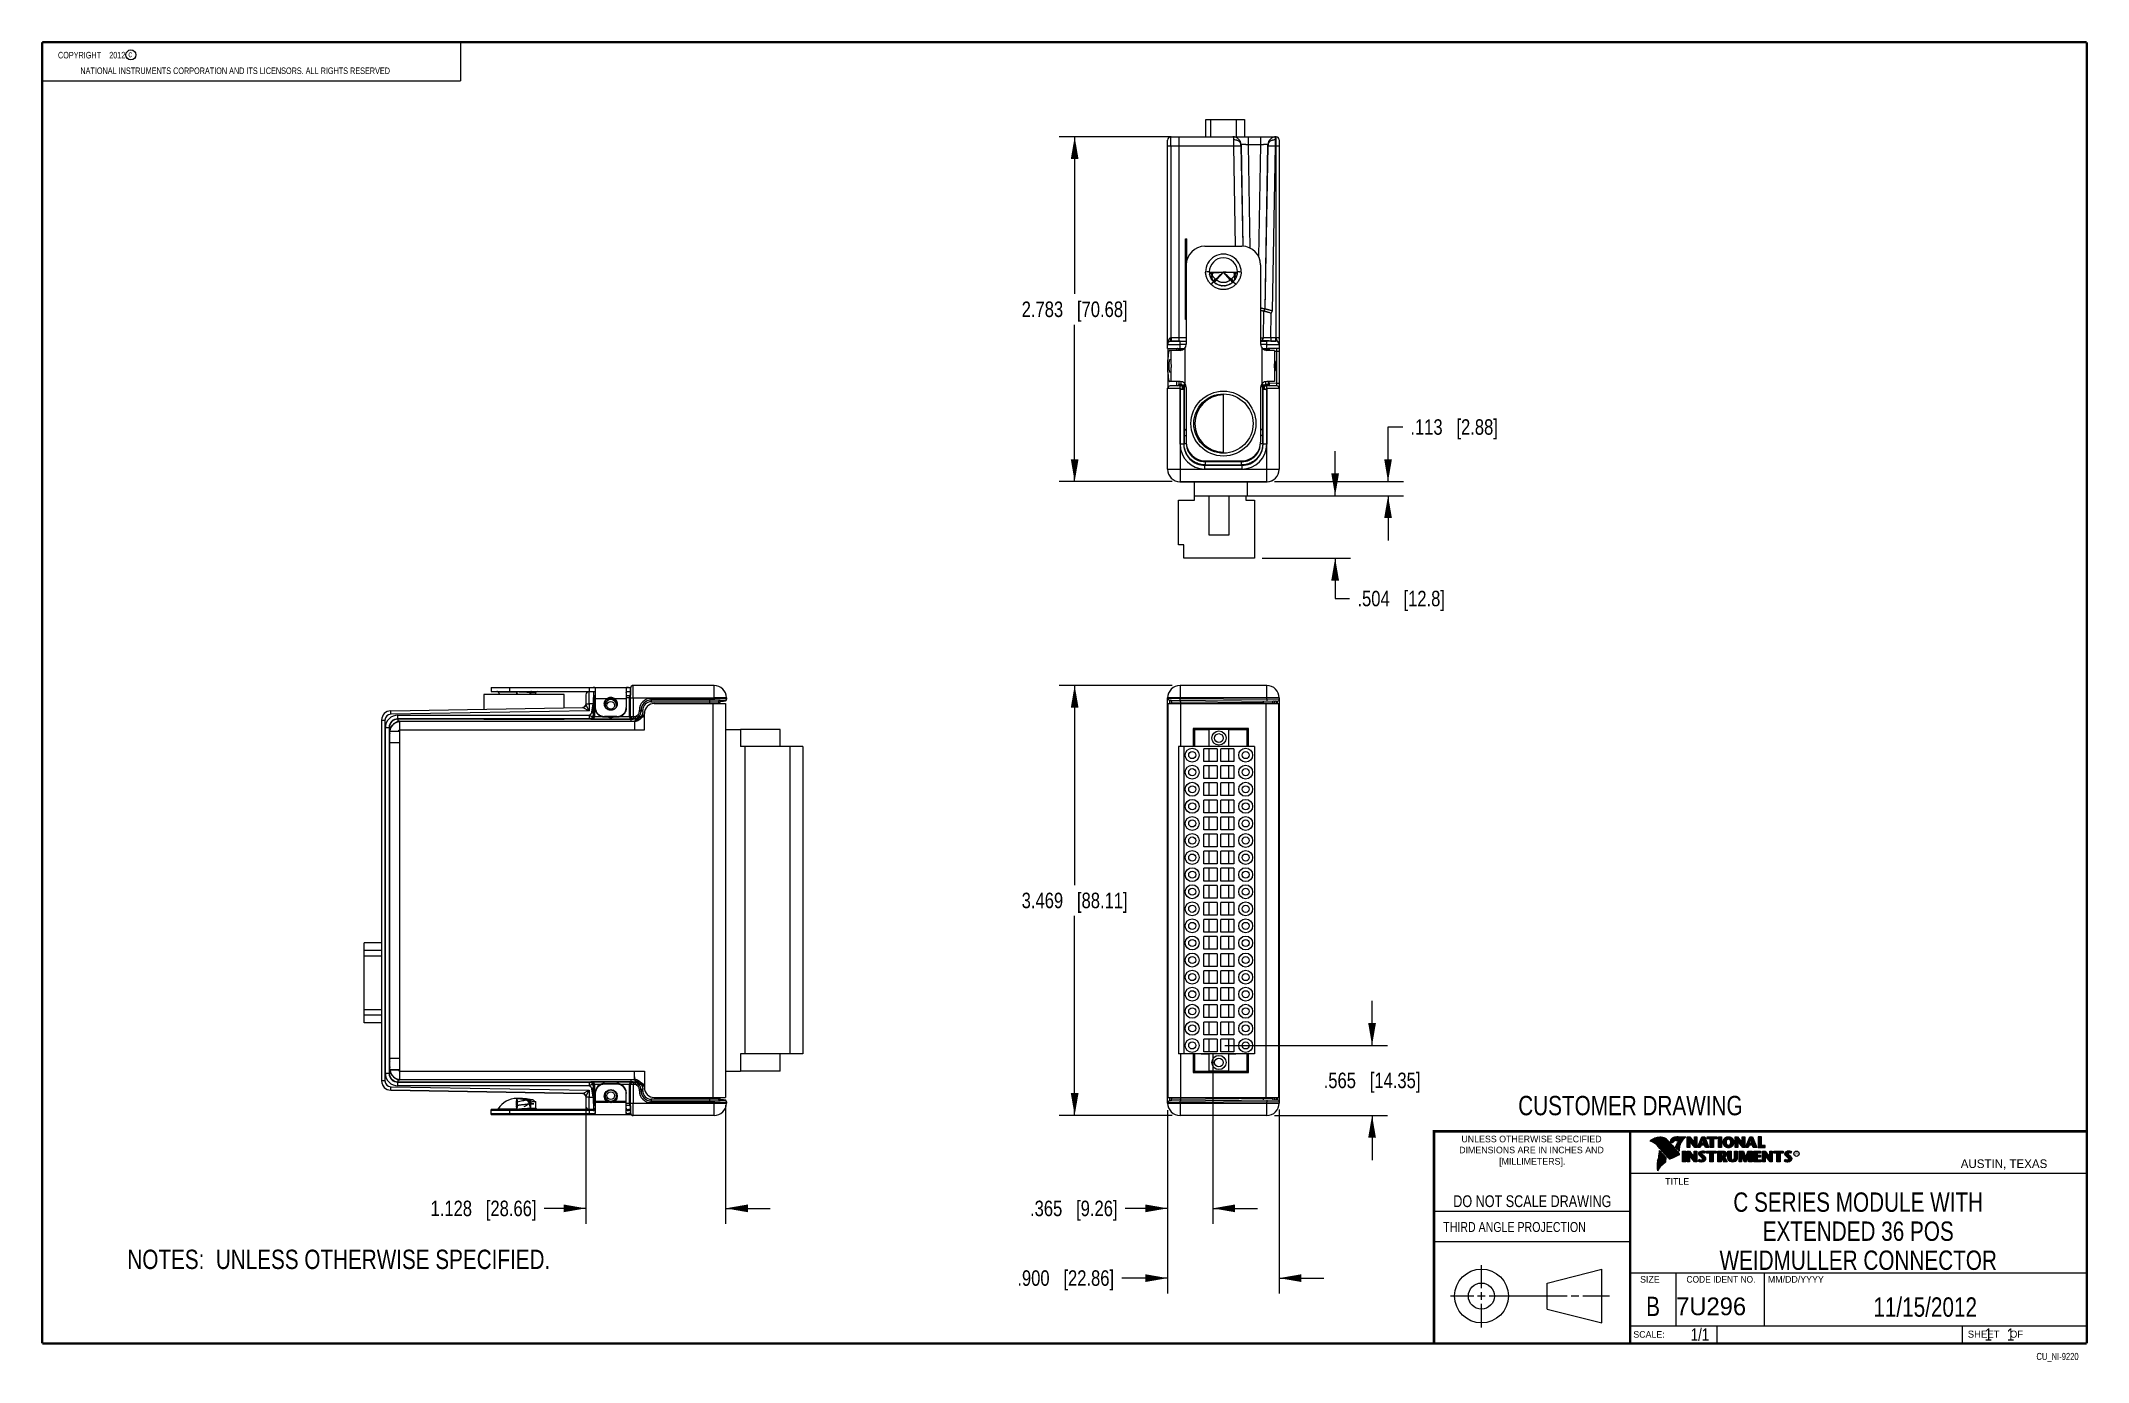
# Model space of a CAD drawing. Header units: inches. Extents: x 0.2 to 16.8, y 0.1 to 10.8.
import ezdxf

# ---------------------------------------------------------------- set-up
doc = ezdxf.new("R2010")
doc.units = ezdxf.units.IN
doc.header["$LTSCALE"] = 0.935
doc.header["$MEASUREMENT"] = 0
doc.layers.get('0').update_dxf_attribs({"linetype": 'CONTINUOUS'})
for name, color, linetype in [('DETAIL', 7, 'CONTINUOUS'), ('DIMENSIONS', 7, 'CONTINUOUS'), ('NOTE', 7, 'CONTINUOUS')]:
    doc.layers.add(name, color=color, linetype=linetype)
doc.styles.get("Standard").update_dxf_attribs({"font": 'txt', "width": 0.8})
doc.styles.add('TEXTSTYLE_2', font='txt')
doc.styles.add('TEXTSTYLE_3', font='txt', dxfattribs={"width": 0.95})
doc.dimstyles.new('DIMSTYLE_1', dxfattribs={"dimtxt": 0.125, "dimasz": 0.18, "dimexe": 0.18, "dimexo": 0.0625, "dimgap": 0.09, "dimtad": 0, "dimtih": 1, "dimtoh": 1, "dimdec": 3, "dimzin": 4, "dimdsep": 46, "dimtxsty": 'STANDARD', "dimblk": '_FILLED', "dimblk1": '_FILLED', "dimblk2": '_FILLED', "dimcen": 0.09, "dimadec": 0, "dimazin": 0, "dimtp": 0.01, "dimtm": 0.01, "dimtfac": 1, "dimtdec": 3, "dimtofl": 0, "dimtmove": 0, "dimatfit": 3, "dimldrblk": '_FILLED', "dimfxl": 1, "dimtolj": 1, "dimtzin": 4, "dimarcsym": 0})

msp = doc.modelspace()

# ---------------------------------------------------------------- texts
at = {"color": 2, "linetype": 'Continuous', "attachment_point": 1, "line_spacing_factor": 0.9}
for s, insert, char_height, width in [('c', (0.946, 10.6893), 0.053, 0.0424), ('NATIONAL INSTRUMENTS CORPORATION AND ITS LICENSORS. ALL RIGHTS RESERVED', (0.5583, 10.5546), 0.053, 3.0104), ('THIRD ANGLE PROJECTION', (11.5564, 1.2384), 0.08, 1.408)]:
    msp.add_mtext(s, dxfattribs=dict(at, insert=insert, char_height=char_height, width=width))
at = {"color": 7, "linetype": 'Continuous', "attachment_point": 2, "line_spacing_factor": 0.9}
for s, insert, char_height, width in [('CUSTOMER DRAWING', (13.0668, 2.2564), 0.15625, 2), ('DO NOT SCALE DRAWING', (12.2754, 1.4542), 0.095, 1.52), ('B', (13.2497, 0.6361), 0.1562, 0.125)]:
    msp.add_mtext(s, dxfattribs=dict(at, insert=insert, char_height=char_height, width=width))
at = {"color": 2, "linetype": 'Continuous', "line_spacing_factor": 0.9}
for s, insert, char_height, width, attachment_point, style in [('DIMENSIONS ARE IN INCHES AND', (12.2688, 1.8465), 0.053254, 1.491112, 2, 'TEXTSTYLE_2'), ('UNLESS OTHERWISE SPECIFIED', (12.2688, 1.9352), 0.053254, 1.384604, 2, 'TEXTSTYLE_2'), ('[MILLIMETERS].', (12.2746, 1.7548), 0.053254, 0.745556, 2, 'TEXTSTYLE_2'), ('R', (14.3971, 1.8), 0.0217, 0.021738, 1, 'TEXTSTYLE_2'), ('AUSTIN, TEXAS', (15.7327, 1.7441), 0.069617, 0.905021, 1, 'TEXTSTYLE_2'), ('TITLE', (13.3474, 1.593), 0.05325, 0.26627, 1, 'TEXTSTYLE_2'), ('SIZE', (13.1451, 0.8027), 0.05325, 0.213016, 1, 'TEXTSTYLE_2'), ('CODE IDENT NO.', (13.7978, 0.8027), 0.053254, 0.708278, 2, 'TEXTSTYLE_3'), ('MM/DD/YYYY', (14.1765, 0.8027), 0.05325, 0.53254, 1, 'TEXTSTYLE_2'), ('SCALE:', (13.0904, 0.3585), 0.05325, 0.319524, 1, 'TEXTSTYLE_2'), ('SHEET    OF', (15.7892, 0.3625), 0.057262, 0.629882, 1, 'TEXTSTYLE_2')]:
    msp.add_mtext(s, dxfattribs=dict(at, insert=insert, char_height=char_height, width=width, attachment_point=attachment_point, style=style))
at = {"color": 7, "linetype": 'Continuous', "insert": (13.4363, 0.6298), "char_height": 0.14316, "width": 0.715775, "attachment_point": 1, "line_spacing_factor": 0.9, "style": 'TEXTSTYLE_2'}
msp.add_mtext('7U296', dxfattribs=at)
at = {"layer": 'DETAIL', "color": 2, "linetype": 'Continuous', "line_spacing_factor": 0.9}
for s, insert, char_height, width, attachment_point in [('    COPYRIGHT    2012', (0.3125, 10.6805), 0.053, 0.8904, 1), ('CU_NI-9220', (16.6837, 0.1826), 0.05726, 0.458096, 3)]:
    msp.add_mtext(s, dxfattribs=dict(at, insert=insert, char_height=char_height, width=width, attachment_point=attachment_point))
at = {"layer": 'DETAIL', "color": 7, "linetype": 'Continuous', "char_height": 0.1, "line_spacing_factor": 0.9}
for s, insert, width, attachment_point in [('1/1', (13.7025, 0.3805), 0.24, 3), ('    1    1', (15.8075, 0.3805), 0.8, 1)]:
    msp.add_mtext(s, dxfattribs=dict(at, insert=insert, width=width, attachment_point=attachment_point))
at = {"layer": 'NOTE', "color": 7, "linetype": 'Continuous', "char_height": 0.15625, "attachment_point": 2, "line_spacing_factor": 0.9}
for s, insert, width in [('C SERIES MODULE WITH\\PEXTENDED 36 POS\\PWEIDMULLER CONNECTOR', (14.9051, 1.4775), 2.5), ('11/15/2012 ', (15.4455, 0.6307), 1.375)]:
    msp.add_mtext(s, dxfattribs=dict(at, insert=insert, width=width))

# ---------------------------------------------------------------- blocks, each defined once
blk = doc.blocks.new('_FILLED')
at = {"color": 0, "linetype": 'ByBlock'}
blk.add_solid([(0, 0), (-1, 0.1736), (-1, -0.1736)], dxfattribs=at)
blk = doc.blocks.new('*D1')
at = {"layer": 'DIMENSIONS', "color": 2, "linetype": 'Continuous'}
for p, q in [((9.36, 9.995), (8.457, 9.995)), ((8.582, 9.995), (8.582, 8.729)), ((8.582, 7.213), (8.582, 8.479)), ((9.37, 7.213), (8.457, 7.213))]:
    blk.add_line(p, q, dxfattribs=at)
at = {"layer": 'DIMENSIONS', "color": 2, "linetype": 'Continuous', "xscale": 0.18, "yscale": 0.18, "zscale": 0.18}
for p, rotation in [((8.582, 9.995), 90), ((8.582, 7.213), 270)]:
    blk.add_blockref('_FILLED', p, dxfattribs=dict(at, rotation=rotation))
at = {"layer": 'DIMENSIONS', "color": 2, "linetype": 'Continuous', "insert": (8.582, 8.666), "char_height": 0.125, "width": 1.325, "attachment_point": 2, "line_spacing_factor": 0.9}
blk.add_mtext('2.783{\\Ftxt.shx;\\W1.000000;\\H0.125000; }[70.68]', dxfattribs=at)
blk = doc.blocks.new('*D2')
at = {"layer": 'DIMENSIONS', "color": 2, "linetype": 'Continuous'}
for p, q in [((9.37, 5.568), (8.457, 5.568)), ((8.582, 5.568), (8.582, 3.958)), ((8.582, 2.099), (8.582, 3.708)), ((9.37, 2.099), (8.457, 2.099))]:
    blk.add_line(p, q, dxfattribs=at)
at = {"layer": 'DIMENSIONS', "color": 2, "linetype": 'Continuous', "xscale": 0.18, "yscale": 0.18, "zscale": 0.18}
for p, rotation in [((8.582, 5.568), 90), ((8.582, 2.099), 270)]:
    blk.add_blockref('_FILLED', p, dxfattribs=dict(at, rotation=rotation))
at = {"layer": 'DIMENSIONS', "color": 2, "linetype": 'Continuous', "insert": (8.582, 3.896), "char_height": 0.125, "width": 1.325, "attachment_point": 2, "line_spacing_factor": 0.9}
blk.add_mtext('3.469{\\Ftxt.shx;\\W1.000000;\\H0.125000; }[88.11]', dxfattribs=at)
blk = doc.blocks.new('*D3')
at = {"layer": 'DIMENSIONS', "color": 2, "linetype": 'Continuous'}
for p, q in [((4.637, 2.188), (4.637, 1.224)), ((5.765, 2.181), (5.765, 1.224)), ((4.637, 1.349), (4.301, 1.349)), ((5.765, 1.349), (6.125, 1.349))]:
    blk.add_line(p, q, dxfattribs=at)
at = {"layer": 'DIMENSIONS', "color": 2, "linetype": 'Continuous', "xscale": 0.18, "yscale": 0.18, "zscale": 0.18}
blk.add_blockref('_FILLED', (4.637, 1.349), dxfattribs=at)
at = {"layer": 'DIMENSIONS', "color": 2, "linetype": 'Continuous', "xscale": 0.18, "yscale": 0.18, "zscale": 0.18, "rotation": 180}
blk.add_blockref('_FILLED', (5.765, 1.349), dxfattribs=at)
at = {"layer": 'DIMENSIONS', "color": 2, "linetype": 'Continuous', "insert": (4.239, 1.411), "char_height": 0.125, "width": 1.325, "attachment_point": 3, "line_spacing_factor": 0.9}
blk.add_mtext('1.128{\\Ftxt.shx;\\W1.000000;\\H0.125000; }[28.66]', dxfattribs=at)
blk = doc.blocks.new('*D4')
at = {"layer": 'DIMENSIONS', "color": 2, "linetype": 'Continuous'}
for p, q in [((9.332, 2.14), (9.332, 0.661)), ((10.232, 2.147), (10.232, 0.661)), ((9.332, 0.786), (8.963, 0.786)), ((10.232, 0.786), (10.592, 0.786))]:
    blk.add_line(p, q, dxfattribs=at)
at = {"layer": 'DIMENSIONS', "color": 2, "linetype": 'Continuous', "xscale": 0.18, "yscale": 0.18, "zscale": 0.18}
blk.add_blockref('_FILLED', (9.332, 0.786), dxfattribs=at)
at = {"layer": 'DIMENSIONS', "color": 2, "linetype": 'Continuous', "xscale": 0.18, "yscale": 0.18, "zscale": 0.18, "rotation": 180}
blk.add_blockref('_FILLED', (10.232, 0.786), dxfattribs=at)
at = {"layer": 'DIMENSIONS', "color": 2, "linetype": 'Continuous', "insert": (8.9, 0.849), "char_height": 0.125, "width": 1.225, "attachment_point": 3, "line_spacing_factor": 0.9}
blk.add_mtext('.900{\\Ftxt.shx;\\W1.000000;\\H0.125000; }[22.86]', dxfattribs=at)
blk = doc.blocks.new('*D5')
at = {"layer": 'DIMENSIONS', "color": 2, "linetype": 'Continuous'}
for p, q in [((10.982, 2.664), (10.982, 3.024)), ((9.794, 2.664), (11.107, 2.664)), ((10.195, 2.099), (11.107, 2.099)), ((10.982, 2.099), (10.982, 1.739))]:
    blk.add_line(p, q, dxfattribs=at)
at = {"layer": 'DIMENSIONS', "color": 2, "linetype": 'Continuous', "xscale": 0.18, "yscale": 0.18, "zscale": 0.18}
for p, rotation in [((10.982, 2.664), 270), ((10.982, 2.099), 90)]:
    blk.add_blockref('_FILLED', p, dxfattribs=dict(at, rotation=rotation))
at = {"layer": 'DIMENSIONS', "color": 2, "linetype": 'Continuous', "insert": (10.982, 2.444), "char_height": 0.125, "width": 1.225, "attachment_point": 2, "line_spacing_factor": 0.9}
blk.add_mtext('.565{\\Ftxt.shx;\\W1.000000;\\H0.125000; }[14.35]', dxfattribs=at)
blk = doc.blocks.new('*D6')
at = {"layer": 'DIMENSIONS', "color": 2, "linetype": 'Continuous'}
for p, q in [((11.111, 7.213), (11.111, 7.654)), ((11.111, 7.654), (11.229, 7.654)), ((10.195, 7.213), (11.236, 7.213)), ((9.73, 7.099), (11.236, 7.099)), ((11.111, 7.099), (11.111, 6.739))]:
    blk.add_line(p, q, dxfattribs=at)
at = {"layer": 'DIMENSIONS', "color": 2, "linetype": 'Continuous', "xscale": 0.18, "yscale": 0.18, "zscale": 0.18}
for p, rotation in [((11.111, 7.213), 270), ((11.111, 7.099), 90)]:
    blk.add_blockref('_FILLED', p, dxfattribs=dict(at, rotation=rotation))
at = {"layer": 'DIMENSIONS', "color": 2, "linetype": 'Continuous', "insert": (11.291, 7.716), "char_height": 0.125, "width": 1.125, "attachment_point": 1, "line_spacing_factor": 0.9}
blk.add_mtext('.113{\\Ftxt.shx;\\W1.000000;\\H0.125000; }[2.88]', dxfattribs=at)
blk = doc.blocks.new('*D7')
at = {"layer": 'DIMENSIONS', "color": 2, "linetype": 'Continuous'}
for p, q in [((10.684, 7.099), (10.684, 7.459)), ((10.037, 7.099), (10.809, 7.099)), ((10.096, 6.595), (10.809, 6.595)), ((10.684, 6.595), (10.684, 6.27)), ((10.684, 6.27), (10.801, 6.27))]:
    blk.add_line(p, q, dxfattribs=at)
at = {"layer": 'DIMENSIONS', "color": 2, "linetype": 'Continuous', "xscale": 0.18, "yscale": 0.18, "zscale": 0.18}
for p, rotation in [((10.684, 7.099), 270), ((10.684, 6.595), 90)]:
    blk.add_blockref('_FILLED', p, dxfattribs=dict(at, rotation=rotation))
at = {"layer": 'DIMENSIONS', "color": 2, "linetype": 'Continuous', "insert": (10.864, 6.332), "char_height": 0.125, "width": 1.125, "attachment_point": 1, "line_spacing_factor": 0.9}
blk.add_mtext('.504{\\Ftxt.shx;\\W1.000000;\\H0.125000; }[12.8]', dxfattribs=at)
blk = doc.blocks.new('*D8')
at = {"layer": 'DIMENSIONS', "color": 2, "linetype": 'Continuous'}
for p, q in [((9.697, 2.599), (9.697, 1.224)), ((9.332, 2.14), (9.332, 1.224)), ((9.332, 1.349), (8.99, 1.349)), ((9.697, 1.349), (10.057, 1.349))]:
    blk.add_line(p, q, dxfattribs=at)
at = {"layer": 'DIMENSIONS', "color": 2, "linetype": 'Continuous', "xscale": 0.18, "yscale": 0.18, "zscale": 0.18}
blk.add_blockref('_FILLED', (9.332, 1.349), dxfattribs=at)
at = {"layer": 'DIMENSIONS', "color": 2, "linetype": 'Continuous', "xscale": 0.18, "yscale": 0.18, "zscale": 0.18, "rotation": 180}
blk.add_blockref('_FILLED', (9.697, 1.349), dxfattribs=at)
at = {"layer": 'DIMENSIONS', "color": 2, "linetype": 'Continuous', "insert": (8.928, 1.411), "char_height": 0.125, "width": 1.125, "attachment_point": 3, "line_spacing_factor": 0.9}
blk.add_mtext('.365{\\Ftxt.shx;\\W1.000000;\\H0.125000; }[9.26]', dxfattribs=at)
blk = doc.blocks.new('NOTES_HEADER_BL0', base_point=(3.1215, 0.9375))
at = {"layer": 'DETAIL', "color": 2, "linetype": 'Continuous', "width": 0.8}
blk.add_text('NOTES:  UNLESS OTHERWISE SPECIFIED.', height=0.156, dxfattribs=at).set_placement((0.9375, 0.8595))

# ---------------------------------------------------------------- dimensions: what is measured, and where the dimension line sits
at = {"layer": 'DIMENSIONS', "color": 2, "linetype": 'Continuous'}
for base, p1, p2, angle, picture, middle in [((8.5824, 7.2125), (9.3603, 9.9952), (9.3699, 7.2125), 270, '*D1', (8.4324, 8.6039)), ((11.1112, 7.0992), (10.1949, 7.2125), (9.7301, 7.0992), 270, '*D6', (11.8537, 7.6537)), ((10.6835, 6.5953), (10.0371, 7.0992), (10.0962, 6.5953), 270, '*D7', (11.426, 6.2697)), ((8.5824, 2.0985), (9.3699, 5.5675), (9.3699, 2.0985), 270, '*D2', (8.4324, 3.833)), ((10.9824, 2.6635), (10.1949, 2.0985), (9.794, 2.6635), 90, '*D5', (10.8574, 2.381)), ((4.6371, 1.3485), (5.7654, 2.181), (4.6371, 2.1881), 180, '*D3', (3.2762, 1.3485))]:
    dim = msp.add_linear_dim(base=base, p1=p1, p2=p2, angle=angle, dimstyle='DIMSTYLE_1', dxfattribs=at)
    dim.commit()
    dim.dimension.update_dxf_attribs({"geometry": picture, "text_midpoint": middle, "dimtype": 160})
for base, p2, picture, middle in [((9.6971, 1.3485), (9.6971, 2.5993), '*D8', (8.1155, 1.3485)), ((10.2324, 0.7864), (10.2324, 2.1474), '*D4', (8.0377, 0.7864))]:
    dim = msp.add_linear_dim(base=base, p1=(9.3324, 2.1398), p2=p2, dimstyle='DIMSTYLE_1', dxfattribs=at)
    dim.commit()
    dim.dimension.update_dxf_attribs({"geometry": picture, "text_midpoint": middle, "dimtype": 160})

# ---------------------------------------------------------------- linework, layer by layer
at = {"color": 2, "linetype": 'Continuous'}
for p, q in [((0.25, 10.7586), (3.625, 10.7586)), ((0.25, 10.7586), (0.25, 10.4456)), ((3.625, 10.7586), (3.625, 10.4456)), ((0.25, 10.4456), (3.625, 10.4456)), ((13.0652, 1.9695), (16.745, 1.9695)), ((13.0652, 1.9695), (13.0652, 0.2605)), ((13.2311, 1.8934), (13.2311, 1.8949)), ((13.2347, 1.8921), (13.2347, 1.8972)), ((13.2382, 1.8907), (13.2382, 1.8994)), ((13.2418, 1.8892), (13.2418, 1.9015)), ((13.2453, 1.8876), (13.2453, 1.9035)), ((13.2489, 1.8858), (13.2489, 1.9054)), ((13.2524, 1.8839), (13.2524, 1.9069)), ((13.256, 1.8818), (13.256, 1.9084)), ((13.2596, 1.8796), (13.2596, 1.9098)), ((13.2631, 1.8772), (13.2631, 1.9111)), ((13.2667, 1.8747), (13.2667, 1.9124)), ((13.2702, 1.872), (13.2702, 1.9135)), ((13.2738, 1.869), (13.2738, 1.9146)), ((13.2773, 1.8658), (13.2773, 1.9155)), ((13.2809, 1.8624), (13.2809, 1.9164)), ((13.2844, 1.8587), (13.2844, 1.9173)), ((13.288, 1.8549), (13.288, 1.9181)), ((13.2915, 1.851), (13.2915, 1.9188)), ((13.2951, 1.8471), (13.2951, 1.9194)), ((13.2987, 1.8431), (13.2987, 1.9198)), ((13.3022, 1.8391), (13.3022, 1.92)), ((13.3058, 1.8351), (13.3058, 1.9201)), ((13.3093, 1.8311), (13.3093, 1.9201)), ((13.3129, 1.827), (13.3129, 1.9199)), ((13.3164, 1.8229), (13.3164, 1.9196)), ((13.32, 1.8188), (13.32, 1.9192)), ((13.3235, 1.8146), (13.3235, 1.9186)), ((13.3271, 1.8104), (13.3271, 1.9179)), ((13.3306, 1.8062), (13.3306, 1.9172)), ((13.3342, 1.802), (13.3342, 1.9163)), ((13.3378, 1.7978), (13.3378, 1.9151)), ((13.3413, 1.7937), (13.3413, 1.9138)), ((13.3449, 1.7897), (13.3449, 1.9122)), ((13.3484, 1.7856), (13.3484, 1.9103)), ((13.352, 1.7817), (13.352, 1.9081)), ((13.3555, 1.7778), (13.3555, 1.9055)), ((13.3591, 1.7739), (13.3591, 1.9026)), ((13.3626, 1.7701), (13.3626, 1.8991)), ((13.3662, 1.7663), (13.3662, 1.8952)), ((13.3697, 1.7625), (13.3697, 1.8915)), ((13.3733, 1.7588), (13.3733, 1.8878)), ((13.3769, 1.7556), (13.3769, 1.8841)), ((13.3804, 1.7529), (13.3804, 1.8803)), ((13.384, 1.7512), (13.384, 1.8766)), ((13.3875, 1.7509), (13.3875, 1.8728)), ((13.4022, 1.878), (13.3901, 1.8922)), ((13.3911, 1.7518), (13.3911, 1.8691)), ((13.4029, 1.881), (13.3927, 1.893)), ((13.3946, 1.8908), (13.3946, 1.8999)), ((13.3946, 1.7533), (13.3946, 1.8653)), ((13.3982, 1.8866), (13.3982, 1.9062)), ((13.3982, 1.7548), (13.3982, 1.8615)), ((13.4017, 1.8824), (13.4017, 1.9101)), ((13.4017, 1.7563), (13.4017, 1.8574)), ((13.4053, 1.8823), (13.4053, 1.9129)), ((13.4053, 1.7578), (13.4053, 1.8531)), ((13.4088, 1.8844), (13.4088, 1.915)), ((13.4088, 1.7593), (13.4088, 1.8488)), ((13.4124, 1.887), (13.4124, 1.9167)), ((13.4124, 1.7609), (13.4124, 1.8445)), ((13.4159, 1.89), (13.4159, 1.9182)), ((13.4159, 1.7625), (13.4159, 1.8402)), ((13.4195, 1.8937), (13.4195, 1.9193)), ((13.4195, 1.7641), (13.4195, 1.8359)), ((13.4231, 1.8964), (13.4231, 1.9203)), ((13.4231, 1.7657), (13.4231, 1.8316)), ((13.4266, 1.8982), (13.4266, 1.9209)), ((13.4266, 1.7674), (13.4266, 1.8273)), ((13.4302, 1.8995), (13.4302, 1.9214)), ((13.4302, 1.7691), (13.4302, 1.823)), ((13.4414, 1.8328), (13.4319, 1.8437)), ((13.4337, 1.8997), (13.4337, 1.922)), ((13.4337, 1.7708), (13.4337, 1.8187)), ((13.4433, 1.8344), (13.4349, 1.844)), ((13.4373, 1.8991), (13.4373, 1.9224)), ((13.4373, 1.8413), (13.4373, 1.8491)), ((13.4408, 1.898), (13.4408, 1.9228)), ((13.4408, 1.8372), (13.4408, 1.8572)), ((13.4444, 1.8972), (13.4444, 1.9231)), ((13.4444, 1.8331), (13.4444, 1.8665)), ((13.4479, 1.8969), (13.4479, 1.9234)), ((13.4479, 1.8288), (13.4479, 1.873)), ((13.4515, 1.8966), (13.4515, 1.9236)), ((13.4515, 1.8247), (13.4515, 1.8764)), ((13.4529, 1.9261), (13.5132, 1.9271)), ((13.453, 1.9236), (13.5067, 1.9245)), ((13.455, 1.8965), (13.455, 1.9237)), ((13.455, 1.8207), (13.455, 1.878)), ((13.4586, 1.8964), (13.4586, 1.9237)), ((13.4586, 1.8303), (13.4586, 1.879)), ((13.4622, 1.8957), (13.4622, 1.9238)), ((13.4622, 1.8535), (13.4622, 1.8795)), ((13.4657, 1.8935), (13.4657, 1.9238)), ((13.4657, 1.8636), (13.4657, 1.8798)), ((13.4693, 1.872), (13.4693, 1.9239)), ((13.4728, 1.8794), (13.4728, 1.9239)), ((13.4764, 1.8859), (13.4764, 1.924)), ((13.4799, 1.8919), (13.4799, 1.924)), ((13.4835, 1.8973), (13.4835, 1.9241)), ((13.487, 1.9023), (13.487, 1.9242)), ((13.4906, 1.9069), (13.4906, 1.9242)), ((13.4941, 1.9112), (13.4941, 1.9243)), ((13.4977, 1.9153), (13.4977, 1.9243)), ((13.5013, 1.9191), (13.5013, 1.9244)), ((13.5261, 1.9263), (13.5451, 1.9263)), ((13.5261, 1.839), (13.5261, 1.9263)), ((13.5466, 1.839), (13.5261, 1.839)), ((13.5286, 1.9237), (13.5439, 1.9237)), ((13.5286, 1.8415), (13.5286, 1.9237)), ((13.5441, 1.8415), (13.5286, 1.8415)), ((13.5332, 1.8415), (13.5332, 1.9237)), ((13.5367, 1.8415), (13.5367, 1.9237)), ((13.5402, 1.8415), (13.5402, 1.9237)), ((13.5441, 1.8976), (13.5437, 1.9237)), ((13.5439, 1.9237), (13.5854, 1.869)), ((13.5873, 1.8415), (13.5441, 1.8976)), ((13.5441, 1.8976), (13.5441, 1.8415)), ((13.5451, 1.9263), (13.5829, 1.8765)), ((13.586, 1.839), (13.5466, 1.8902)), ((13.5466, 1.8902), (13.5466, 1.839)), ((13.5471, 1.8936), (13.5471, 1.9194)), ((13.5506, 1.8891), (13.5506, 1.9149)), ((13.5541, 1.8846), (13.5541, 1.9103)), ((13.5576, 1.8801), (13.5576, 1.9057)), ((13.561, 1.8756), (13.561, 1.9011)), ((13.5645, 1.8711), (13.5645, 1.8965)), ((13.568, 1.8665), (13.568, 1.8919)), ((13.5715, 1.862), (13.5715, 1.8874)), ((13.575, 1.8575), (13.575, 1.8828)), ((13.5784, 1.853), (13.5784, 1.8782)), ((13.5819, 1.8485), (13.5819, 1.8736)), ((13.5829, 1.9263), (13.6036, 1.9263)), ((13.5829, 1.8765), (13.5829, 1.9263)), ((13.5854, 1.9237), (13.6011, 1.9237)), ((13.5854, 1.869), (13.5854, 1.9237)), ((13.5854, 1.844), (13.5854, 1.869)), ((13.6036, 1.839), (13.586, 1.839)), ((13.6011, 1.8415), (13.5873, 1.8415)), ((13.5889, 1.8415), (13.5889, 1.9237)), ((13.5923, 1.8415), (13.5923, 1.9237)), ((13.5958, 1.8415), (13.5958, 1.9237)), ((13.5993, 1.8415), (13.5993, 1.9237)), ((13.6011, 1.9237), (13.6011, 1.8415)), ((13.6036, 1.9263), (13.6036, 1.839)), ((13.6088, 1.839), (13.6444, 1.9262)), ((13.6294, 1.839), (13.6088, 1.839)), ((13.6125, 1.8415), (13.6461, 1.9237)), ((13.6277, 1.8415), (13.6125, 1.8415)), ((13.6167, 1.8415), (13.6167, 1.8516)), ((13.6201, 1.8415), (13.6201, 1.8601)), ((13.6236, 1.8415), (13.6236, 1.8686)), ((13.6271, 1.8415), (13.6271, 1.8771)), ((13.6361, 1.8623), (13.6277, 1.8415)), ((13.6378, 1.8598), (13.6294, 1.839)), ((13.6306, 1.8486), (13.6306, 1.8857)), ((13.634, 1.8573), (13.634, 1.8942)), ((13.6665, 1.8623), (13.6361, 1.8623)), ((13.6375, 1.8623), (13.6375, 1.9027)), ((13.6647, 1.8598), (13.6378, 1.8598)), ((13.6388, 1.8711), (13.65, 1.9073)), ((13.6639, 1.8711), (13.6388, 1.8711)), ((13.641, 1.8781), (13.641, 1.9112)), ((13.641, 1.8623), (13.641, 1.8711)), ((13.6423, 1.8736), (13.6519, 1.9048)), ((13.6606, 1.8736), (13.6423, 1.8736)), ((13.6444, 1.9262), (13.6664, 1.9262)), ((13.6445, 1.8893), (13.6445, 1.9197)), ((13.6445, 1.8623), (13.6445, 1.8711)), ((13.6461, 1.9237), (13.6647, 1.9237)), ((13.6479, 1.9006), (13.6479, 1.9237)), ((13.6479, 1.8623), (13.6479, 1.8711)), ((13.65, 1.9073), (13.6541, 1.9073)), ((13.6514, 1.9073), (13.6514, 1.9237)), ((13.6514, 1.8623), (13.6514, 1.8711)), ((13.6519, 1.9048), (13.6521, 1.9048)), ((13.6521, 1.9048), (13.6606, 1.8736)), ((13.6541, 1.9073), (13.6639, 1.8711)), ((13.6549, 1.9043), (13.6549, 1.9237)), ((13.6549, 1.8623), (13.6549, 1.8711)), ((13.6584, 1.8915), (13.6584, 1.9237)), ((13.6584, 1.8623), (13.6584, 1.8711)), ((13.6618, 1.8787), (13.6618, 1.9237)), ((13.6618, 1.8623), (13.6618, 1.8711)), ((13.6647, 1.9237), (13.6959, 1.8415)), ((13.6717, 1.839), (13.6647, 1.8598)), ((13.6653, 1.8623), (13.6653, 1.922)), ((13.6664, 1.9262), (13.6995, 1.839)), ((13.6735, 1.8415), (13.6665, 1.8623)), ((13.6688, 1.8555), (13.6688, 1.9128)), ((13.6995, 1.839), (13.6717, 1.839)), ((13.6723, 1.8452), (13.6723, 1.9037)), ((13.6959, 1.8415), (13.6735, 1.8415)), ((13.6757, 1.8415), (13.6757, 1.8945)), ((13.6792, 1.8415), (13.6792, 1.8854)), ((13.6827, 1.8415), (13.6827, 1.8762)), ((13.6862, 1.8415), (13.6862, 1.8671)), ((13.6866, 1.9262), (13.7634, 1.9262)), ((13.6866, 1.9099), (13.6866, 1.9262)), ((13.7118, 1.9099), (13.6866, 1.9099)), ((13.6891, 1.9237), (13.7609, 1.9237)), ((13.6891, 1.9125), (13.6891, 1.9237)), ((13.7143, 1.9125), (13.6891, 1.9125)), ((13.6896, 1.8415), (13.6896, 1.8579)), ((13.6931, 1.9125), (13.6931, 1.9237)), ((13.6931, 1.8415), (13.6931, 1.8488)), ((13.6966, 1.9125), (13.6966, 1.9237)), ((13.7001, 1.9125), (13.7001, 1.9237)), ((13.7035, 1.9125), (13.7035, 1.9237)), ((13.707, 1.9125), (13.707, 1.9237)), ((13.7105, 1.9125), (13.7105, 1.9237)), ((13.7118, 1.839), (13.7118, 1.9099)), ((13.7382, 1.839), (13.7118, 1.839)), ((13.7143, 1.9125), (13.714, 1.9237)), ((13.7143, 1.8415), (13.7143, 1.9125)), ((13.7357, 1.8415), (13.7143, 1.8415)), ((13.7174, 1.8415), (13.7174, 1.9237)), ((13.7209, 1.8415), (13.7209, 1.9237)), ((13.7244, 1.8415), (13.7244, 1.9237)), ((13.7279, 1.8415), (13.7279, 1.9237)), ((13.7313, 1.8415), (13.7313, 1.9237)), ((13.7357, 1.9125), (13.7348, 1.9237)), ((13.7609, 1.9125), (13.7357, 1.9125)), ((13.7357, 1.9125), (13.7357, 1.8415)), ((13.7634, 1.9099), (13.7382, 1.9099)), ((13.7382, 1.9099), (13.7382, 1.839)), ((13.7383, 1.9125), (13.7383, 1.9237)), ((13.7418, 1.9125), (13.7418, 1.9237)), ((13.7452, 1.9125), (13.7452, 1.9237)), ((13.7487, 1.9125), (13.7487, 1.9237)), ((13.7522, 1.9125), (13.7522, 1.9237)), ((13.7557, 1.9125), (13.7557, 1.9237)), ((13.7591, 1.9125), (13.7591, 1.9237)), ((13.7609, 1.9237), (13.7609, 1.9125)), ((13.7634, 1.9262), (13.7634, 1.9099)), ((13.7768, 1.9262), (13.8031, 1.9262)), ((13.7768, 1.839), (13.7768, 1.9262)), ((13.8031, 1.839), (13.7768, 1.839)), ((13.7794, 1.9237), (13.8006, 1.9237)), ((13.7794, 1.8415), (13.7794, 1.9237)), ((13.8006, 1.8415), (13.7794, 1.8415)), ((13.7835, 1.8415), (13.7835, 1.9237)), ((13.787, 1.8415), (13.787, 1.9237)), ((13.7904, 1.8415), (13.7904, 1.9237)), ((13.7939, 1.8415), (13.7939, 1.9237)), ((13.7974, 1.8415), (13.7974, 1.9237)), ((13.8006, 1.9237), (13.8006, 1.8415)), ((13.8031, 1.9262), (13.8031, 1.839)), ((13.8154, 1.8853), (13.8155, 1.8871)), ((13.8154, 1.8834), (13.8154, 1.8853)), ((13.8154, 1.8816), (13.8154, 1.8834)), ((13.8155, 1.8797), (13.8154, 1.8816)), ((13.8155, 1.8871), (13.8157, 1.8889)), ((13.8157, 1.8779), (13.8155, 1.8797)), ((13.8157, 1.8889), (13.8159, 1.8907)), ((13.8159, 1.876), (13.8157, 1.8779)), ((13.8159, 1.8907), (13.8161, 1.8924)), ((13.8162, 1.8742), (13.8159, 1.876)), ((13.8161, 1.8924), (13.8165, 1.8941)), ((13.8166, 1.8724), (13.8162, 1.8742)), ((13.8165, 1.8941), (13.8169, 1.8958)), ((13.817, 1.8706), (13.8166, 1.8724)), ((13.8169, 1.8958), (13.8174, 1.8975)), ((13.8174, 1.8689), (13.817, 1.8706)), ((13.8174, 1.8975), (13.8179, 1.8991)), ((13.8179, 1.8672), (13.8174, 1.8689)), ((13.8179, 1.8991), (13.8185, 1.9006)), ((13.8179, 1.8852), (13.818, 1.8869)), ((13.8179, 1.8834), (13.8179, 1.8852)), ((13.818, 1.8817), (13.8179, 1.8834)), ((13.8185, 1.8655), (13.8179, 1.8672)), ((13.818, 1.8869), (13.8182, 1.8886)), ((13.8181, 1.8799), (13.818, 1.8817)), ((13.8182, 1.8781), (13.8181, 1.8799)), ((13.8182, 1.8886), (13.8184, 1.8903)), ((13.8184, 1.8764), (13.8182, 1.8781)), ((13.8184, 1.8903), (13.8186, 1.892)), ((13.8187, 1.8746), (13.8184, 1.8764)), ((13.8185, 1.9006), (13.8191, 1.9021)), ((13.8191, 1.8639), (13.8185, 1.8655)), ((13.8186, 1.892), (13.819, 1.8936)), ((13.8191, 1.8729), (13.8187, 1.8746)), ((13.819, 1.8936), (13.8193, 1.8952)), ((13.8191, 1.9021), (13.8198, 1.9036)), ((13.8194, 1.8712), (13.8191, 1.8729)), ((13.8198, 1.8623), (13.8191, 1.8639)), ((13.8193, 1.8952), (13.8198, 1.8967)), ((13.8199, 1.8696), (13.8194, 1.8712)), ((13.8198, 1.9036), (13.8206, 1.9051)), ((13.8198, 1.8967), (13.8203, 1.8982)), ((13.8205, 1.8607), (13.8198, 1.8623)), ((13.8204, 1.8679), (13.8199, 1.8696)), ((13.8203, 1.8982), (13.8208, 1.8997)), ((13.8209, 1.8664), (13.8204, 1.8679)), ((13.8213, 1.8592), (13.8205, 1.8607)), ((13.8206, 1.9051), (13.8214, 1.9065)), ((13.8208, 1.8997), (13.8214, 1.9011)), ((13.8209, 1.8664), (13.8208, 1.8997)), ((13.8215, 1.8648), (13.8209, 1.8664)), ((13.8221, 1.8578), (13.8213, 1.8592)), ((13.8214, 1.9065), (13.8223, 1.9079)), ((13.8214, 1.9011), (13.8221, 1.9025)), ((13.8221, 1.8633), (13.8215, 1.8648)), ((13.8221, 1.9025), (13.8228, 1.9038)), ((13.8228, 1.8619), (13.8221, 1.8633)), ((13.823, 1.8563), (13.8221, 1.8578)), ((13.8223, 1.9079), (13.8232, 1.9092)), ((13.8228, 1.9038), (13.8236, 1.9052)), ((13.8235, 1.8604), (13.8228, 1.8619)), ((13.8239, 1.855), (13.823, 1.8563)), ((13.8232, 1.9092), (13.8243, 1.9106)), ((13.8243, 1.8591), (13.8235, 1.8604)), ((13.8236, 1.9052), (13.8244, 1.9065)), ((13.8249, 1.8536), (13.8239, 1.855)), ((13.8243, 1.9106), (13.8253, 1.9119)), ((13.8243, 1.8591), (13.8244, 1.9065)), ((13.8251, 1.8577), (13.8243, 1.8591)), ((13.8244, 1.9065), (13.8253, 1.9077)), ((13.826, 1.8523), (13.8249, 1.8536)), ((13.826, 1.8564), (13.8251, 1.8577)), ((13.8253, 1.9119), (13.8265, 1.9132)), ((13.8253, 1.9077), (13.8262, 1.909)), ((13.8269, 1.8552), (13.826, 1.8564)), ((13.8271, 1.8511), (13.826, 1.8523)), ((13.8262, 1.909), (13.8273, 1.9102)), ((13.8265, 1.9132), (13.8276, 1.9144)), ((13.8279, 1.854), (13.8269, 1.8552)), ((13.8282, 1.8499), (13.8271, 1.8511)), ((13.8273, 1.9102), (13.8283, 1.9114)), ((13.8276, 1.9144), (13.8288, 1.9156)), ((13.8279, 1.854), (13.8283, 1.9114)), ((13.8289, 1.8528), (13.8279, 1.854)), ((13.8294, 1.8487), (13.8282, 1.8499)), ((13.8283, 1.9114), (13.8294, 1.9126)), ((13.8288, 1.9156), (13.8301, 1.9167)), ((13.83, 1.8517), (13.8289, 1.8528)), ((13.8294, 1.9126), (13.8306, 1.9137)), ((13.8306, 1.8476), (13.8294, 1.8487)), ((13.8311, 1.8506), (13.83, 1.8517)), ((13.8301, 1.9167), (13.8314, 1.9178)), ((13.8306, 1.9137), (13.8318, 1.9148)), ((13.8319, 1.8466), (13.8306, 1.8476)), ((13.8311, 1.8506), (13.8318, 1.9148)), ((13.8323, 1.8496), (13.8311, 1.8506)), ((13.8314, 1.9178), (13.8327, 1.9188)), ((13.8318, 1.9148), (13.833, 1.9158)), ((13.8332, 1.8456), (13.8319, 1.8466)), ((13.8335, 1.8486), (13.8323, 1.8496)), ((13.8327, 1.9188), (13.834, 1.9198)), ((13.833, 1.9158), (13.8342, 1.9168)), ((13.8346, 1.8447), (13.8332, 1.8456)), ((13.8347, 1.8477), (13.8335, 1.8486)), ((13.834, 1.9198), (13.8354, 1.9207)), ((13.8342, 1.9168), (13.8355, 1.9177)), ((13.836, 1.8438), (13.8346, 1.8447)), ((13.8347, 1.8477), (13.8355, 1.9177)), ((13.836, 1.8468), (13.8347, 1.8477)), ((13.8354, 1.9207), (13.8368, 1.9215)), ((13.8355, 1.9177), (13.8368, 1.9185)), ((13.8373, 1.846), (13.836, 1.8468)), ((13.8374, 1.843), (13.836, 1.8438)), ((13.8368, 1.9215), (13.8382, 1.9223)), ((13.8368, 1.9185), (13.8381, 1.9193)), ((13.8386, 1.8452), (13.8373, 1.846)), ((13.839, 1.8423), (13.8374, 1.843)), ((13.8381, 1.9193), (13.8394, 1.92)), ((13.8386, 1.8452), (13.8381, 1.9193)), ((13.8382, 1.9223), (13.8397, 1.923)), ((13.84, 1.8445), (13.8386, 1.8452)), ((13.8405, 1.8416), (13.839, 1.8423)), ((13.8394, 1.92), (13.8408, 1.9207)), ((13.8397, 1.923), (13.8412, 1.9237)), ((13.8397, 1.8857), (13.8398, 1.8868)), ((13.8397, 1.8845), (13.8397, 1.8857)), ((13.8397, 1.8833), (13.8397, 1.8845)), ((13.8397, 1.8821), (13.8397, 1.8833)), ((13.8397, 1.8809), (13.8397, 1.8821)), ((13.8398, 1.8796), (13.8397, 1.8809)), ((13.8398, 1.8868), (13.8399, 1.888)), ((13.8399, 1.8784), (13.8398, 1.8796)), ((13.8399, 1.888), (13.84, 1.8891)), ((13.84, 1.8773), (13.8399, 1.8784)), ((13.84, 1.8891), (13.8401, 1.8902)), ((13.8401, 1.8761), (13.84, 1.8773)), ((13.8415, 1.8439), (13.84, 1.8445)), ((13.8401, 1.8902), (13.8402, 1.8913)), ((13.8402, 1.8749), (13.8401, 1.8761)), ((13.8402, 1.8913), (13.8403, 1.8924)), ((13.8404, 1.8738), (13.8402, 1.8749)), ((13.8403, 1.8924), (13.8405, 1.8934)), ((13.8405, 1.8727), (13.8404, 1.8738)), ((13.8405, 1.8934), (13.8407, 1.8944)), ((13.8407, 1.8716), (13.8405, 1.8727)), ((13.8421, 1.8409), (13.8405, 1.8416)), ((13.8407, 1.8944), (13.8409, 1.8954)), ((13.841, 1.8706), (13.8407, 1.8716)), ((13.8408, 1.9207), (13.8422, 1.9213)), ((13.8409, 1.8954), (13.8411, 1.8963)), ((13.8412, 1.8696), (13.841, 1.8706)), ((13.8411, 1.8963), (13.8414, 1.8972)), ((13.8412, 1.9237), (13.8427, 1.9243)), ((13.8414, 1.8686), (13.8412, 1.8696)), ((13.8414, 1.8972), (13.8416, 1.8981)), ((13.8417, 1.8677), (13.8414, 1.8686)), ((13.8415, 1.8439), (13.8417, 1.8678)), ((13.843, 1.8433), (13.8415, 1.8439)), ((13.8416, 1.8981), (13.8419, 1.899)), ((13.842, 1.8667), (13.8417, 1.8677)), ((13.8419, 1.899), (13.8422, 1.8999)), ((13.842, 1.8991), (13.8422, 1.9213)), ((13.8423, 1.8658), (13.842, 1.8667)), ((13.8438, 1.8404), (13.8421, 1.8409)), ((13.8422, 1.9213), (13.8436, 1.9219)), ((13.8422, 1.8999), (13.8426, 1.9007)), ((13.8422, 1.8844), (13.8423, 1.8856)), ((13.8422, 1.8833), (13.8422, 1.8844)), ((13.8422, 1.8821), (13.8422, 1.8833)), ((13.8423, 1.8809), (13.8422, 1.8821)), ((13.8423, 1.8867), (13.8424, 1.8878)), ((13.8423, 1.8856), (13.8423, 1.8867)), ((13.8423, 1.8798), (13.8423, 1.8809)), ((13.8424, 1.8786), (13.8423, 1.8798)), ((13.8427, 1.865), (13.8423, 1.8658)), ((13.8424, 1.8878), (13.8425, 1.8889)), ((13.8425, 1.8775), (13.8424, 1.8786)), ((13.8425, 1.8889), (13.8426, 1.89)), ((13.8426, 1.8764), (13.8425, 1.8775)), ((13.8426, 1.9007), (13.843, 1.9016)), ((13.8426, 1.89), (13.8427, 1.891)), ((13.8427, 1.8753), (13.8426, 1.8764)), ((13.8427, 1.9243), (13.8443, 1.9248)), ((13.8427, 1.891), (13.8428, 1.892)), ((13.8429, 1.8742), (13.8427, 1.8753)), ((13.8431, 1.8641), (13.8427, 1.865)), ((13.8428, 1.892), (13.843, 1.893)), ((13.843, 1.8731), (13.8429, 1.8742)), ((13.843, 1.9016), (13.8434, 1.9024)), ((13.843, 1.893), (13.8432, 1.8939)), ((13.8432, 1.8721), (13.843, 1.8731)), ((13.8445, 1.8428), (13.843, 1.8433)), ((13.8434, 1.8633), (13.8431, 1.8641)), ((13.8432, 1.8939), (13.8434, 1.8948)), ((13.8434, 1.8712), (13.8432, 1.8721)), ((13.8434, 1.9024), (13.8438, 1.9032)), ((13.8434, 1.8948), (13.8436, 1.8957)), ((13.8436, 1.8702), (13.8434, 1.8712)), ((13.8439, 1.8625), (13.8434, 1.8633)), ((13.8436, 1.9219), (13.8451, 1.9224)), ((13.8436, 1.8957), (13.8438, 1.8965)), ((13.8439, 1.8693), (13.8436, 1.8702)), ((13.8438, 1.9032), (13.8443, 1.904)), ((13.8438, 1.8965), (13.844, 1.8974)), ((13.8455, 1.8399), (13.8438, 1.8404)), ((13.8441, 1.8684), (13.8439, 1.8693)), ((13.8443, 1.8617), (13.8439, 1.8625)), ((13.844, 1.8974), (13.8443, 1.8982)), ((13.8444, 1.8676), (13.8441, 1.8684)), ((13.8443, 1.9248), (13.8459, 1.9253)), ((13.8443, 1.904), (13.8447, 1.9047)), ((13.8443, 1.8982), (13.8446, 1.899)), ((13.8448, 1.8609), (13.8443, 1.8617)), ((13.8447, 1.8667), (13.8444, 1.8676)), ((13.8462, 1.8423), (13.8445, 1.8428)), ((13.8446, 1.899), (13.8449, 1.8997)), ((13.8447, 1.9047), (13.8453, 1.9055)), ((13.845, 1.8659), (13.8447, 1.8667)), ((13.8453, 1.8602), (13.8448, 1.8609)), ((13.8449, 1.8997), (13.8453, 1.9005)), ((13.8454, 1.8651), (13.845, 1.8659)), ((13.8451, 1.9224), (13.8466, 1.9229)), ((13.8453, 1.9055), (13.8451, 1.9224)), ((13.8453, 1.9055), (13.8458, 1.9062)), ((13.8453, 1.9005), (13.8456, 1.9012)), ((13.8458, 1.8595), (13.8453, 1.8602)), ((13.8457, 1.8644), (13.8454, 1.8651)), ((13.8473, 1.8395), (13.8455, 1.8399)), ((13.8456, 1.9012), (13.846, 1.902)), ((13.8461, 1.8637), (13.8457, 1.8644)), ((13.8458, 1.9062), (13.8464, 1.9068)), ((13.8464, 1.8588), (13.8458, 1.8595)), ((13.846, 1.8424), (13.8458, 1.8595)), ((13.8459, 1.9253), (13.8476, 1.9257)), ((13.846, 1.902), (13.8464, 1.9027)), ((13.8465, 1.863), (13.8461, 1.8637)), ((13.8478, 1.8419), (13.8462, 1.8423)), ((13.8464, 1.9068), (13.847, 1.9074)), ((13.8464, 1.9027), (13.8468, 1.9033)), ((13.847, 1.8581), (13.8464, 1.8588)), ((13.8469, 1.8623), (13.8465, 1.863)), ((13.8466, 1.9229), (13.8481, 1.9233)), ((13.8468, 1.9033), (13.8473, 1.9039)), ((13.8473, 1.8617), (13.8469, 1.8623)), ((13.847, 1.9074), (13.8477, 1.908)), ((13.8477, 1.8575), (13.847, 1.8581)), ((13.8473, 1.9039), (13.8478, 1.9045)), ((13.8478, 1.8611), (13.8473, 1.8617)), ((13.8491, 1.8391), (13.8473, 1.8395)), ((13.8476, 1.9257), (13.8492, 1.9261)), ((13.8477, 1.908), (13.8483, 1.9086)), ((13.8483, 1.857), (13.8477, 1.8575)), ((13.8478, 1.9045), (13.8482, 1.9051)), ((13.8483, 1.8605), (13.8478, 1.8611)), ((13.8495, 1.8416), (13.8478, 1.8419)), ((13.8481, 1.9233), (13.8497, 1.9236)), ((13.8482, 1.9051), (13.8488, 1.9056)), ((13.8483, 1.9086), (13.849, 1.9091)), ((13.8488, 1.8599), (13.8483, 1.8605)), ((13.849, 1.8564), (13.8483, 1.857)), ((13.8488, 1.9056), (13.8493, 1.9061)), ((13.8494, 1.8594), (13.8488, 1.8599)), ((13.849, 1.9091), (13.8497, 1.9095)), ((13.8498, 1.8559), (13.849, 1.8564)), ((13.8509, 1.8388), (13.8491, 1.8391)), ((13.8492, 1.9261), (13.8509, 1.9264)), ((13.8493, 1.9061), (13.8498, 1.9065)), ((13.8499, 1.8589), (13.8494, 1.8594)), ((13.8495, 1.9094), (13.8495, 1.9236)), ((13.8495, 1.8416), (13.8495, 1.8561)), ((13.8513, 1.8413), (13.8495, 1.8416)), ((13.8497, 1.9236), (13.8513, 1.9239)), ((13.8497, 1.9095), (13.8505, 1.9099)), ((13.8498, 1.9065), (13.8504, 1.9069)), ((13.8505, 1.8555), (13.8498, 1.8559)), ((13.8505, 1.8585), (13.8499, 1.8589)), ((13.8504, 1.9069), (13.851, 1.9073)), ((13.8505, 1.9099), (13.8512, 1.9103)), ((13.8511, 1.8581), (13.8505, 1.8585)), ((13.8513, 1.8551), (13.8505, 1.8555)), ((13.8509, 1.9264), (13.8527, 1.9266)), ((13.8528, 1.8386), (13.8509, 1.8388)), ((13.851, 1.9073), (13.8516, 1.9077)), ((13.8518, 1.8577), (13.8511, 1.8581)), ((13.8512, 1.9103), (13.852, 1.9106)), ((13.8513, 1.9239), (13.853, 1.9241)), ((13.8521, 1.8547), (13.8513, 1.8551)), ((13.853, 1.8411), (13.8513, 1.8413)), ((13.8516, 1.9077), (13.8523, 1.908)), ((13.8524, 1.8574), (13.8518, 1.8577)), ((13.852, 1.9106), (13.8528, 1.9109)), ((13.853, 1.8544), (13.8521, 1.8547)), ((13.8523, 1.908), (13.8529, 1.9083)), ((13.8531, 1.8571), (13.8524, 1.8574)), ((13.8527, 1.9266), (13.8544, 1.9268)), ((13.8528, 1.9109), (13.8536, 1.9111)), ((13.8547, 1.8384), (13.8528, 1.8386)), ((13.8529, 1.9083), (13.8536, 1.9085)), ((13.853, 1.9241), (13.8546, 1.9243)), ((13.853, 1.9109), (13.853, 1.9241)), ((13.8538, 1.8542), (13.853, 1.8544)), ((13.853, 1.8411), (13.853, 1.8544)), ((13.8548, 1.841), (13.853, 1.8411)), ((13.8538, 1.8568), (13.8531, 1.8571)), ((13.8536, 1.9111), (13.8545, 1.9113)), ((13.8536, 1.9085), (13.8543, 1.9087)), ((13.8545, 1.8566), (13.8538, 1.8568)), ((13.8547, 1.854), (13.8538, 1.8542)), ((13.8543, 1.9087), (13.855, 1.9089)), ((13.8544, 1.9268), (13.8561, 1.9269)), ((13.8545, 1.9113), (13.8553, 1.9115)), ((13.8552, 1.8564), (13.8545, 1.8566)), ((13.8546, 1.9243), (13.8563, 1.9244)), ((13.8556, 1.8538), (13.8547, 1.854)), ((13.8565, 1.8384), (13.8547, 1.8384)), ((13.8566, 1.8409), (13.8548, 1.841)), ((13.855, 1.9089), (13.8557, 1.909)), ((13.8559, 1.8563), (13.8552, 1.8564)), ((13.8553, 1.9115), (13.8562, 1.9116)), ((13.8565, 1.8537), (13.8556, 1.8538)), ((13.8557, 1.909), (13.8565, 1.9091)), ((13.8567, 1.8562), (13.8559, 1.8563)), ((13.8561, 1.9269), (13.8579, 1.927)), ((13.8562, 1.9116), (13.8571, 1.9117)), ((13.8563, 1.9244), (13.8579, 1.9245)), ((13.8565, 1.9116), (13.8565, 1.9244)), ((13.8565, 1.9091), (13.8572, 1.9092)), ((13.8574, 1.8537), (13.8565, 1.8537)), ((13.8565, 1.8409), (13.8565, 1.8537)), ((13.8584, 1.8383), (13.8565, 1.8384)), ((13.8584, 1.8408), (13.8566, 1.8409)), ((13.8574, 1.8562), (13.8567, 1.8562)), ((13.8571, 1.9117), (13.858, 1.9117)), ((13.8572, 1.9092), (13.858, 1.9092)), ((13.8582, 1.8562), (13.8574, 1.8562)), ((13.8583, 1.8537), (13.8574, 1.8537)), ((13.8579, 1.927), (13.8596, 1.927)), ((13.8579, 1.9245), (13.8596, 1.9244)), ((13.858, 1.9117), (13.8589, 1.9117)), ((13.858, 1.9092), (13.8587, 1.9091)), ((13.8589, 1.8563), (13.8582, 1.8562)), ((13.8592, 1.8537), (13.8583, 1.8537)), ((13.8601, 1.8409), (13.8584, 1.8408)), ((13.8602, 1.8384), (13.8584, 1.8383)), ((13.8587, 1.9091), (13.8595, 1.9091)), ((13.8589, 1.9117), (13.8598, 1.9116)), ((13.8597, 1.8564), (13.8589, 1.8563)), ((13.8601, 1.8539), (13.8592, 1.8537)), ((13.8595, 1.9091), (13.8602, 1.909)), ((13.8596, 1.927), (13.8614, 1.9269)), ((13.8596, 1.9244), (13.8612, 1.9243)), ((13.8605, 1.8565), (13.8597, 1.8564)), ((13.8598, 1.9116), (13.8607, 1.9114)), ((13.8599, 1.8409), (13.8601, 1.8539)), ((13.861, 1.854), (13.8601, 1.8539)), ((13.8618, 1.841), (13.8601, 1.8409)), ((13.8602, 1.909), (13.861, 1.9088)), ((13.862, 1.8384), (13.8602, 1.8384)), ((13.8612, 1.8567), (13.8605, 1.8565)), ((13.8607, 1.9114), (13.8616, 1.9113)), ((13.861, 1.9114), (13.8612, 1.9243)), ((13.861, 1.9088), (13.8617, 1.9086)), ((13.8619, 1.8542), (13.861, 1.854)), ((13.8612, 1.9243), (13.8628, 1.9242)), ((13.862, 1.8569), (13.8612, 1.8567)), ((13.8614, 1.9269), (13.8631, 1.9267)), ((13.8616, 1.9113), (13.8624, 1.911)), ((13.8617, 1.9086), (13.8624, 1.9084)), ((13.8635, 1.8411), (13.8618, 1.841)), ((13.8627, 1.8545), (13.8619, 1.8542)), ((13.8627, 1.8571), (13.862, 1.8569)), ((13.8638, 1.8386), (13.862, 1.8384)), ((13.8624, 1.911), (13.8632, 1.9108)), ((13.8624, 1.9084), (13.8631, 1.9081)), ((13.8634, 1.8574), (13.8627, 1.8571)), ((13.8636, 1.8547), (13.8627, 1.8545)), ((13.8628, 1.9242), (13.8644, 1.924)), ((13.8631, 1.9267), (13.8648, 1.9265)), ((13.8631, 1.9081), (13.8638, 1.9079)), ((13.8632, 1.9108), (13.864, 1.9105)), ((13.8641, 1.8577), (13.8634, 1.8574)), ((13.8634, 1.8411), (13.8636, 1.8547)), ((13.8652, 1.8413), (13.8635, 1.8411)), ((13.8644, 1.8551), (13.8636, 1.8547)), ((13.8638, 1.9079), (13.8645, 1.9076)), ((13.8656, 1.8388), (13.8638, 1.8386)), ((13.864, 1.9105), (13.8648, 1.9102)), ((13.8647, 1.858), (13.8641, 1.8577)), ((13.8643, 1.9104), (13.8644, 1.924)), ((13.8644, 1.924), (13.8661, 1.9237)), ((13.8652, 1.8554), (13.8644, 1.8551)), ((13.8645, 1.9076), (13.8651, 1.9072)), ((13.8653, 1.8584), (13.8647, 1.858)), ((13.8648, 1.9265), (13.8665, 1.9262)), ((13.8648, 1.9102), (13.8656, 1.9098)), ((13.8651, 1.9072), (13.8657, 1.9069)), ((13.8659, 1.8558), (13.8652, 1.8554)), ((13.8668, 1.8416), (13.8652, 1.8413)), ((13.8659, 1.8588), (13.8653, 1.8584)), ((13.8656, 1.9098), (13.8663, 1.9094)), ((13.8673, 1.8391), (13.8656, 1.8388)), ((13.8657, 1.9069), (13.8662, 1.9065)), ((13.8665, 1.8592), (13.8659, 1.8588)), ((13.8667, 1.8562), (13.8659, 1.8558)), ((13.8661, 1.9237), (13.8676, 1.9233)), ((13.8662, 1.9065), (13.8668, 1.9061)), ((13.8663, 1.9094), (13.867, 1.909)), ((13.8665, 1.9262), (13.8682, 1.9258)), ((13.867, 1.8596), (13.8665, 1.8592)), ((13.8674, 1.8567), (13.8667, 1.8562)), ((13.8668, 1.9061), (13.8673, 1.9056)), ((13.8685, 1.842), (13.8668, 1.8416)), ((13.8669, 1.8416), (13.867, 1.8565)), ((13.867, 1.909), (13.8677, 1.9085)), ((13.8675, 1.8601), (13.867, 1.8596)), ((13.8673, 1.9056), (13.8677, 1.9052)), ((13.869, 1.8395), (13.8673, 1.8391)), ((13.8681, 1.8572), (13.8674, 1.8567)), ((13.8675, 1.9087), (13.8676, 1.9233)), ((13.868, 1.8606), (13.8675, 1.8601)), ((13.8676, 1.9233), (13.8692, 1.9229)), ((13.8677, 1.9085), (13.8683, 1.908)), ((13.8677, 1.9052), (13.8682, 1.9047)), ((13.8684, 1.8612), (13.868, 1.8606)), ((13.8687, 1.8577), (13.8681, 1.8572)), ((13.8682, 1.9258), (13.8699, 1.9254)), ((13.8682, 1.9047), (13.8686, 1.9042)), ((13.8683, 1.908), (13.869, 1.9075)), ((13.8688, 1.8618), (13.8684, 1.8612)), ((13.8701, 1.8424), (13.8685, 1.842)), ((13.8686, 1.9042), (13.869, 1.9037)), ((13.8693, 1.8583), (13.8687, 1.8577)), ((13.8693, 1.8624), (13.8688, 1.8618)), ((13.869, 1.9075), (13.8695, 1.907)), ((13.869, 1.9037), (13.8694, 1.9031)), ((13.8707, 1.8399), (13.869, 1.8395)), ((13.8692, 1.9229), (13.8708, 1.9225)), ((13.8696, 1.8631), (13.8693, 1.8624)), ((13.8699, 1.859), (13.8693, 1.8583)), ((13.8694, 1.9031), (13.8698, 1.9025)), ((13.8695, 1.907), (13.8701, 1.9064)), ((13.87, 1.8638), (13.8696, 1.8631)), ((13.8698, 1.9025), (13.8701, 1.9019)), ((13.8699, 1.9254), (13.8715, 1.9249)), ((13.8704, 1.8596), (13.8699, 1.859)), ((13.8704, 1.8645), (13.87, 1.8638)), ((13.8701, 1.9064), (13.8706, 1.9058)), ((13.8701, 1.9019), (13.8704, 1.9012)), ((13.8716, 1.8428), (13.8701, 1.8424)), ((13.8704, 1.9012), (13.8708, 1.9005)), ((13.8707, 1.8653), (13.8704, 1.8645)), ((13.8709, 1.8603), (13.8704, 1.8596)), ((13.8706, 1.9058), (13.8711, 1.9052)), ((13.871, 1.8661), (13.8707, 1.8653)), ((13.8724, 1.8404), (13.8707, 1.8399)), ((13.8708, 1.9225), (13.8723, 1.922)), ((13.871, 1.9053), (13.8708, 1.9225)), ((13.8708, 1.9005), (13.8711, 1.8998)), ((13.8714, 1.8611), (13.8709, 1.8603)), ((13.8713, 1.8669), (13.871, 1.8661)), ((13.8711, 1.9052), (13.8715, 1.9045)), ((13.8711, 1.8998), (13.8714, 1.899)), ((13.8716, 1.8677), (13.8713, 1.8669)), ((13.8714, 1.899), (13.8717, 1.8981)), ((13.8719, 1.8618), (13.8714, 1.8611)), ((13.8716, 1.8428), (13.8714, 1.8611)), ((13.8715, 1.9249), (13.8732, 1.9243)), ((13.8715, 1.9045), (13.872, 1.9038)), ((13.8719, 1.8686), (13.8716, 1.8677)), ((13.8732, 1.8434), (13.8716, 1.8428)), ((13.8717, 1.8981), (13.8719, 1.8972)), ((13.8719, 1.8972), (13.8722, 1.8963)), ((13.8722, 1.8695), (13.8719, 1.8686)), ((13.8723, 1.8626), (13.8719, 1.8618)), ((13.872, 1.9038), (13.8724, 1.9031)), ((13.8722, 1.8963), (13.8724, 1.8954)), ((13.8724, 1.8704), (13.8722, 1.8695)), ((13.8723, 1.922), (13.8738, 1.9214)), ((13.8727, 1.8634), (13.8723, 1.8626)), ((13.8724, 1.9031), (13.8727, 1.9023)), ((13.8724, 1.8954), (13.8727, 1.8944)), ((13.8727, 1.8713), (13.8724, 1.8704)), ((13.8741, 1.841), (13.8724, 1.8404)), ((13.8727, 1.9023), (13.8731, 1.9015)), ((13.8727, 1.8944), (13.8729, 1.8933)), ((13.8729, 1.8723), (13.8727, 1.8713)), ((13.873, 1.8643), (13.8727, 1.8634)), ((13.8729, 1.8933), (13.8731, 1.8923)), ((13.8731, 1.8733), (13.8729, 1.8723)), ((13.8734, 1.8651), (13.873, 1.8643)), ((13.8731, 1.9015), (13.8734, 1.9007)), ((13.8731, 1.8923), (13.8732, 1.8912)), ((13.8732, 1.8743), (13.8731, 1.8733)), ((13.8732, 1.9243), (13.8748, 1.9237)), ((13.8732, 1.8912), (13.8734, 1.8901)), ((13.8734, 1.8753), (13.8732, 1.8743)), ((13.8747, 1.844), (13.8732, 1.8434)), ((13.8734, 1.9007), (13.8737, 1.8998)), ((13.8734, 1.8901), (13.8735, 1.889)), ((13.8735, 1.8764), (13.8734, 1.8753)), ((13.8737, 1.866), (13.8734, 1.8651)), ((13.8735, 1.889), (13.8736, 1.8878)), ((13.8736, 1.8775), (13.8735, 1.8764)), ((13.8736, 1.8878), (13.8737, 1.8867)), ((13.8737, 1.8786), (13.8736, 1.8775)), ((13.8737, 1.8998), (13.8741, 1.8989)), ((13.8737, 1.8867), (13.8737, 1.8855)), ((13.8737, 1.8855), (13.8738, 1.8844)), ((13.8738, 1.8798), (13.8737, 1.8786)), ((13.874, 1.8669), (13.8737, 1.866)), ((13.8738, 1.9214), (13.8753, 1.9207)), ((13.8741, 1.8988), (13.8738, 1.9214)), ((13.8738, 1.8844), (13.8738, 1.8832)), ((13.8738, 1.8832), (13.8738, 1.8821)), ((13.8738, 1.8821), (13.8738, 1.8809)), ((13.8738, 1.8809), (13.8738, 1.8798)), ((13.8743, 1.8678), (13.874, 1.8669)), ((13.8741, 1.8989), (13.8744, 1.898)), ((13.8757, 1.8417), (13.8741, 1.841)), ((13.8746, 1.8688), (13.8743, 1.8678)), ((13.8744, 1.898), (13.8746, 1.897)), ((13.8747, 1.844), (13.8744, 1.8681)), ((13.8746, 1.897), (13.8749, 1.896)), ((13.8749, 1.8697), (13.8746, 1.8688)), ((13.8762, 1.8447), (13.8747, 1.844)), ((13.8748, 1.9237), (13.8763, 1.923)), ((13.8749, 1.896), (13.8751, 1.8949)), ((13.8751, 1.8707), (13.8749, 1.8697)), ((13.8751, 1.8949), (13.8754, 1.8938)), ((13.8754, 1.8718), (13.8751, 1.8707)), ((13.8753, 1.9207), (13.8767, 1.92)), ((13.8754, 1.8938), (13.8756, 1.8927)), ((13.8756, 1.8728), (13.8754, 1.8718)), ((13.8756, 1.8927), (13.8757, 1.8916)), ((13.8757, 1.8739), (13.8756, 1.8728)), ((13.8757, 1.8916), (13.8759, 1.8904)), ((13.8759, 1.875), (13.8757, 1.8739)), ((13.8773, 1.8424), (13.8757, 1.8417)), ((13.8759, 1.8904), (13.876, 1.8892)), ((13.876, 1.8762), (13.8759, 1.875)), ((13.876, 1.8892), (13.8761, 1.888)), ((13.8761, 1.8773), (13.876, 1.8762)), ((13.8761, 1.888), (13.8762, 1.8869)), ((13.8762, 1.8785), (13.8761, 1.8773)), ((13.8762, 1.8869), (13.8763, 1.8857)), ((13.8763, 1.8797), (13.8762, 1.8785)), ((13.8776, 1.8454), (13.8762, 1.8447)), ((13.8763, 1.923), (13.8778, 1.9223)), ((13.8763, 1.8857), (13.8763, 1.8844)), ((13.8763, 1.8844), (13.8763, 1.8832)), ((13.8763, 1.8832), (13.8763, 1.882)), ((13.8763, 1.882), (13.8763, 1.8808)), ((13.8763, 1.8808), (13.8763, 1.8797)), ((13.8767, 1.92), (13.8781, 1.9193)), ((13.8788, 1.8432), (13.8773, 1.8424)), ((13.8776, 1.8454), (13.8781, 1.9193)), ((13.879, 1.8462), (13.8776, 1.8454)), ((13.8778, 1.9223), (13.8793, 1.9215)), ((13.8781, 1.9193), (13.8795, 1.9185)), ((13.8803, 1.844), (13.8788, 1.8432)), ((13.8804, 1.847), (13.879, 1.8462)), ((13.8793, 1.9215), (13.8808, 1.9207)), ((13.8795, 1.9185), (13.8808, 1.9176)), ((13.8818, 1.8449), (13.8803, 1.844)), ((13.8817, 1.8479), (13.8804, 1.847)), ((13.8808, 1.9207), (13.8822, 1.9197)), ((13.8808, 1.9176), (13.8821, 1.9167)), ((13.8817, 1.8479), (13.8821, 1.9167)), ((13.883, 1.8489), (13.8817, 1.8479)), ((13.8832, 1.8459), (13.8818, 1.8449)), ((13.8821, 1.9167), (13.8833, 1.9158)), ((13.8822, 1.9197), (13.8836, 1.9188)), ((13.8842, 1.8499), (13.883, 1.8489)), ((13.8846, 1.8469), (13.8832, 1.8459)), ((13.8833, 1.9158), (13.8845, 1.9148)), ((13.8836, 1.9188), (13.8849, 1.9178)), ((13.8853, 1.8509), (13.8842, 1.8499)), ((13.8845, 1.9148), (13.8857, 1.9137)), ((13.8853, 1.8509), (13.8845, 1.9148)), ((13.8858, 1.848), (13.8846, 1.8469)), ((13.8849, 1.9178), (13.8862, 1.9167)), ((13.8864, 1.852), (13.8853, 1.8509)), ((13.8857, 1.9137), (13.8868, 1.9126)), ((13.8871, 1.8491), (13.8858, 1.848)), ((13.8862, 1.9167), (13.8874, 1.9156)), ((13.8875, 1.8532), (13.8864, 1.852)), ((13.8868, 1.9126), (13.8879, 1.9115)), ((13.8882, 1.8503), (13.8871, 1.8491)), ((13.8874, 1.9156), (13.8886, 1.9144)), ((13.8884, 1.8543), (13.8875, 1.8532)), ((13.8879, 1.9115), (13.8889, 1.9103)), ((13.8894, 1.8515), (13.8882, 1.8503)), ((13.8884, 1.8543), (13.8889, 1.9103)), ((13.8894, 1.8556), (13.8884, 1.8543)), ((13.8886, 1.9144), (13.8897, 1.9132)), ((13.8889, 1.9103), (13.8898, 1.9091)), ((13.8903, 1.8568), (13.8894, 1.8556)), ((13.8904, 1.8528), (13.8894, 1.8515)), ((13.8897, 1.9132), (13.8908, 1.9119)), ((13.8898, 1.9091), (13.8907, 1.9079)), ((13.8912, 1.8581), (13.8903, 1.8568)), ((13.8914, 1.8541), (13.8904, 1.8528)), ((13.8907, 1.9079), (13.8916, 1.9066)), ((13.8908, 1.9119), (13.8918, 1.9106)), ((13.892, 1.8595), (13.8912, 1.8581)), ((13.8924, 1.8554), (13.8914, 1.8541)), ((13.8916, 1.9066), (13.8924, 1.9053)), ((13.8918, 1.9106), (13.8928, 1.9093)), ((13.892, 1.8595), (13.8924, 1.9053)), ((13.8928, 1.8608), (13.892, 1.8595)), ((13.8924, 1.9053), (13.8932, 1.904)), ((13.8933, 1.8568), (13.8924, 1.8554)), ((13.8928, 1.9093), (13.8937, 1.908)), ((13.8935, 1.8622), (13.8928, 1.8608)), ((13.8932, 1.904), (13.8939, 1.9026)), ((13.8942, 1.8582), (13.8933, 1.8568)), ((13.8942, 1.8637), (13.8935, 1.8622)), ((13.8937, 1.908), (13.8946, 1.9066)), ((13.8939, 1.9026), (13.8945, 1.9012)), ((13.8948, 1.8651), (13.8942, 1.8637)), ((13.895, 1.8596), (13.8942, 1.8582)), ((13.8945, 1.9012), (13.8951, 1.8997)), ((13.8946, 1.9066), (13.8954, 1.9051)), ((13.8954, 1.8666), (13.8948, 1.8651)), ((13.8958, 1.8611), (13.895, 1.8596)), ((13.8951, 1.8997), (13.8956, 1.8982)), ((13.8954, 1.9051), (13.8961, 1.9037)), ((13.8959, 1.8681), (13.8954, 1.8666)), ((13.8956, 1.8982), (13.8961, 1.8967)), ((13.8959, 1.8681), (13.8956, 1.8982)), ((13.8965, 1.8626), (13.8958, 1.8611)), ((13.8964, 1.8697), (13.8959, 1.8681)), ((13.8961, 1.9037), (13.8968, 1.9022)), ((13.8961, 1.8967), (13.8966, 1.8951)), ((13.8968, 1.8713), (13.8964, 1.8697)), ((13.8971, 1.8641), (13.8965, 1.8626)), ((13.8966, 1.8951), (13.8969, 1.8934)), ((13.8968, 1.9022), (13.8974, 1.9006)), ((13.8972, 1.8729), (13.8968, 1.8713)), ((13.8969, 1.8934), (13.8973, 1.8918)), ((13.8978, 1.8657), (13.8971, 1.8641)), ((13.8975, 1.8745), (13.8972, 1.8729)), ((13.8973, 1.8918), (13.8976, 1.8901)), ((13.8974, 1.9006), (13.898, 1.899)), ((13.8977, 1.8762), (13.8975, 1.8745)), ((13.8976, 1.8901), (13.8978, 1.8883)), ((13.8979, 1.8779), (13.8977, 1.8762)), ((13.8978, 1.8883), (13.8979, 1.8866)), ((13.8983, 1.8673), (13.8978, 1.8657)), ((13.8979, 1.8866), (13.8981, 1.8848)), ((13.898, 1.8796), (13.8979, 1.8779)), ((13.898, 1.899), (13.8985, 1.8974)), ((13.8981, 1.8813), (13.898, 1.8796)), ((13.8981, 1.8848), (13.8981, 1.8831)), ((13.8981, 1.8831), (13.8981, 1.8813)), ((13.8988, 1.869), (13.8983, 1.8673)), ((13.8985, 1.8974), (13.899, 1.8957)), ((13.8993, 1.8707), (13.8988, 1.869)), ((13.899, 1.8957), (13.8994, 1.894)), ((13.8996, 1.8724), (13.8993, 1.8707)), ((13.8994, 1.894), (13.8998, 1.8922)), ((13.9, 1.8741), (13.8996, 1.8724)), ((13.8998, 1.8922), (13.9001, 1.8904)), ((13.9002, 1.8759), (13.9, 1.8741)), ((13.9001, 1.8904), (13.9003, 1.8886)), ((13.9004, 1.8777), (13.9002, 1.8759)), ((13.9003, 1.8886), (13.9005, 1.8868)), ((13.9006, 1.8795), (13.9004, 1.8777)), ((13.9005, 1.8868), (13.9006, 1.8849)), ((13.9006, 1.8849), (13.9006, 1.8831)), ((13.9006, 1.8831), (13.9006, 1.8813)), ((13.9006, 1.8813), (13.9006, 1.8795)), ((13.9129, 1.9263), (13.932, 1.9263)), ((13.9129, 1.839), (13.9129, 1.9263)), ((13.9334, 1.839), (13.9129, 1.839)), ((13.9154, 1.9237), (13.9307, 1.9237)), ((13.9154, 1.8415), (13.9154, 1.9237)), ((13.9309, 1.8415), (13.9154, 1.8415)), ((13.919, 1.8415), (13.919, 1.9237)), ((13.9234, 1.8415), (13.9234, 1.9237)), ((13.9269, 1.8415), (13.9269, 1.9237)), ((13.9294, 1.9237), (13.9309, 1.8976)), ((13.9307, 1.9237), (13.9722, 1.869)), ((13.9741, 1.8415), (13.9309, 1.8976)), ((13.9309, 1.8976), (13.9309, 1.8415)), ((13.932, 1.9263), (13.9697, 1.8765)), ((13.9329, 1.895), (13.9329, 1.9208)), ((13.9729, 1.839), (13.9334, 1.8902)), ((13.9334, 1.8902), (13.9334, 1.839)), ((13.9364, 1.8905), (13.9364, 1.9162)), ((13.9399, 1.886), (13.9399, 1.9117)), ((13.9433, 1.8815), (13.9433, 1.9071)), ((13.9468, 1.8769), (13.9468, 1.9025)), ((13.9503, 1.8724), (13.9503, 1.8979)), ((13.9538, 1.8679), (13.9538, 1.8933)), ((13.9573, 1.8634), (13.9573, 1.8888)), ((13.9607, 1.8589), (13.9607, 1.8842)), ((13.9642, 1.8544), (13.9642, 1.8796)), ((13.9677, 1.8498), (13.9677, 1.875)), ((13.9697, 1.9263), (13.9904, 1.9263)), ((13.9697, 1.8765), (13.9697, 1.9263)), ((13.9712, 1.8453), (13.9722, 1.869)), ((13.9722, 1.9237), (13.9879, 1.9237)), ((13.9722, 1.869), (13.9722, 1.9237)), ((13.9904, 1.839), (13.9729, 1.839)), ((13.9879, 1.8415), (13.9741, 1.8415)), ((13.9746, 1.8408), (13.9746, 1.9237)), ((13.9781, 1.8415), (13.9781, 1.9237)), ((13.9816, 1.8415), (13.9816, 1.9237)), ((13.9851, 1.8415), (13.9851, 1.9237)), ((13.9879, 1.9237), (13.9879, 1.8415)), ((13.9904, 1.9263), (13.9904, 1.839)), ((13.9956, 1.839), (14.0313, 1.9262)), ((14.0163, 1.839), (13.9956, 1.839)), ((13.9994, 1.8415), (14.033, 1.9237)), ((14.0146, 1.8415), (13.9994, 1.8415)), ((14.0024, 1.8415), (14.0024, 1.849)), ((14.0059, 1.8415), (14.0059, 1.8575)), ((14.0094, 1.8415), (14.0094, 1.866)), ((14.0129, 1.8415), (14.0129, 1.8745)), ((14.0229, 1.8623), (14.0146, 1.8415)), ((14.0163, 1.8459), (14.0163, 1.883)), ((14.0247, 1.8598), (14.0163, 1.839)), ((14.0198, 1.8546), (14.0198, 1.8915)), ((14.0533, 1.8623), (14.0229, 1.8623)), ((14.0233, 1.8623), (14.0233, 1.9)), ((14.0515, 1.8598), (14.0247, 1.8598)), ((14.0257, 1.8711), (14.0369, 1.9073)), ((14.0508, 1.8711), (14.0257, 1.8711)), ((14.0268, 1.8623), (14.0268, 1.9085)), ((14.0291, 1.8736), (14.0388, 1.9048)), ((14.0475, 1.8736), (14.0291, 1.8736)), ((14.0302, 1.8858), (14.0302, 1.917)), ((14.0302, 1.8623), (14.0302, 1.8711)), ((14.0313, 1.9262), (14.0533, 1.9262)), ((14.033, 1.9237), (14.0515, 1.9237)), ((14.0337, 1.897), (14.0337, 1.9237)), ((14.0337, 1.8623), (14.0337, 1.8711)), ((14.0369, 1.9073), (14.0409, 1.9073)), ((14.0372, 1.9073), (14.0372, 1.9237)), ((14.0372, 1.8623), (14.0372, 1.8711)), ((14.0388, 1.9048), (14.039, 1.9048)), ((14.039, 1.9048), (14.0475, 1.8736)), ((14.0407, 1.9073), (14.0407, 1.9237)), ((14.0407, 1.8623), (14.0407, 1.8711)), ((14.0409, 1.9073), (14.0508, 1.8711)), ((14.0441, 1.8956), (14.0441, 1.9237)), ((14.0441, 1.8623), (14.0441, 1.8711)), ((14.0476, 1.8828), (14.0476, 1.9237)), ((14.0476, 1.8623), (14.0476, 1.8711)), ((14.0511, 1.8623), (14.0511, 1.9237)), ((14.0515, 1.9237), (14.0827, 1.8415)), ((14.0585, 1.839), (14.0515, 1.8598)), ((14.0533, 1.9262), (14.0864, 1.839)), ((14.0604, 1.8415), (14.0533, 1.8623)), ((14.0546, 1.8587), (14.0546, 1.9157)), ((14.058, 1.8484), (14.058, 1.9066)), ((14.0864, 1.839), (14.0585, 1.839)), ((14.0827, 1.8415), (14.0604, 1.8415)), ((14.0615, 1.8415), (14.0615, 1.8974)), ((14.065, 1.8415), (14.065, 1.8883)), ((14.0685, 1.8415), (14.0685, 1.8791)), ((14.0719, 1.8415), (14.0719, 1.8699)), ((14.0754, 1.8415), (14.0754, 1.8608)), ((14.0789, 1.8415), (14.0789, 1.8516)), ((14.1236, 1.9262), (14.0973, 1.9262)), ((14.0973, 1.9262), (14.0973, 1.839)), ((14.0973, 1.839), (14.1555, 1.839)), ((14.1211, 1.9237), (14.0998, 1.9237)), ((14.0998, 1.9237), (14.0998, 1.8415)), ((14.0998, 1.8415), (14.153, 1.8415)), ((14.1032, 1.8415), (14.1032, 1.9237)), ((14.1067, 1.8415), (14.1067, 1.9237)), ((14.1102, 1.8415), (14.1102, 1.9237)), ((14.1136, 1.8415), (14.1136, 1.9237)), ((14.1171, 1.8415), (14.1171, 1.9237)), ((14.1206, 1.8415), (14.1206, 1.8527)), ((14.1211, 1.8527), (14.1211, 1.9237)), ((14.153, 1.8527), (14.1211, 1.8527)), ((14.1236, 1.8552), (14.1236, 1.9262)), ((14.1555, 1.8552), (14.1236, 1.8552)), ((14.1241, 1.8415), (14.1241, 1.8527)), ((14.1275, 1.8415), (14.1275, 1.8527)), ((14.131, 1.8415), (14.131, 1.8527)), ((14.1345, 1.8415), (14.1345, 1.8527)), ((14.138, 1.8415), (14.138, 1.8527)), ((14.1414, 1.8415), (14.1414, 1.8527)), ((14.1449, 1.8415), (14.1449, 1.8527)), ((14.1484, 1.8415), (14.1484, 1.8527)), ((14.153, 1.8415), (14.153, 1.8527)), ((14.1555, 1.839), (14.1555, 1.8552)), ((16.745, 1.9695), (16.745, 0.2605)), ((13.288, 1.6603), (13.288, 1.7273)), ((13.2915, 1.6655), (13.2915, 1.7383)), ((13.2951, 1.6705), (13.2951, 1.7497)), ((13.2987, 1.6752), (13.2987, 1.7654)), ((13.3541, 1.7564), (13.301, 1.8168)), ((13.3022, 1.6797), (13.3022, 1.7929)), ((13.3515, 1.7555), (13.3033, 1.8103)), ((13.3058, 1.684), (13.3058, 1.8075)), ((13.3093, 1.6881), (13.3093, 1.8035)), ((13.3129, 1.692), (13.3129, 1.7994)), ((13.3164, 1.6958), (13.3164, 1.7954)), ((13.32, 1.6994), (13.32, 1.7914)), ((13.3235, 1.7028), (13.3235, 1.7873)), ((13.3271, 1.7061), (13.3271, 1.7833)), ((13.3306, 1.7093), (13.3306, 1.7792)), ((13.3342, 1.7123), (13.3342, 1.7752)), ((13.3378, 1.7152), (13.3378, 1.7712)), ((13.3413, 1.718), (13.3413, 1.7671)), ((13.3449, 1.7208), (13.3449, 1.7631)), ((13.3484, 1.7234), (13.3484, 1.759)), ((13.351, 1.7252), (13.3515, 1.7555)), ((13.3534, 1.7238), (13.3541, 1.7564)), ((13.4373, 1.7725), (13.4373, 1.8144)), ((13.4408, 1.7743), (13.4408, 1.8101)), ((13.4444, 1.7761), (13.4444, 1.8058)), ((13.4479, 1.7779), (13.4479, 1.8015)), ((13.4515, 1.7798), (13.4515, 1.7972)), ((13.455, 1.7817), (13.455, 1.7929)), ((13.4609, 1.8106), (13.4586, 1.8131)), ((13.4586, 1.7837), (13.4586, 1.7886)), ((13.4865, 1.8113), (13.5128, 1.8113)), ((13.4865, 1.724), (13.4865, 1.8113)), ((13.5128, 1.724), (13.4865, 1.724)), ((13.489, 1.8087), (13.5103, 1.8087)), ((13.489, 1.7266), (13.489, 1.8087)), ((13.5103, 1.7266), (13.489, 1.7266)), ((13.4914, 1.7266), (13.4914, 1.8087)), ((13.4949, 1.7266), (13.4949, 1.8087)), ((13.4983, 1.7266), (13.4983, 1.8087)), ((13.5018, 1.7266), (13.5018, 1.8087)), ((13.5053, 1.7266), (13.5053, 1.8087)), ((13.5088, 1.7266), (13.5088, 1.8087)), ((13.5103, 1.8087), (13.5103, 1.7266)), ((13.5128, 1.8113), (13.5128, 1.724)), ((13.5241, 1.8113), (13.5432, 1.8113)), ((13.5241, 1.724), (13.5241, 1.8113)), ((13.5446, 1.724), (13.5241, 1.724)), ((13.5266, 1.8088), (13.5419, 1.8088)), ((13.5266, 1.7266), (13.5266, 1.8088)), ((13.5421, 1.7266), (13.5266, 1.7266)), ((13.5296, 1.7266), (13.5296, 1.8088)), ((13.5331, 1.7266), (13.5331, 1.8088)), ((13.5366, 1.7266), (13.5366, 1.8088)), ((13.5401, 1.7266), (13.5401, 1.8088)), ((13.5419, 1.8088), (13.5834, 1.7541)), ((13.5853, 1.7266), (13.5421, 1.7827)), ((13.5421, 1.7827), (13.5421, 1.7266)), ((13.5432, 1.8113), (13.5809, 1.7616)), ((13.5435, 1.7809), (13.5435, 1.8067)), ((13.5841, 1.724), (13.5446, 1.7753)), ((13.5446, 1.7753), (13.5446, 1.724)), ((13.547, 1.7763), (13.547, 1.8021)), ((13.5505, 1.7718), (13.5505, 1.7975)), ((13.554, 1.7673), (13.554, 1.7929)), ((13.5574, 1.7628), (13.5574, 1.7884)), ((13.5609, 1.7583), (13.5609, 1.7838)), ((13.5644, 1.7538), (13.5644, 1.7792)), ((13.5679, 1.7492), (13.5679, 1.7746)), ((13.5713, 1.7447), (13.5713, 1.77)), ((13.5748, 1.7402), (13.5748, 1.7654)), ((13.5783, 1.7357), (13.5783, 1.7609)), ((13.5809, 1.8113), (13.6016, 1.8113)), ((13.5809, 1.7616), (13.5809, 1.8113)), ((13.5818, 1.7312), (13.5818, 1.7563)), ((13.5834, 1.8088), (13.5991, 1.8088)), ((13.5834, 1.7541), (13.5834, 1.8088)), ((13.6016, 1.724), (13.5841, 1.724)), ((13.5852, 1.7266), (13.5852, 1.8088)), ((13.5991, 1.7266), (13.5853, 1.7266)), ((13.5887, 1.7266), (13.5887, 1.8088)), ((13.5922, 1.7266), (13.5922, 1.8088)), ((13.5957, 1.7266), (13.5957, 1.8088)), ((13.5991, 1.8088), (13.5991, 1.7266)), ((13.6016, 1.8113), (13.6016, 1.724)), ((13.614, 1.7304), (13.6218, 1.7448)), ((13.6189, 1.7271), (13.614, 1.7304)), ((13.6173, 1.7312), (13.6226, 1.741)), ((13.6201, 1.7293), (13.6173, 1.7312)), ((13.618, 1.7893), (13.6195, 1.7968)), ((13.6186, 1.7836), (13.618, 1.7893)), ((13.6206, 1.7785), (13.6186, 1.7836)), ((13.6237, 1.7251), (13.6189, 1.7271)), ((13.6195, 1.7968), (13.6242, 1.8037)), ((13.62, 1.7294), (13.62, 1.7362)), ((13.6245, 1.7276), (13.6201, 1.7293)), ((13.6206, 1.7892), (13.6219, 1.7958)), ((13.6211, 1.7842), (13.6206, 1.7892)), ((13.6233, 1.7746), (13.6206, 1.7785)), ((13.6228, 1.7797), (13.6211, 1.7842)), ((13.6218, 1.7448), (13.6251, 1.7424)), ((13.6219, 1.7958), (13.626, 1.8019)), ((13.6226, 1.741), (13.6237, 1.7402)), ((13.6252, 1.7762), (13.6228, 1.7797)), ((13.6285, 1.7694), (13.6233, 1.7746)), ((13.6235, 1.778), (13.6235, 1.7982)), ((13.6235, 1.7278), (13.6237, 1.7402)), ((13.6237, 1.7402), (13.6274, 1.7384)), ((13.6308, 1.7236), (13.6237, 1.7251)), ((13.6242, 1.8037), (13.6303, 1.8082)), ((13.6312, 1.7261), (13.6245, 1.7276)), ((13.6251, 1.7424), (13.6284, 1.7407)), ((13.6302, 1.7712), (13.6252, 1.7762)), ((13.626, 1.8019), (13.6315, 1.806)), ((13.6269, 1.7745), (13.6269, 1.8026)), ((13.6269, 1.727), (13.6269, 1.7386)), ((13.6274, 1.7384), (13.6321, 1.7368)), ((13.6284, 1.7407), (13.6327, 1.7392)), ((13.6405, 1.7593), (13.6285, 1.7694)), ((13.6422, 1.7612), (13.6302, 1.7712)), ((13.6303, 1.8082), (13.639, 1.8116)), ((13.6304, 1.771), (13.6304, 1.8051)), ((13.6304, 1.7263), (13.6304, 1.7374)), ((13.6368, 1.7227), (13.6308, 1.7236)), ((13.637, 1.7253), (13.6312, 1.7261)), ((13.6315, 1.806), (13.6396, 1.8092)), ((13.6321, 1.7368), (13.6366, 1.7362)), ((13.6327, 1.7392), (13.6366, 1.7388)), ((13.6339, 1.7682), (13.6339, 1.8069)), ((13.6339, 1.7257), (13.6339, 1.7366)), ((13.6366, 1.7388), (13.6402, 1.7391)), ((13.6366, 1.7362), (13.6408, 1.7366)), ((13.6411, 1.7226), (13.6368, 1.7227)), ((13.641, 1.7251), (13.637, 1.7253)), ((13.6374, 1.7653), (13.6374, 1.8083)), ((13.6374, 1.7252), (13.6374, 1.7362)), ((13.639, 1.8116), (13.6486, 1.8127)), ((13.6396, 1.8092), (13.6487, 1.8102)), ((13.6402, 1.7391), (13.6429, 1.7401)), ((13.6444, 1.7554), (13.6405, 1.7593)), ((13.6418, 1.7935), (13.6408, 1.8093)), ((13.6408, 1.7623), (13.6415, 1.791)), ((13.6408, 1.7366), (13.6441, 1.7379)), ((13.6408, 1.7251), (13.6408, 1.7366)), ((13.6539, 1.7268), (13.641, 1.7251)), ((13.6548, 1.7244), (13.6411, 1.7226)), ((13.6418, 1.7935), (13.6415, 1.791)), ((13.6415, 1.791), (13.6424, 1.7873)), ((13.6434, 1.796), (13.6418, 1.7935)), ((13.6464, 1.757), (13.6422, 1.7612)), ((13.6424, 1.7873), (13.646, 1.7827)), ((13.6429, 1.7401), (13.6455, 1.7419)), ((13.6458, 1.7978), (13.6434, 1.796)), ((13.6443, 1.7926), (13.6441, 1.7911)), ((13.6441, 1.7911), (13.6447, 1.7884)), ((13.6441, 1.7379), (13.6473, 1.7402)), ((13.6443, 1.7967), (13.6443, 1.8097)), ((13.6453, 1.7943), (13.6443, 1.7926)), ((13.6443, 1.7591), (13.6443, 1.7849)), ((13.6443, 1.7256), (13.6443, 1.738)), ((13.6467, 1.7518), (13.6444, 1.7554)), ((13.6447, 1.7884), (13.6479, 1.7845)), ((13.647, 1.7955), (13.6453, 1.7943)), ((13.6455, 1.7419), (13.647, 1.7443)), ((13.649, 1.7987), (13.6458, 1.7978)), ((13.646, 1.7827), (13.6577, 1.773)), ((13.649, 1.7529), (13.6464, 1.757)), ((13.6477, 1.7481), (13.6467, 1.7518)), ((13.6495, 1.7962), (13.647, 1.7955)), ((13.647, 1.7443), (13.6477, 1.7481)), ((13.6473, 1.7402), (13.6493, 1.7434)), ((13.6478, 1.7983), (13.6478, 1.8101)), ((13.6478, 1.7548), (13.6478, 1.7813)), ((13.6478, 1.726), (13.6478, 1.7405)), ((13.6479, 1.7845), (13.6594, 1.7749)), ((13.6486, 1.8127), (13.6551, 1.8122)), ((13.6487, 1.8102), (13.6547, 1.8097)), ((13.6521, 1.799), (13.649, 1.7987)), ((13.6503, 1.7482), (13.649, 1.7529)), ((13.6493, 1.7434), (13.6503, 1.7482)), ((13.6522, 1.7965), (13.6495, 1.7962)), ((13.6513, 1.7989), (13.6513, 1.81)), ((13.6513, 1.7265), (13.6513, 1.7784)), ((13.6554, 1.7989), (13.6521, 1.799)), ((13.6551, 1.7964), (13.6522, 1.7965)), ((13.6628, 1.7318), (13.6539, 1.7268)), ((13.6547, 1.8097), (13.6614, 1.8083)), ((13.6547, 1.7989), (13.6547, 1.8097)), ((13.6547, 1.7269), (13.6547, 1.7755)), ((13.6644, 1.7298), (13.6548, 1.7244)), ((13.6551, 1.8122), (13.6621, 1.8107)), ((13.6596, 1.7955), (13.6551, 1.7964)), ((13.6602, 1.7979), (13.6554, 1.7989)), ((13.6577, 1.773), (13.6607, 1.77)), ((13.6582, 1.7983), (13.6582, 1.809)), ((13.6582, 1.7292), (13.6582, 1.7725)), ((13.6594, 1.7749), (13.6626, 1.7718)), ((13.662, 1.7947), (13.6596, 1.7955)), ((13.663, 1.797), (13.6602, 1.7979)), ((13.6607, 1.77), (13.6638, 1.7668)), ((13.6614, 1.8083), (13.6655, 1.8069)), ((13.6617, 1.7974), (13.6617, 1.8082)), ((13.6617, 1.7306), (13.6617, 1.769)), ((13.6644, 1.7932), (13.662, 1.7947)), ((13.6621, 1.8107), (13.6665, 1.8093)), ((13.6626, 1.7718), (13.6657, 1.7685)), ((13.6679, 1.7375), (13.6628, 1.7318)), ((13.6633, 1.7968), (13.663, 1.797)), ((13.6678, 1.8058), (13.6633, 1.7968)), ((13.6638, 1.7668), (13.6672, 1.7625)), ((13.6713, 1.807), (13.6644, 1.7932)), ((13.6701, 1.7361), (13.6644, 1.7298)), ((13.6652, 1.8005), (13.6652, 1.807)), ((13.6652, 1.7345), (13.6652, 1.765)), ((13.6655, 1.8069), (13.6678, 1.8058)), ((13.6657, 1.7685), (13.6693, 1.7638)), ((13.6665, 1.8093), (13.6713, 1.807)), ((13.6672, 1.7625), (13.6696, 1.7575)), ((13.6705, 1.7433), (13.6679, 1.7375)), ((13.6686, 1.7383), (13.6686, 1.7595)), ((13.6693, 1.7638), (13.672, 1.7584)), ((13.6696, 1.7575), (13.6709, 1.7536)), ((13.6729, 1.7425), (13.6701, 1.7361)), ((13.6713, 1.7483), (13.6705, 1.7433)), ((13.6709, 1.7536), (13.6713, 1.7483)), ((13.672, 1.7584), (13.6734, 1.7541)), ((13.6738, 1.7482), (13.6729, 1.7425)), ((13.6734, 1.7541), (13.6738, 1.7482)), ((13.6822, 1.8113), (13.759, 1.8113)), ((13.6822, 1.795), (13.6822, 1.8113)), ((13.7074, 1.795), (13.6822, 1.795)), ((13.6847, 1.8087), (13.7565, 1.8087)), ((13.6847, 1.7975), (13.6847, 1.8087)), ((13.7099, 1.7975), (13.6847, 1.7975)), ((13.6895, 1.7975), (13.6895, 1.8087)), ((13.693, 1.7975), (13.693, 1.8087)), ((13.6964, 1.7975), (13.6964, 1.8087)), ((13.6999, 1.7975), (13.6999, 1.8087)), ((13.7034, 1.7975), (13.7034, 1.8087)), ((13.7069, 1.7975), (13.7069, 1.8087)), ((13.7074, 1.724), (13.7074, 1.795)), ((13.7338, 1.724), (13.7074, 1.724)), ((13.7099, 1.7975), (13.7103, 1.8087)), ((13.7099, 1.7266), (13.7099, 1.7975)), ((13.7313, 1.7266), (13.7099, 1.7266)), ((13.7138, 1.7266), (13.7138, 1.8087)), ((13.7173, 1.7266), (13.7173, 1.8087)), ((13.7208, 1.7266), (13.7208, 1.8087)), ((13.7242, 1.7266), (13.7242, 1.8087)), ((13.7277, 1.7266), (13.7277, 1.8087)), ((13.7313, 1.7975), (13.7312, 1.8087)), ((13.7565, 1.7975), (13.7313, 1.7975)), ((13.7313, 1.7975), (13.7313, 1.7266)), ((13.759, 1.795), (13.7338, 1.795)), ((13.7338, 1.795), (13.7338, 1.724)), ((13.7347, 1.7975), (13.7347, 1.8087)), ((13.7382, 1.7975), (13.7382, 1.8087)), ((13.7416, 1.7975), (13.7416, 1.8087)), ((13.7451, 1.7975), (13.7451, 1.8087)), ((13.7486, 1.7975), (13.7486, 1.8087)), ((13.7521, 1.7975), (13.7521, 1.8087)), ((13.7565, 1.8087), (13.7565, 1.7975)), ((13.759, 1.8113), (13.759, 1.795)), ((13.7723, 1.8113), (13.8123, 1.8113)), ((13.7723, 1.724), (13.7723, 1.8113)), ((13.7987, 1.724), (13.7723, 1.724)), ((13.7748, 1.8088), (13.8121, 1.8088)), ((13.7748, 1.7266), (13.7748, 1.8088)), ((13.7961, 1.7266), (13.7748, 1.7266)), ((13.7764, 1.7266), (13.7764, 1.8088)), ((13.7799, 1.7266), (13.7799, 1.8088)), ((13.7833, 1.7266), (13.7833, 1.8088)), ((13.7868, 1.7266), (13.7868, 1.8088)), ((13.7903, 1.7266), (13.7903, 1.8088)), ((13.7938, 1.7266), (13.7938, 1.8088)), ((13.7961, 1.7975), (13.7972, 1.8088)), ((13.8064, 1.7975), (13.7961, 1.7975)), ((13.7961, 1.7266), (13.7961, 1.7975)), ((13.7961, 1.7709), (13.8068, 1.7709)), ((13.8072, 1.7596), (13.7961, 1.7596)), ((13.8064, 1.7949), (13.7987, 1.7949)), ((13.7987, 1.7949), (13.7987, 1.7734)), ((13.7987, 1.7734), (13.8064, 1.7734)), ((13.8055, 1.7571), (13.7987, 1.7571)), ((13.7987, 1.7571), (13.7987, 1.724)), ((13.8007, 1.7975), (13.8007, 1.8088)), ((13.8007, 1.7596), (13.8007, 1.7709)), ((13.8042, 1.7975), (13.8042, 1.8088)), ((13.8042, 1.7596), (13.8042, 1.7709)), ((13.8195, 1.7224), (13.8055, 1.7571)), ((13.8093, 1.7971), (13.8064, 1.7975)), ((13.809, 1.7946), (13.8064, 1.7949)), ((13.8064, 1.7734), (13.8095, 1.7739)), ((13.8068, 1.7709), (13.8108, 1.7717)), ((13.8212, 1.7251), (13.8072, 1.7596)), ((13.8077, 1.7973), (13.8077, 1.8088)), ((13.8077, 1.7584), (13.8077, 1.7709)), ((13.8119, 1.7935), (13.809, 1.7946)), ((13.8128, 1.7958), (13.8093, 1.7971)), ((13.8095, 1.7739), (13.8129, 1.7759)), ((13.8108, 1.7717), (13.8148, 1.7741)), ((13.8111, 1.7965), (13.8111, 1.8088)), ((13.8111, 1.7498), (13.8111, 1.7718)), ((13.8144, 1.7919), (13.8119, 1.7935)), ((13.8121, 1.8088), (13.822, 1.8078)), ((13.8123, 1.8113), (13.8226, 1.8103)), ((13.8164, 1.7936), (13.8128, 1.7958)), ((13.8129, 1.7759), (13.8148, 1.778)), ((13.8161, 1.788), (13.8144, 1.7919)), ((13.8146, 1.7947), (13.8146, 1.8085)), ((13.8146, 1.7412), (13.8146, 1.774)), ((13.8148, 1.778), (13.8161, 1.7809)), ((13.8148, 1.7741), (13.8172, 1.7769)), ((13.8166, 1.7843), (13.8161, 1.788)), ((13.8161, 1.7809), (13.8166, 1.7843)), ((13.8184, 1.789), (13.8164, 1.7936)), ((13.8172, 1.7769), (13.8186, 1.7805)), ((13.8181, 1.7327), (13.8172, 1.7769)), ((13.8184, 1.789), (13.8181, 1.8082)), ((13.8191, 1.7846), (13.8184, 1.789)), ((13.8186, 1.7805), (13.8191, 1.7846)), ((13.8475, 1.7254), (13.8195, 1.7224)), ((13.8436, 1.7275), (13.8212, 1.7251)), ((13.8216, 1.7251), (13.8216, 1.8078)), ((13.822, 1.8078), (13.8301, 1.805)), ((13.8226, 1.8103), (13.8313, 1.8072)), ((13.8311, 1.7675), (13.8249, 1.7637)), ((13.8249, 1.7637), (13.8436, 1.7275)), ((13.825, 1.7255), (13.825, 1.8067)), ((13.8326, 1.7655), (13.8283, 1.7628)), ((13.8283, 1.7628), (13.8475, 1.7254)), ((13.8285, 1.7659), (13.8285, 1.8055)), ((13.8285, 1.7259), (13.8285, 1.7568)), ((13.8301, 1.805), (13.8356, 1.8006)), ((13.8343, 1.7705), (13.8311, 1.7675)), ((13.8313, 1.8072), (13.8375, 1.8024)), ((13.832, 1.7681), (13.832, 1.8035)), ((13.832, 1.7263), (13.832, 1.75)), ((13.836, 1.7686), (13.8326, 1.7655)), ((13.8374, 1.7753), (13.8343, 1.7705)), ((13.8355, 1.7715), (13.8355, 1.8007)), ((13.8355, 1.7267), (13.8355, 1.7433)), ((13.8356, 1.8006), (13.8391, 1.795)), ((13.8373, 1.7699), (13.836, 1.7686)), ((13.8397, 1.7742), (13.8373, 1.7699)), ((13.8397, 1.781), (13.8374, 1.7753)), ((13.8375, 1.8024), (13.8415, 1.7959)), ((13.8389, 1.7791), (13.8389, 1.7952)), ((13.8389, 1.727), (13.8389, 1.7365)), ((13.8391, 1.795), (13.8404, 1.7879)), ((13.8404, 1.7879), (13.8397, 1.781)), ((13.8422, 1.7804), (13.8397, 1.7742)), ((13.8415, 1.7959), (13.843, 1.788)), ((13.843, 1.788), (13.8422, 1.7804)), ((13.8532, 1.8113), (13.8796, 1.8113)), ((13.8532, 1.7572), (13.8532, 1.8113)), ((13.8551, 1.7443), (13.8532, 1.7572)), ((13.8605, 1.7343), (13.8551, 1.7443)), ((13.8558, 1.8088), (13.8771, 1.8088)), ((13.8558, 1.7574), (13.8558, 1.8088)), ((13.8576, 1.7451), (13.8558, 1.7574)), ((13.8625, 1.736), (13.8576, 1.7451)), ((13.8598, 1.741), (13.8598, 1.8088)), ((13.8689, 1.7271), (13.8605, 1.7343)), ((13.8702, 1.7293), (13.8625, 1.736)), ((13.8633, 1.7353), (13.8633, 1.8088)), ((13.8667, 1.7323), (13.8667, 1.8088)), ((13.8792, 1.7237), (13.8689, 1.7271)), ((13.8702, 1.7293), (13.8702, 1.8088)), ((13.8797, 1.7262), (13.8702, 1.7293)), ((13.8737, 1.7282), (13.8737, 1.8088)), ((13.8771, 1.8088), (13.8771, 1.7651)), ((13.8771, 1.7651), (13.8775, 1.756)), ((13.8772, 1.727), (13.8775, 1.756)), ((13.8775, 1.756), (13.8789, 1.7488)), ((13.8789, 1.7488), (13.8824, 1.7427)), ((13.8916, 1.7225), (13.8792, 1.7237)), ((13.8796, 1.8113), (13.8796, 1.7653)), ((13.8796, 1.7653), (13.88, 1.7565)), ((13.8916, 1.7251), (13.8797, 1.7262)), ((13.88, 1.7565), (13.8811, 1.75)), ((13.8806, 1.7258), (13.8806, 1.7457)), ((13.8811, 1.75), (13.884, 1.7447)), ((13.8824, 1.7427), (13.8873, 1.7391)), ((13.884, 1.7447), (13.8878, 1.7416)), ((13.8841, 1.7257), (13.8841, 1.7414)), ((13.8873, 1.7391), (13.8937, 1.7382)), ((13.8876, 1.7254), (13.8876, 1.7389)), ((13.8878, 1.7416), (13.8931, 1.7406)), ((13.8911, 1.725), (13.8911, 1.7386)), ((13.9034, 1.7265), (13.8916, 1.7251)), ((13.904, 1.724), (13.8916, 1.7225)), ((13.8931, 1.7406), (13.8977, 1.7418)), ((13.8937, 1.7382), (13.8992, 1.7398)), ((13.8945, 1.7254), (13.8945, 1.7381)), ((13.8977, 1.7418), (13.9017, 1.7448)), ((13.898, 1.7259), (13.898, 1.7388)), ((13.8992, 1.7398), (13.904, 1.7437)), ((13.9015, 1.7263), (13.9015, 1.7416)), ((13.9017, 1.7448), (13.9044, 1.7502)), ((13.9126, 1.7301), (13.9034, 1.7265)), ((13.904, 1.7437), (13.9068, 1.7496)), ((13.9139, 1.7279), (13.904, 1.724)), ((13.9044, 1.7502), (13.9061, 1.7571)), ((13.905, 1.7271), (13.905, 1.7445)), ((13.9061, 1.7571), (13.9069, 1.7653)), ((13.9068, 1.7496), (13.9086, 1.7568)), ((13.9069, 1.8113), (13.9294, 1.8113)), ((13.9069, 1.7653), (13.9069, 1.8113)), ((13.9084, 1.7285), (13.9084, 1.7561)), ((13.9086, 1.7568), (13.9094, 1.7653)), ((13.9094, 1.8088), (13.9269, 1.8088)), ((13.9094, 1.7653), (13.9094, 1.8088)), ((13.9119, 1.7295), (13.9119, 1.8088)), ((13.9201, 1.7364), (13.9126, 1.7301)), ((13.9221, 1.7347), (13.9139, 1.7279)), ((13.9154, 1.7324), (13.9154, 1.8088)), ((13.9189, 1.7353), (13.9189, 1.8088)), ((13.9251, 1.7456), (13.9201, 1.7364)), ((13.9275, 1.7448), (13.9221, 1.7347)), ((13.9224, 1.7405), (13.9224, 1.8088)), ((13.9269, 1.7574), (13.9251, 1.7456)), ((13.9269, 1.8088), (13.9269, 1.7574)), ((13.9294, 1.7572), (13.9275, 1.7448)), ((13.9294, 1.8113), (13.9294, 1.7572)), ((13.9437, 1.8113), (13.9793, 1.8113)), ((13.9437, 1.724), (13.9437, 1.8113)), ((13.9644, 1.724), (13.9437, 1.724)), ((13.9462, 1.8088), (13.9775, 1.8088)), ((13.9462, 1.7266), (13.9462, 1.8088)), ((13.9619, 1.7266), (13.9462, 1.7266)), ((13.9502, 1.7266), (13.9502, 1.8088)), ((13.9536, 1.7266), (13.9536, 1.8088)), ((13.9571, 1.7266), (13.9571, 1.8088)), ((13.9619, 1.8), (13.9606, 1.8088)), ((13.9876, 1.7266), (13.9619, 1.8)), ((13.9619, 1.8), (13.9619, 1.7266)), ((13.9641, 1.7937), (13.9641, 1.8088)), ((13.9858, 1.724), (13.9644, 1.7852)), ((13.9644, 1.7852), (13.9644, 1.724)), ((13.9675, 1.7838), (13.9675, 1.8088)), ((13.971, 1.7739), (13.971, 1.8088)), ((13.9745, 1.764), (13.9745, 1.8088)), ((13.9775, 1.8088), (13.9976, 1.7497)), ((13.978, 1.7541), (13.978, 1.8075)), ((13.9793, 1.8113), (13.9975, 1.7578)), ((13.9814, 1.7442), (13.9814, 1.7973)), ((13.9849, 1.7343), (13.9849, 1.7871)), ((14.0025, 1.724), (13.9858, 1.724)), ((14.0007, 1.7266), (13.9876, 1.7266)), ((13.9884, 1.7266), (13.9884, 1.7768)), ((13.9919, 1.7266), (13.9919, 1.7666)), ((13.9953, 1.7266), (13.9953, 1.7564)), ((13.9975, 1.7578), (14.0147, 1.8113)), ((13.9976, 1.7497), (14.0166, 1.8088)), ((13.9988, 1.7266), (13.9988, 1.7534)), ((14.0257, 1.8005), (14.0007, 1.7266)), ((14.0023, 1.7312), (14.0023, 1.7643)), ((14.0232, 1.7852), (14.0025, 1.724)), ((14.0058, 1.7415), (14.0058, 1.7751)), ((14.0092, 1.7517), (14.0092, 1.7859)), ((14.0127, 1.762), (14.0127, 1.7967)), ((14.0147, 1.8113), (14.0496, 1.8113)), ((14.0162, 1.7723), (14.0162, 1.8075)), ((14.0166, 1.8088), (14.0471, 1.8088)), ((14.0197, 1.7825), (14.0197, 1.8088)), ((14.0231, 1.7928), (14.0231, 1.8088)), ((14.0232, 1.724), (14.0232, 1.7852)), ((14.0496, 1.724), (14.0232, 1.724)), ((14.0257, 1.8005), (14.0266, 1.8088)), ((14.0257, 1.7266), (14.0257, 1.8005)), ((14.0471, 1.7266), (14.0257, 1.7266)), ((14.0301, 1.7266), (14.0301, 1.8088)), ((14.0336, 1.7266), (14.0336, 1.8088)), ((14.037, 1.7266), (14.037, 1.8088)), ((14.0405, 1.7266), (14.0405, 1.8088)), ((14.044, 1.7266), (14.044, 1.8088)), ((14.0471, 1.8088), (14.0471, 1.7266)), ((14.0496, 1.8113), (14.0496, 1.724)), ((14.0634, 1.8113), (14.1162, 1.8113)), ((14.0634, 1.724), (14.0634, 1.8113)), ((14.1217, 1.724), (14.0634, 1.724)), ((14.0659, 1.8088), (14.1137, 1.8088)), ((14.0659, 1.7266), (14.0659, 1.8088)), ((14.1192, 1.7266), (14.0659, 1.7266)), ((14.0683, 1.7266), (14.0683, 1.8088)), ((14.0718, 1.7266), (14.0718, 1.8088)), ((14.0753, 1.7266), (14.0753, 1.8088)), ((14.0787, 1.7266), (14.0787, 1.8088)), ((14.0822, 1.7266), (14.0822, 1.8088)), ((14.0857, 1.7266), (14.0857, 1.8088)), ((14.1137, 1.7975), (14.087, 1.7975)), ((14.087, 1.7975), (14.087, 1.7753)), ((14.087, 1.7753), (14.1132, 1.7753)), ((14.1132, 1.7639), (14.087, 1.7639)), ((14.087, 1.7639), (14.087, 1.7379)), ((14.087, 1.7379), (14.1192, 1.7379)), ((14.0892, 1.7975), (14.0892, 1.8088)), ((14.0892, 1.7639), (14.0892, 1.7753)), ((14.0892, 1.7266), (14.0892, 1.7379)), ((14.1162, 1.795), (14.0896, 1.795)), ((14.0896, 1.795), (14.0896, 1.7778)), ((14.0896, 1.7778), (14.1157, 1.7778)), ((14.1157, 1.7614), (14.0896, 1.7614)), ((14.0896, 1.7614), (14.0896, 1.7404)), ((14.0896, 1.7404), (14.1217, 1.7404)), ((14.0926, 1.7975), (14.0926, 1.8088)), ((14.0926, 1.7639), (14.0926, 1.7753)), ((14.0926, 1.7266), (14.0926, 1.7379)), ((14.0961, 1.7975), (14.0961, 1.8088)), ((14.0961, 1.7639), (14.0961, 1.7753)), ((14.0961, 1.7266), (14.0961, 1.7379)), ((14.0996, 1.7975), (14.0996, 1.8088)), ((14.0996, 1.7639), (14.0996, 1.7753)), ((14.0996, 1.7266), (14.0996, 1.7379)), ((14.1031, 1.7975), (14.1031, 1.8088)), ((14.1031, 1.7639), (14.1031, 1.7753)), ((14.1031, 1.7266), (14.1031, 1.7379)), ((14.1065, 1.7975), (14.1065, 1.8088)), ((14.1065, 1.7639), (14.1065, 1.7753)), ((14.1065, 1.7266), (14.1065, 1.7379)), ((14.11, 1.7975), (14.11, 1.8088)), ((14.11, 1.7639), (14.11, 1.7753)), ((14.11, 1.7266), (14.11, 1.7379)), ((14.1132, 1.7753), (14.1132, 1.7639)), ((14.1135, 1.7266), (14.1135, 1.7379)), ((14.1137, 1.8088), (14.1137, 1.7975)), ((14.1157, 1.7778), (14.1157, 1.7614)), ((14.1162, 1.8113), (14.1162, 1.795)), ((14.117, 1.7266), (14.117, 1.7379)), ((14.1192, 1.7379), (14.1192, 1.7266)), ((14.1217, 1.7404), (14.1217, 1.724)), ((14.1339, 1.8113), (14.153, 1.8113)), ((14.1339, 1.724), (14.1339, 1.8113)), ((14.1545, 1.724), (14.1339, 1.724)), ((14.1365, 1.8088), (14.1517, 1.8088)), ((14.1365, 1.7266), (14.1365, 1.8088)), ((14.152, 1.7266), (14.1365, 1.7266)), ((14.1378, 1.7266), (14.1378, 1.8088)), ((14.1413, 1.7266), (14.1413, 1.8088)), ((14.1448, 1.7266), (14.1448, 1.8088)), ((14.1483, 1.7266), (14.1483, 1.8088)), ((14.1517, 1.8088), (14.1933, 1.7541)), ((14.152, 1.7827), (14.1517, 1.8088)), ((14.1951, 1.7266), (14.152, 1.7827)), ((14.152, 1.7827), (14.152, 1.7266)), ((14.153, 1.8113), (14.1908, 1.7616)), ((14.1939, 1.724), (14.1545, 1.7753)), ((14.1545, 1.7753), (14.1545, 1.724)), ((14.1552, 1.7785), (14.1552, 1.8043)), ((14.1587, 1.774), (14.1587, 1.7997)), ((14.1622, 1.7694), (14.1622, 1.7951)), ((14.1656, 1.7649), (14.1656, 1.7905)), ((14.1691, 1.7604), (14.1691, 1.7859)), ((14.1726, 1.7559), (14.1726, 1.7814)), ((14.1761, 1.7514), (14.1761, 1.7768)), ((14.1795, 1.7469), (14.1795, 1.7722)), ((14.183, 1.7423), (14.183, 1.7676)), ((14.1865, 1.7378), (14.1865, 1.763)), ((14.19, 1.7333), (14.19, 1.7585)), ((14.1908, 1.8113), (14.2115, 1.8113)), ((14.1908, 1.7616), (14.1908, 1.8113)), ((14.1933, 1.8088), (14.209, 1.8088)), ((14.1933, 1.7541), (14.1933, 1.8088)), ((14.1934, 1.7288), (14.1934, 1.7539)), ((14.2115, 1.724), (14.1939, 1.724)), ((14.209, 1.7266), (14.1951, 1.7266)), ((14.1969, 1.7266), (14.1969, 1.8088)), ((14.2004, 1.7266), (14.2004, 1.8088)), ((14.2039, 1.7266), (14.2039, 1.8088)), ((14.2073, 1.7266), (14.2073, 1.8088)), ((14.209, 1.8088), (14.209, 1.7266)), ((14.2115, 1.8113), (14.2115, 1.724)), ((14.2237, 1.8113), (14.3005, 1.8113)), ((14.2237, 1.795), (14.2237, 1.8113)), ((14.2488, 1.795), (14.2237, 1.795)), ((14.2262, 1.8087), (14.2979, 1.8087)), ((14.2262, 1.7975), (14.2262, 1.8087)), ((14.2514, 1.7975), (14.2262, 1.7975)), ((14.2282, 1.7975), (14.2282, 1.8087)), ((14.2317, 1.7975), (14.2317, 1.8087)), ((14.2351, 1.7975), (14.2351, 1.8087)), ((14.2386, 1.7975), (14.2386, 1.8087)), ((14.2421, 1.7975), (14.2421, 1.8087)), ((14.2456, 1.7975), (14.2456, 1.8087)), ((14.2488, 1.724), (14.2488, 1.795)), ((14.2753, 1.724), (14.2488, 1.724)), ((14.249, 1.7975), (14.249, 1.8087)), ((14.2514, 1.7975), (14.2525, 1.8087)), ((14.2514, 1.7266), (14.2514, 1.7975)), ((14.2727, 1.7266), (14.2514, 1.7266)), ((14.256, 1.7266), (14.256, 1.8087)), ((14.2595, 1.7266), (14.2595, 1.8087)), ((14.2629, 1.7266), (14.2629, 1.8087)), ((14.2664, 1.7266), (14.2664, 1.8087)), ((14.2699, 1.7266), (14.2699, 1.8087)), ((14.2727, 1.7975), (14.2734, 1.8087)), ((14.2979, 1.7975), (14.2727, 1.7975)), ((14.2727, 1.7975), (14.2727, 1.7266)), ((14.3005, 1.795), (14.2753, 1.795)), ((14.2753, 1.795), (14.2753, 1.724)), ((14.2768, 1.7975), (14.2768, 1.8087)), ((14.2803, 1.7975), (14.2803, 1.8087)), ((14.2838, 1.7975), (14.2838, 1.8087)), ((14.2873, 1.7975), (14.2873, 1.8087)), ((14.2907, 1.7975), (14.2907, 1.8087)), ((14.2942, 1.7975), (14.2942, 1.8087)), ((14.2979, 1.8087), (14.2979, 1.7975)), ((14.3005, 1.8113), (14.3005, 1.795)), ((14.3092, 1.7305), (14.317, 1.7449)), ((14.3141, 1.7272), (14.3092, 1.7305)), ((14.3125, 1.7314), (14.3178, 1.7412)), ((14.3153, 1.7295), (14.3125, 1.7314)), ((14.3132, 1.7895), (14.3147, 1.797)), ((14.3138, 1.7838), (14.3132, 1.7895)), ((14.3158, 1.7787), (14.3138, 1.7838)), ((14.3189, 1.7253), (14.3141, 1.7272)), ((14.3147, 1.797), (14.3194, 1.8038)), ((14.3151, 1.7296), (14.3151, 1.7361)), ((14.3197, 1.7277), (14.3153, 1.7295)), ((14.3158, 1.7893), (14.3171, 1.796)), ((14.3163, 1.7844), (14.3158, 1.7893)), ((14.3185, 1.7748), (14.3158, 1.7787)), ((14.318, 1.7798), (14.3163, 1.7844)), ((14.317, 1.7449), (14.3203, 1.7425)), ((14.3171, 1.796), (14.3212, 1.8021)), ((14.3178, 1.7412), (14.319, 1.7404)), ((14.3204, 1.7764), (14.318, 1.7798)), ((14.3237, 1.7695), (14.3185, 1.7748)), ((14.3186, 1.7785), (14.3186, 1.7981)), ((14.3186, 1.728), (14.319, 1.7404)), ((14.326, 1.7238), (14.3189, 1.7253)), ((14.319, 1.7404), (14.3226, 1.7385)), ((14.3194, 1.8038), (14.3255, 1.8083)), ((14.3264, 1.7263), (14.3197, 1.7277)), ((14.3203, 1.7425), (14.3236, 1.7409)), ((14.3255, 1.7714), (14.3204, 1.7764)), ((14.3212, 1.8021), (14.3268, 1.8061)), ((14.322, 1.7748), (14.322, 1.8026)), ((14.322, 1.7272), (14.322, 1.7387)), ((14.3226, 1.7385), (14.3274, 1.7369)), ((14.3236, 1.7409), (14.3279, 1.7394)), ((14.3357, 1.7595), (14.3237, 1.7695)), ((14.3255, 1.8083), (14.3342, 1.8118)), ((14.3255, 1.7713), (14.3255, 1.8052)), ((14.3375, 1.7613), (14.3255, 1.7714)), ((14.3255, 1.7264), (14.3255, 1.7376)), ((14.332, 1.7229), (14.326, 1.7238)), ((14.3322, 1.7254), (14.3264, 1.7263)), ((14.3268, 1.8061), (14.3349, 1.8093)), ((14.3274, 1.7369), (14.3318, 1.7364)), ((14.3279, 1.7394), (14.3318, 1.7389)), ((14.329, 1.7684), (14.329, 1.807)), ((14.329, 1.7259), (14.329, 1.7367)), ((14.3318, 1.7389), (14.3354, 1.7392)), ((14.3318, 1.7364), (14.336, 1.7367)), ((14.3363, 1.7227), (14.332, 1.7229)), ((14.3362, 1.7253), (14.3322, 1.7254)), ((14.3325, 1.7655), (14.3325, 1.8084)), ((14.3325, 1.7254), (14.3325, 1.7363)), ((14.3342, 1.8118), (14.3438, 1.8128)), ((14.3349, 1.8093), (14.3439, 1.8103)), ((14.3354, 1.7392), (14.3381, 1.7403)), ((14.3396, 1.7556), (14.3357, 1.7595)), ((14.337, 1.7936), (14.3359, 1.8094)), ((14.3359, 1.7626), (14.3368, 1.7911)), ((14.3359, 1.7252), (14.3359, 1.7367)), ((14.336, 1.7367), (14.3393, 1.738)), ((14.3492, 1.727), (14.3362, 1.7253)), ((14.35, 1.7245), (14.3363, 1.7227)), ((14.337, 1.7936), (14.3368, 1.7911)), ((14.3368, 1.7911), (14.3376, 1.7874)), ((14.3387, 1.7962), (14.337, 1.7936)), ((14.3416, 1.7572), (14.3375, 1.7613)), ((14.3376, 1.7874), (14.3413, 1.7829)), ((14.3381, 1.7403), (14.3407, 1.7421)), ((14.3411, 1.7979), (14.3387, 1.7962)), ((14.3395, 1.7928), (14.3393, 1.7913)), ((14.3393, 1.7913), (14.3399, 1.7886)), ((14.3393, 1.738), (14.3426, 1.7403)), ((14.3394, 1.7967), (14.3394, 1.8098)), ((14.3394, 1.7594), (14.3394, 1.7852)), ((14.3394, 1.7257), (14.3394, 1.7381)), ((14.3405, 1.7944), (14.3395, 1.7928)), ((14.3419, 1.752), (14.3396, 1.7556)), ((14.3399, 1.7886), (14.3431, 1.7847)), ((14.3422, 1.7956), (14.3405, 1.7944)), ((14.3407, 1.7421), (14.3422, 1.7445)), ((14.3442, 1.7988), (14.3411, 1.7979)), ((14.3413, 1.7829), (14.3529, 1.7732)), ((14.3442, 1.753), (14.3416, 1.7572)), ((14.3429, 1.7482), (14.3419, 1.752)), ((14.3447, 1.7964), (14.3422, 1.7956)), ((14.3422, 1.7445), (14.3429, 1.7482)), ((14.3426, 1.7403), (14.3446, 1.7435)), ((14.3429, 1.7984), (14.3429, 1.8102)), ((14.3429, 1.7552), (14.3429, 1.7815)), ((14.3429, 1.7262), (14.3429, 1.7405)), ((14.3431, 1.7847), (14.3546, 1.7751)), ((14.3438, 1.8128), (14.3503, 1.8124)), ((14.3439, 1.8103), (14.3499, 1.8099)), ((14.3474, 1.7992), (14.3442, 1.7988)), ((14.3455, 1.7483), (14.3442, 1.753)), ((14.3446, 1.7435), (14.3455, 1.7483)), ((14.3474, 1.7967), (14.3447, 1.7964)), ((14.3464, 1.7991), (14.3464, 1.8101)), ((14.3464, 1.7266), (14.3464, 1.7787)), ((14.3506, 1.799), (14.3474, 1.7992)), ((14.3503, 1.7965), (14.3474, 1.7967)), ((14.358, 1.7319), (14.3492, 1.727)), ((14.3498, 1.7991), (14.3498, 1.8099)), ((14.3498, 1.7271), (14.3498, 1.7758)), ((14.3499, 1.8099), (14.3567, 1.8085)), ((14.3596, 1.7299), (14.35, 1.7245)), ((14.3503, 1.8124), (14.3573, 1.8109)), ((14.3548, 1.7956), (14.3503, 1.7965)), ((14.3554, 1.7981), (14.3506, 1.799)), ((14.3529, 1.7732), (14.356, 1.7701)), ((14.3533, 1.7985), (14.3533, 1.8092)), ((14.3533, 1.7293), (14.3533, 1.7728)), ((14.3546, 1.7751), (14.3578, 1.7719)), ((14.3572, 1.7949), (14.3548, 1.7956)), ((14.3583, 1.7972), (14.3554, 1.7981)), ((14.356, 1.7701), (14.359, 1.767)), ((14.3567, 1.8085), (14.3607, 1.807)), ((14.3568, 1.7976), (14.3568, 1.8084)), ((14.3568, 1.7306), (14.3568, 1.7693)), ((14.3596, 1.7934), (14.3572, 1.7949)), ((14.3573, 1.8109), (14.3617, 1.8094)), ((14.3578, 1.7719), (14.3609, 1.7686)), ((14.3631, 1.7376), (14.358, 1.7319)), ((14.3586, 1.797), (14.3583, 1.7972)), ((14.3631, 1.806), (14.3586, 1.797)), ((14.359, 1.767), (14.3624, 1.7626)), ((14.3665, 1.8071), (14.3596, 1.7934)), ((14.3653, 1.7362), (14.3596, 1.7299)), ((14.3603, 1.8003), (14.3603, 1.8072)), ((14.3603, 1.7344), (14.3603, 1.7654)), ((14.3607, 1.807), (14.3631, 1.806)), ((14.3609, 1.7686), (14.3645, 1.764)), ((14.3617, 1.8094), (14.3665, 1.8071)), ((14.3624, 1.7626), (14.3649, 1.7576)), ((14.3657, 1.7434), (14.3631, 1.7376)), ((14.3637, 1.7383), (14.3649, 1.7576)), ((14.3645, 1.764), (14.3672, 1.7586)), ((14.3649, 1.7576), (14.3661, 1.7537)), ((14.3681, 1.7427), (14.3653, 1.7362)), ((14.3665, 1.7485), (14.3657, 1.7434)), ((14.3661, 1.7537), (14.3665, 1.7485)), ((14.3672, 1.7586), (14.3686, 1.7542)), ((14.369, 1.7484), (14.3681, 1.7427)), ((14.3686, 1.7542), (14.369, 1.7484)), ((13.0653, 1.6329), (16.75, 1.6329)), ((11.482, 1.3265), (13.0653, 1.3265)), ((13.0653, 1.0776), (11.482, 1.0776)), ((11.8648, 0.7044), (11.8648, 0.8912)), ((13.0652, 0.8295), (16.745, 0.8295)), ((13.434, 0.8295), (13.434, 0.4005)), ((14.146, 0.8295), (14.146, 0.4005)), ((11.8648, 0.6106), (11.8648, 0.6731)), ((11.6146, 0.6419), (11.8023, 0.6419)), ((11.8335, 0.6419), (11.896, 0.6419)), ((11.8648, 0.3866), (11.8648, 0.5794)), ((11.9273, 0.6419), (12.5575, 0.6419)), ((12.5888, 0.6419), (12.6513, 0.6419)), ((12.6825, 0.6419), (12.8983, 0.6419)), ((13.0652, 0.4005), (16.745, 0.4005)), ((13.765, 0.4005), (13.765, 0.2605)), ((15.745, 0.4005), (15.745, 0.2605)), ((13.0652, 0.2605), (16.745, 0.2605)), ((15.7462, 0.2607), (16.7462, 0.2607)), ((15.7462, 0.2607), (15.7462, 0.2602)), ((15.7462, 0.2602), (16.7462, 0.2602)), ((16.7462, 0.2607), (16.7462, 0.2602))]:
    msp.add_line(p, q, dxfattribs=at)
at = {"color": 7, "linetype": 'Continuous'}
for p, q in [((9.6409, 9.9952), (9.6409, 10.1352)), ((9.6409, 10.1352), (9.9519, 10.1352)), ((9.6775, 10.1352), (9.6775, 9.9952)), ((9.8885, 9.9952), (9.8885, 10.1352)), ((9.9519, 10.1352), (9.9519, 9.9952)), ((9.3324, 8.287), (9.3324, 9.9682)), ((9.3592, 9.9215), (9.3594, 9.9952)), ((9.3592, 9.9215), (9.3592, 8.372)), ((9.3592, 9.9215), (9.8643, 9.9215)), ((9.3594, 9.9952), (9.8594, 9.9952)), ((9.4224, 9.9215), (9.4224, 8.372)), ((9.8598, 9.9952), (10.2071, 9.9952)), ((9.8643, 9.9215), (9.8785, 9.1122)), ((9.9242, 9.9314), (9.9248, 9.9314)), ((9.9243, 9.9216), (9.9242, 9.9314)), ((9.9243, 9.9216), (9.9384, 9.1123)), ((9.9248, 9.9314), (9.9391, 9.1123)), ((9.9847, 9.9314), (9.9847, 9.9952)), ((9.9993, 9.0955), (9.9847, 9.9314)), ((10.0821, 9.9314), (9.9847, 9.9314)), ((10.0821, 9.9314), (10.0664, 9.0275)), ((10.0821, 9.9952), (10.0821, 9.9314)), ((10.119, 8.6048), (10.1421, 9.9314)), ((10.1196, 8.6052), (10.1426, 9.9216)), ((10.1421, 9.9314), (10.1427, 9.9314)), ((10.1427, 9.9314), (10.1426, 9.9216)), ((10.1793, 8.5897), (10.2025, 9.9215)), ((10.2088, 9.9215), (10.2025, 9.9215)), ((10.2075, 9.9952), (10.2088, 9.9952)), ((10.2088, 8.3719), (10.2088, 9.9952)), ((10.2324, 9.9716), (10.2324, 7.3125)), ((9.4774, 8.5212), (9.4774, 9.1712)), ((9.4774, 9.1712), (9.4874, 9.1712)), ((9.4874, 9.0003), (9.4874, 9.1712)), ((9.6324, 9.1122), (9.9324, 9.1122)), ((9.4824, 8.9622), (9.4824, 8.3212)), ((10.0824, 8.9622), (10.0824, 8.3212)), ((9.65, 8.9043), (9.6385, 8.9041)), ((9.6556, 8.9044), (9.65, 8.9043)), ((9.6663, 8.9046), (9.6556, 8.9044)), ((9.6686, 8.9046), (9.6663, 8.9046)), ((9.6683, 8.9024), (9.6689, 8.9024)), ((9.6686, 8.9042), (9.8963, 8.9042)), ((9.6794, 8.8613), (9.6799, 8.8593)), ((9.6885, 8.8102), (9.6827, 8.8045)), ((9.7039, 8.8257), (9.6885, 8.8102)), ((9.6946, 8.9015), (9.7158, 8.9019)), ((9.7091, 8.8271), (9.7083, 8.8241)), ((9.7085, 8.8216), (9.709, 8.8209)), ((9.709, 8.8209), (9.7092, 8.821)), ((9.7237, 8.8424), (9.7196, 8.8381)), ((9.7242, 8.8429), (9.7237, 8.8424)), ((9.7237, 8.8424), (9.7242, 8.8429)), ((9.7242, 8.8429), (9.7279, 8.8469)), ((9.7824, 8.9042), (9.7271, 8.8401)), ((9.7279, 8.8469), (9.7824, 8.9042)), ((9.8377, 8.8401), (9.7825, 8.9042)), ((9.8407, 8.8429), (9.8412, 8.8424)), ((9.8407, 8.8429), (9.8412, 8.8424)), ((9.8412, 8.8424), (9.8452, 8.8382)), ((9.8412, 8.8424), (9.8453, 8.8381)), ((9.8557, 8.8271), (9.8545, 8.8299)), ((9.8566, 8.8242), (9.8557, 8.8271)), ((9.8557, 8.821), (9.8559, 8.8209)), ((9.8559, 8.8209), (9.8564, 8.8216)), ((9.861, 8.8257), (9.8764, 8.8103)), ((9.8764, 8.8103), (9.8822, 8.8045)), ((9.8855, 8.8613), (9.885, 8.8593)), ((9.8986, 8.9046), (9.8963, 8.9046)), ((9.9093, 8.9044), (9.8986, 8.9046)), ((9.9263, 8.9041), (9.9148, 8.9043)), ((10.1087, 8.5869), (10.119, 8.6048)), ((10.1093, 8.5874), (10.1196, 8.6052)), ((10.119, 8.6048), (10.1196, 8.6052)), ((9.4824, 8.5212), (9.4774, 8.5212)), ((10.1049, 8.3741), (10.1087, 8.5869)), ((10.1055, 8.3735), (10.1093, 8.5874)), ((10.1093, 8.5874), (10.1087, 8.5869)), ((10.1655, 8.372), (10.169, 8.5718)), ((10.169, 8.5718), (10.1793, 8.5897)), ((9.3324, 8.3204), (9.3373, 8.3201)), ((9.3324, 8.287), (9.4224, 8.2862)), ((9.3349, 8.287), (9.3349, 8.2039)), ((9.4324, 8.2712), (9.3478, 8.2712)), ((9.4824, 8.372), (9.3592, 8.372)), ((9.3593, 8.3522), (9.3592, 8.372)), ((9.3593, 8.3507), (9.3593, 8.3522)), ((9.3594, 8.3475), (9.3594, 8.3474)), ((9.3594, 8.3475), (9.4824, 8.3475)), ((9.3597, 8.1795), (9.3597, 8.2712)), ((9.4049, 8.2864), (9.4049, 8.2712)), ((9.4176, 8.2849), (9.4167, 8.2854)), ((9.4224, 8.2862), (9.4675, 8.2862)), ((9.4224, 8.2763), (9.4224, 8.2712)), ((9.4224, 8.2763), (9.4287, 8.2762)), ((9.4287, 8.2762), (9.453, 8.2762)), ((9.4324, 8.2862), (9.4324, 8.3461)), ((9.4324, 8.3461), (9.4824, 8.3461)), ((9.4824, 8.3196), (9.4324, 8.3196)), ((9.4394, 8.2722), (9.4394, 8.2862)), ((9.471, 8.2894), (9.471, 8.003)), ((10.0824, 8.3461), (10.1324, 8.3461)), ((10.1324, 8.3196), (10.0824, 8.3196)), ((10.0827, 8.3744), (10.1049, 8.3741)), ((10.0939, 8.003), (10.0939, 8.2894)), ((10.0974, 8.2862), (10.1424, 8.2862)), ((10.1049, 8.3741), (10.1055, 8.3735)), ((10.1119, 8.2762), (10.1362, 8.2762)), ((10.1254, 8.2722), (10.1254, 8.2862)), ((10.1324, 8.2862), (10.1324, 8.3461)), ((10.1939, 8.2712), (10.1324, 8.2712)), ((10.1362, 8.2762), (10.1424, 8.2763)), ((10.137, 8.2812), (10.1378, 8.283)), ((10.1378, 8.283), (10.1393, 8.2849)), ((10.2324, 8.287), (10.1424, 8.2862)), ((10.1424, 8.2763), (10.1424, 8.2712)), ((10.1524, 8.2863), (10.1524, 8.2713)), ((10.2054, 8.372), (10.1655, 8.372)), ((10.1655, 8.372), (10.1655, 8.3475)), ((10.1655, 8.3475), (10.2054, 8.3475)), ((10.1939, 8.2712), (10.1939, 8.1795)), ((10.1939, 8.2667), (10.2124, 8.2668)), ((10.2054, 8.3474), (10.2054, 8.372)), ((10.2124, 8.2668), (10.2324, 8.2668)), ((10.2124, 8.0056), (10.2124, 8.2668)), ((9.3347, 8.0962), (9.3347, 8.1962)), ((9.3597, 8.0212), (9.3597, 8.113)), ((10.1939, 8.113), (10.1939, 8.0212)), ((10.2024, 8.1774), (10.2024, 8.115)), ((9.3324, 7.9656), (9.4324, 7.9663)), ((9.3324, 7.3124), (9.3324, 7.9656)), ((9.3349, 8.0886), (9.3349, 7.9747)), ((9.4324, 8.0212), (9.3478, 8.0212)), ((9.4338, 7.9863), (9.3523, 7.9856)), ((9.4049, 8.0212), (9.4049, 7.9861)), ((9.4224, 8.0212), (9.4224, 7.9961)), ((9.4356, 7.9963), (9.4224, 7.9961)), ((9.4324, 7.9663), (9.4323, 7.9863)), ((9.4324, 7.9663), (9.4328, 7.5147)), ((9.4328, 7.5147), (9.433, 7.9563)), ((9.463, 7.9563), (9.433, 7.9563)), ((9.4378, 7.9859), (9.4383, 7.9858)), ((9.438, 7.986), (9.4394, 7.9959)), ((9.4416, 7.985), (9.4384, 7.9858)), ((9.4394, 8.0202), (9.4394, 7.9959)), ((9.4489, 7.9822), (9.454, 7.9908)), ((9.454, 7.9937), (9.4744, 7.9937)), ((9.454, 7.9908), (9.454, 7.9937)), ((9.4548, 7.9921), (9.4564, 7.989)), ((9.4575, 7.9868), (9.4552, 7.9914)), ((9.4564, 7.989), (9.4575, 7.9868)), ((9.4575, 7.9868), (9.4586, 7.9848)), ((9.4605, 7.9811), (9.4575, 7.9868)), ((9.4605, 7.9811), (9.4626, 7.977)), ((9.4621, 7.978), (9.4605, 7.9811)), ((9.4626, 7.977), (9.4621, 7.978)), ((9.4626, 7.977), (9.4634, 7.9756)), ((9.4634, 7.9756), (9.4626, 7.977)), ((9.464, 7.9563), (9.463, 7.9563)), ((9.463, 7.9563), (9.463, 7.5147)), ((9.4634, 7.9756), (9.464, 7.9745)), ((9.464, 7.9747), (9.4634, 7.9756)), ((9.464, 7.9746), (9.4657, 7.973)), ((9.464, 7.9746), (9.464, 7.9563)), ((9.4657, 7.973), (9.4657, 7.6489)), ((9.476, 7.9827), (9.474, 7.9846)), ((9.4744, 7.9937), (9.4742, 7.9847)), ((9.4744, 7.9937), (9.4744, 7.9979)), ((9.4771, 7.9937), (9.4744, 7.9937)), ((9.4824, 7.9712), (9.4824, 7.5312)), ((10.0824, 7.9712), (10.0824, 7.5312)), ((10.0905, 7.9937), (10.0877, 7.9937)), ((10.0909, 7.9846), (10.0889, 7.9827)), ((10.0905, 7.9979), (10.0905, 7.9937)), ((10.0905, 7.9937), (10.1109, 7.9937)), ((10.0907, 7.9847), (10.0905, 7.9937)), ((10.0992, 7.973), (10.1009, 7.9746)), ((10.0992, 7.6489), (10.0992, 7.973)), ((10.1009, 7.9745), (10.1015, 7.9757)), ((10.1009, 7.9563), (10.1009, 7.9746)), ((10.1009, 7.9563), (10.1019, 7.9563)), ((10.1022, 7.977), (10.1015, 7.9756)), ((10.1015, 7.9757), (10.1022, 7.977)), ((10.1319, 7.9563), (10.1019, 7.9563)), ((10.1019, 7.5147), (10.1019, 7.9563)), ((10.1044, 7.9811), (10.1022, 7.977)), ((10.1022, 7.977), (10.1028, 7.978)), ((10.1044, 7.9811), (10.1074, 7.9869)), ((10.1063, 7.9848), (10.1044, 7.9811)), ((10.1074, 7.9869), (10.1063, 7.9848)), ((10.1074, 7.9869), (10.11, 7.992)), ((10.11, 7.992), (10.1085, 7.989)), ((10.1109, 7.9937), (10.1109, 7.9908)), ((10.1109, 7.9908), (10.1159, 7.9822)), ((10.1254, 7.9959), (10.1254, 8.0202)), ((10.1254, 7.9959), (10.1269, 7.986)), ((10.1264, 7.9858), (10.1263, 7.9857)), ((10.1275, 7.986), (10.1264, 7.9858)), ((10.1291, 7.9862), (10.1275, 7.986)), ((10.1311, 7.9863), (10.1291, 7.9862)), ((10.1424, 7.9961), (10.1293, 7.9963)), ((10.1296, 7.9912), (10.1293, 7.9963)), ((10.1303, 7.9863), (10.1322, 7.9863)), ((10.2126, 7.9856), (10.1311, 7.9863)), ((10.1319, 7.9563), (10.1321, 7.5147)), ((10.1321, 7.5147), (10.1324, 7.9663)), ((10.1939, 8.0212), (10.1324, 8.0212)), ((10.1324, 7.9663), (10.1326, 7.9863)), ((10.1324, 7.9663), (10.2324, 7.9656)), ((10.1424, 8.0212), (10.1424, 7.9961)), ((10.1424, 8.0061), (10.1524, 8.0061)), ((10.1524, 8.0061), (10.1524, 8.0212)), ((10.2124, 8.0056), (10.1524, 8.0061)), ((10.1524, 8.0061), (10.1524, 7.9861)), ((10.2324, 8.0056), (10.2124, 8.0056)), ((10.2126, 7.9856), (10.2124, 8.0056)), ((9.7824, 7.4503), (9.7824, 7.9122)), ((9.4657, 7.6489), (9.4648, 7.648)), ((9.4648, 7.648), (9.4648, 7.5822)), ((10.1001, 7.648), (10.0992, 7.6489)), ((10.1001, 7.5822), (10.1001, 7.648)), ((9.4328, 7.5147), (9.4324, 7.3125)), ((9.463, 7.5147), (9.433, 7.5147)), ((9.465, 7.5168), (9.463, 7.5147)), ((9.4648, 7.5822), (9.465, 7.5168)), ((10.0998, 7.5168), (10.1001, 7.5822)), ((10.1019, 7.5147), (10.0998, 7.5168)), ((10.1319, 7.5147), (10.1019, 7.5147)), ((10.1324, 7.3125), (10.1321, 7.5147)), ((9.3324, 7.3125), (10.2324, 7.3125)), ((9.4324, 7.3125), (9.4324, 7.2125)), ((9.6324, 7.3812), (9.9324, 7.3812)), ((9.6329, 7.3447), (9.6356, 7.3474)), ((9.6329, 7.3447), (9.932, 7.3447)), ((9.6329, 7.3147), (9.6329, 7.3447)), ((9.932, 7.3147), (9.6329, 7.3147)), ((9.9293, 7.3714), (9.6356, 7.3714)), ((9.6356, 7.3714), (9.6356, 7.3474)), ((9.6356, 7.3474), (9.9293, 7.3474)), ((9.9293, 7.3474), (9.9293, 7.3714)), ((9.9293, 7.3474), (9.932, 7.3447)), ((9.932, 7.3447), (9.932, 7.3147)), ((10.1324, 7.2123), (10.1324, 7.3125)), ((10.1324, 7.2125), (9.4324, 7.2125)), ((9.4324, 7.2124), (10.1324, 7.2123)), ((9.4324, 7.2124), (9.4324, 7.2124)), ((9.5494, 7.0638), (9.5494, 7.2124)), ((9.9746, 7.2123), (9.9746, 7.0992)), ((10.1324, 7.2123), (10.1324, 7.2123)), ((9.4195, 7.0638), (9.5494, 7.0638)), ((9.4195, 6.7016), (9.4195, 7.0638)), ((9.5494, 7.0992), (9.9746, 7.0992)), ((9.6676, 6.7803), (9.6676, 7.0992)), ((9.825, 7.0992), (9.825, 6.7803)), ((9.9628, 7.0992), (9.9628, 7.0638)), ((9.9628, 7.0638), (10.0337, 7.0638)), ((10.0337, 7.0638), (10.0337, 6.5953)), ((9.825, 6.7803), (9.6676, 6.7803)), ((9.4628, 6.7016), (9.4195, 6.7016)), ((9.4628, 6.5953), (9.4628, 6.7016)), ((10.0337, 6.5953), (9.4628, 6.5953)), ((3.8134, 5.4949), (3.8134, 5.3769)), ((4.4634, 5.4949), (3.8134, 5.4949)), ((3.8724, 5.5525), (3.8724, 5.5205)), ((3.8724, 5.5525), (4.9989, 5.5525)), ((3.8724, 5.5205), (4.6747, 5.5205)), ((3.9282, 5.5158), (4.0801, 5.5158)), ((4.0224, 5.5525), (4.0224, 5.5205)), ((4.0784, 5.4971), (4.0793, 5.5062)), ((4.0793, 5.5062), (4.0803, 5.5157)), ((4.0801, 5.5183), (4.0801, 5.52)), ((4.0801, 5.5158), (4.0801, 5.52)), ((4.0801, 5.5158), (4.0801, 5.5183)), ((4.0807, 5.5157), (4.0801, 5.5158)), ((4.0803, 5.5157), (4.0804, 5.5164)), ((4.0804, 5.5205), (4.0804, 5.4949)), ((4.0804, 5.5164), (4.0805, 5.5158)), ((4.0806, 5.52), (4.0807, 5.5183)), ((4.0807, 5.5157), (4.0806, 5.52)), ((4.0807, 5.5183), (4.0807, 5.5157)), ((4.0815, 5.5062), (4.082, 5.5011)), ((4.19, 5.5205), (4.189, 5.4949)), ((4.1907, 5.5111), (4.2349, 5.5111)), ((4.234, 5.4949), (4.2349, 5.5111)), ((4.4634, 5.3883), (4.4634, 5.4949)), ((4.6385, 5.4934), (4.6371, 5.4149)), ((4.6634, 5.5525), (4.6634, 5.5205)), ((4.6642, 5.4199), (4.665, 5.52)), ((4.665, 5.52), (4.6984, 5.5205)), ((4.6984, 5.4904), (4.6983, 5.4695)), ((4.6983, 5.4695), (4.6983, 5.3177)), ((4.7134, 5.4695), (4.6983, 5.4695)), ((4.7083, 5.4695), (4.7084, 5.4827)), ((4.7083, 5.4695), (4.7083, 5.3172)), ((4.7084, 5.4827), (4.7084, 5.4865)), ((4.7084, 5.4865), (4.7134, 5.4865)), ((4.7134, 5.5457), (4.7134, 5.3912)), ((4.8052, 5.4592), (4.7134, 5.4592)), ((4.8384, 5.4664), (4.8384, 5.4665)), ((4.9634, 5.4592), (4.8716, 5.4592)), ((4.9634, 5.5457), (4.9634, 5.3912)), ((4.9634, 5.4865), (4.9887, 5.4865)), ((4.9985, 5.4695), (4.9634, 5.4695)), ((4.9816, 5.5205), (4.9983, 5.5205)), ((4.9883, 5.4861), (4.9884, 5.4828)), ((4.9884, 5.4828), (4.9885, 5.4695)), ((4.9885, 5.3172), (4.9885, 5.4695)), ((4.9927, 5.4874), (4.9887, 5.4865)), ((4.9963, 5.4905), (4.996, 5.4899)), ((4.9983, 5.4959), (4.998, 5.4935)), ((4.9983, 5.5472), (4.9983, 5.5475)), ((4.9983, 5.5475), (4.9986, 5.5384)), ((4.9983, 5.5375), (4.9983, 5.5472)), ((4.9983, 5.5375), (4.9983, 5.5375)), ((4.9983, 5.5375), (4.9983, 5.5375)), ((4.9983, 5.4959), (4.9983, 5.4958)), ((4.9984, 5.4866), (4.9983, 5.4958)), ((4.9985, 5.3177), (4.9985, 5.4695)), ((4.999, 5.4961), (4.999, 5.4922)), ((4.999, 5.4695), (4.999, 5.4675)), ((4.999, 5.3188), (4.999, 5.4675)), ((4.999, 5.4675), (5.6721, 5.4675)), ((5.6721, 5.5675), (5.0183, 5.5675)), ((5.019, 5.4675), (5.019, 5.2988)), ((5.163, 5.4637), (5.1631, 5.4361)), ((5.163, 5.4637), (5.6722, 5.4637)), ((5.6721, 5.4675), (5.6721, 5.5675)), ((5.7721, 5.4693), (5.6721, 5.4675)), ((5.6722, 5.4637), (5.6721, 5.4675)), ((5.6722, 5.4637), (5.6722, 5.45)), ((5.7721, 5.4693), (5.7723, 5.4571)), ((9.3324, 5.3188), (9.3324, 5.4675)), ((9.3373, 5.4638), (9.3324, 5.4637)), ((9.4324, 5.4632), (9.3373, 5.4638)), ((9.4323, 5.4492), (9.4324, 5.4632)), ((9.4324, 5.5675), (9.4324, 5.4632)), ((10.1324, 5.5675), (9.4324, 5.5675)), ((10.1324, 5.4693), (9.4324, 5.4693)), ((9.4324, 5.4632), (10.1324, 5.4571)), ((10.1324, 5.4571), (10.1323, 5.4431)), ((10.1324, 5.4571), (10.1324, 5.5675)), ((10.2324, 5.4561), (10.1324, 5.4571)), ((10.2324, 5.4675), (10.2324, 2.1985)), ((2.9894, 5.2883), (2.9894, 2.3778)), ((2.9894, 5.2883), (3.0164, 5.2883)), ((3.0164, 5.2883), (3.0164, 2.3778)), ((3.0631, 5.3638), (4.6126, 5.3909)), ((3.0631, 5.3633), (4.6126, 5.3903)), ((3.0636, 5.3363), (3.0631, 5.3633)), ((4.6633, 5.3642), (3.0636, 5.3363)), ((3.1196, 5.2986), (3.1196, 5.3286)), ((3.1196, 5.3286), (4.6679, 5.3286)), ((3.1211, 5.2958), (3.1196, 5.2986)), ((4.6679, 5.2986), (3.1196, 5.2986)), ((3.1211, 5.2958), (3.1211, 5.2771)), ((3.8134, 5.2958), (3.1211, 5.2958)), ((3.8134, 5.2949), (4.4634, 5.2949)), ((5.0038, 5.2958), (4.4634, 5.2958)), ((4.6126, 5.3903), (4.6633, 5.3642)), ((4.6379, 5.4133), (4.6371, 5.4149)), ((4.6372, 5.4204), (4.6642, 5.4199)), ((4.6633, 5.3642), (4.6379, 5.4133)), ((4.6642, 5.4199), (4.6633, 5.3642)), ((4.6976, 5.4205), (4.6642, 5.4199)), ((4.6679, 5.2986), (4.6679, 5.3286)), ((4.6679, 5.2986), (4.678, 5.2983)), ((4.678, 5.2983), (4.6786, 5.2972)), ((4.6786, 5.2972), (5.0182, 5.2972)), ((4.6864, 5.3521), (4.6976, 5.4205)), ((4.6977, 5.3521), (4.6976, 5.4205)), ((4.6979, 5.3286), (4.6977, 5.3521)), ((4.698, 5.3183), (4.6979, 5.3286)), ((4.6983, 5.3177), (4.698, 5.3183)), ((4.6983, 5.3177), (4.7083, 5.3177)), ((4.7083, 5.3172), (4.6983, 5.3174)), ((4.7083, 5.3172), (4.7616, 5.3172)), ((4.7884, 5.3173), (4.7884, 5.3118)), ((4.8884, 5.3173), (4.7884, 5.3173)), ((4.8884, 5.3118), (4.7884, 5.3118)), ((4.7991, 5.4493), (4.7991, 5.4492)), ((4.7991, 5.4492), (4.7991, 5.4492)), ((4.8777, 5.4492), (4.8776, 5.4493)), ((4.8777, 5.4492), (4.8777, 5.4492)), ((4.8884, 5.3118), (4.8884, 5.3173)), ((4.9152, 5.3172), (4.9885, 5.3172)), ((4.9885, 5.3177), (4.9985, 5.3177)), ((4.9885, 5.3172), (4.9985, 5.3174)), ((4.999, 5.3188), (4.9985, 5.3177)), ((4.999, 5.3188), (5.035, 5.3188)), ((5.0038, 5.2795), (5.0038, 5.2958)), ((5.019, 5.2988), (5.0182, 5.2972)), ((5.0191, 5.2957), (5.0182, 5.2957)), ((5.035, 5.2988), (5.019, 5.2988)), ((5.035, 5.2988), (5.035, 5.3188)), ((5.035, 5.2988), (5.035, 5.2988)), ((5.0467, 5.3219), (5.0586, 5.3338)), ((5.0565, 5.3121), (5.0467, 5.3219)), ((5.0491, 5.3047), (5.0565, 5.3121)), ((5.0491, 5.3046), (5.0491, 5.3047)), ((5.0587, 5.29), (5.0538, 5.2949)), ((5.0684, 5.324), (5.0565, 5.3121)), ((5.0766, 5.3159), (5.0586, 5.3338)), ((5.0692, 5.3594), (5.0692, 5.37)), ((5.0692, 5.37), (5.0969, 5.3699)), ((5.0969, 5.3593), (5.0692, 5.3594)), ((5.0753, 5.2966), (5.0801, 5.3004)), ((5.0819, 5.3182), (5.0766, 5.3159)), ((5.08, 5.3003), (5.0778, 5.2986)), ((5.0817, 5.3103), (5.0798, 5.3085)), ((5.0801, 5.3004), (5.0816, 5.3016)), ((5.0817, 5.3103), (5.0819, 5.3105)), ((5.0819, 5.3105), (5.0819, 5.3182)), ((5.0819, 5.3182), (5.0903, 5.3182)), ((5.083, 5.37), (5.083, 5.3594)), ((5.0888, 5.317), (5.0954, 5.3228)), ((5.0954, 5.3228), (5.0889, 5.317)), ((5.1032, 5.329), (5.0954, 5.3228)), ((5.0954, 5.3228), (5.1031, 5.329)), ((5.0969, 5.3593), (5.0969, 5.3699)), ((5.1094, 5.2095), (5.1094, 5.3425)), ((5.6722, 5.45), (5.163, 5.45)), ((5.1631, 5.4361), (5.638, 5.4361)), ((5.1894, 5.4225), (5.7654, 5.4225)), ((5.638, 5.4225), (5.638, 5.4499)), ((5.6654, 2.2435), (5.6654, 5.4225)), ((5.708, 5.4354), (5.708, 5.4225)), ((5.7197, 5.4295), (5.708, 5.4354)), ((5.7197, 5.4225), (5.7197, 5.4295)), ((5.7197, 5.4295), (5.7197, 5.4295)), ((5.7334, 5.4433), (5.7218, 5.4492)), ((5.7219, 5.4498), (5.7229, 5.4498)), ((5.7303, 5.4431), (5.7334, 5.4433)), ((5.7584, 5.4492), (5.7585, 5.4431)), ((5.7654, 5.4225), (5.7654, 2.2435)), ((9.3324, 5.37), (9.3349, 5.37)), ((9.3349, 5.3594), (9.3324, 5.3594)), ((9.3326, 5.3203), (9.3324, 5.3219)), ((9.3324, 5.319), (9.3324, 5.3191)), ((9.3324, 2.1985), (9.3324, 5.3173)), ((9.3349, 5.4225), (9.3349, 2.2435)), ((9.3349, 5.4225), (10.2264, 5.4225)), ((9.3461, 5.45), (9.346, 5.4231)), ((9.3461, 5.45), (10.2185, 5.4423)), ((9.3539, 5.4231), (9.3538, 5.4499)), ((9.3674, 5.4225), (9.3674, 5.4361)), ((9.3674, 5.4361), (10.1064, 5.4295)), ((9.4349, 5.4225), (9.4349, 5.0749)), ((9.4361, 5.4492), (9.4362, 5.4474)), ((9.4362, 5.4474), (9.4362, 5.4425)), ((9.4362, 5.4354), (9.4362, 5.4225)), ((10.1064, 5.4295), (10.1063, 5.4433)), ((10.1064, 5.4225), (10.1064, 5.4295)), ((10.1064, 5.4295), (10.1947, 5.4287)), ((10.1264, 2.2435), (10.1264, 5.4225)), ((10.1776, 5.4288), (10.1776, 5.4225)), ((10.1956, 5.4232), (10.1954, 5.4254)), ((10.2187, 5.4231), (10.2185, 5.4423)), ((10.2264, 5.4225), (10.2264, 2.2435)), ((10.2264, 5.3623), (10.2324, 5.3623)), ((3.0196, 2.4374), (3.0196, 5.2286)), ((3.0196, 5.2286), (3.0496, 5.2286)), ((3.0496, 5.2286), (3.0496, 2.4374)), ((3.0496, 5.2286), (3.0511, 5.2258)), ((3.0511, 5.2258), (3.0511, 5.2171)), ((3.0623, 5.2258), (3.0511, 5.2258)), ((3.0511, 5.2171), (3.0583, 5.2171)), ((3.0511, 5.188), (3.0515, 5.1671)), ((3.0515, 5.1671), (3.0531, 5.1639)), ((3.0531, 5.1639), (3.0531, 5.1592)), ((3.0554, 5.1639), (3.0531, 5.1639)), ((3.0531, 5.1592), (3.0554, 5.1592)), ((3.0554, 2.4665), (3.0554, 5.1995)), ((3.0554, 5.1995), (3.0574, 5.1995)), ((3.0574, 5.1995), (3.1249, 5.1995)), ((3.0574, 5.1995), (3.0807, 5.1995)), ((3.0807, 5.1995), (3.0892, 5.1995)), ((3.0892, 5.1995), (3.1249, 5.1995)), ((3.1274, 5.2789), (3.1121, 5.2746)), ((3.1249, 5.1995), (3.1354, 5.1995)), ((3.1347, 5.2795), (3.1274, 5.2789)), ((3.1347, 5.2795), (3.1354, 5.2795)), ((3.1354, 2.3871), (3.1354, 5.2795)), ((3.1354, 5.2795), (5.0304, 5.2795)), ((3.1354, 5.2095), (5.1094, 5.2095)), ((5.0304, 5.2787), (5.0304, 5.2795)), ((5.0304, 5.2787), (5.0304, 5.2095)), ((5.0304, 5.2787), (5.0304, 5.2742)), ((5.0304, 5.2552), (5.0304, 5.2095)), ((5.8854, 5.2108), (5.7654, 5.2108)), ((5.8854, 5.2127), (5.8854, 5.0749)), ((6.2043, 5.2127), (5.8854, 5.2127)), ((6.2043, 5.0749), (6.2043, 5.2127)), ((9.3324, 5.2286), (9.3349, 5.2286)), ((9.5379, 5.2205), (9.5379, 5.0749)), ((9.9849, 5.2205), (9.5379, 5.2205)), ((9.5379, 5.2171), (9.574, 5.2171)), ((9.5494, 5.1576), (9.5379, 5.1576)), ((9.5494, 5.1261), (9.5379, 5.1261)), ((9.5494, 5.2171), (9.5494, 5.2205)), ((9.5494, 5.2108), (9.5494, 5.0749)), ((9.6676, 5.2108), (9.5494, 5.2108)), ((9.574, 5.2205), (9.574, 5.2171)), ((9.8237, 5.2127), (9.574, 5.2171)), ((9.6676, 5.0749), (9.6676, 5.2127)), ((9.825, 5.2127), (9.6676, 5.2127)), ((9.825, 5.0749), (9.825, 5.2127)), ((9.9746, 5.2108), (9.825, 5.2108)), ((9.9365, 5.2108), (9.8251, 5.2127)), ((9.9746, 5.0749), (9.9746, 5.2108)), ((9.9848, 5.2099), (9.9746, 5.2101)), ((9.9746, 5.1851), (9.9849, 5.1849)), ((9.9849, 5.1649), (9.9746, 5.1651)), ((9.9746, 5.1561), (9.9849, 5.1559)), ((9.9849, 5.1359), (9.9746, 5.1361)), ((9.9849, 5.0749), (9.9849, 5.2205)), ((3.0534, 5.1192), (3.0554, 5.1153)), ((3.1354, 5.1045), (3.0554, 5.1045)), ((6.3893, 5.0749), (5.8854, 5.0749)), ((5.9208, 5.0749), (5.9208, 2.5946)), ((6.283, 5.0749), (6.283, 2.5946)), ((6.3893, 5.0749), (6.3893, 2.5946)), ((9.4195, 5.0749), (9.4195, 2.5946)), ((10.0337, 5.0749), (9.4195, 5.0749)), ((9.4628, 5.0749), (9.4628, 2.5946)), ((9.5494, 5.1045), (9.5379, 5.1045)), ((9.6252, 4.9549), (9.6252, 5.0572)), ((9.7315, 5.0572), (9.6252, 5.0572)), ((9.6685, 4.9549), (9.6685, 5.0572)), ((9.7315, 5.0572), (9.7315, 4.9549)), ((9.7611, 4.9549), (9.7611, 5.0572)), ((9.8674, 5.0572), (9.7611, 5.0572)), ((9.824, 5.0572), (9.824, 4.9549)), ((9.8674, 5.0572), (9.8674, 4.9549)), ((9.9746, 5.1161), (9.9849, 5.1159)), ((10.0337, 5.0749), (10.0337, 2.5946)), ((9.7315, 4.9549), (9.6252, 4.9549)), ((9.6252, 4.8171), (9.6252, 4.9194)), ((9.7315, 4.9194), (9.6252, 4.9194)), ((9.7315, 4.8171), (9.6252, 4.8171)), ((9.6685, 4.8171), (9.6685, 4.9194)), ((9.7315, 4.9194), (9.7315, 4.8171)), ((9.8674, 4.9549), (9.7611, 4.9549)), ((9.7611, 4.8171), (9.7611, 4.9194)), ((9.8674, 4.9194), (9.7611, 4.9194)), ((9.8674, 4.8171), (9.7611, 4.8171)), ((9.824, 4.9194), (9.824, 4.8171)), ((9.8674, 4.9194), (9.8674, 4.8171)), ((9.6252, 4.6793), (9.6252, 4.7816)), ((9.7315, 4.7816), (9.6252, 4.7816)), ((9.7315, 4.6793), (9.6252, 4.6793)), ((9.6252, 4.5415), (9.6252, 4.6438)), ((9.7315, 4.6438), (9.6252, 4.6438)), ((9.6685, 4.6793), (9.6685, 4.7816)), ((9.6685, 4.5415), (9.6685, 4.6438)), ((9.7315, 4.7816), (9.7315, 4.6793)), ((9.7315, 4.6438), (9.7315, 4.5415)), ((9.7611, 4.6793), (9.7611, 4.7816)), ((9.8674, 4.7816), (9.7611, 4.7816)), ((9.8674, 4.6793), (9.7611, 4.6793)), ((9.7611, 4.5415), (9.7611, 4.6438)), ((9.8674, 4.6438), (9.7611, 4.6438)), ((9.824, 4.7816), (9.824, 4.6793)), ((9.824, 4.6438), (9.824, 4.5415)), ((9.8674, 4.7816), (9.8674, 4.6793)), ((9.8674, 4.6438), (9.8674, 4.5415)), ((9.7315, 4.5415), (9.6252, 4.5415)), ((9.6252, 4.4037), (9.6252, 4.506)), ((9.7315, 4.506), (9.6252, 4.506)), ((9.6685, 4.4037), (9.6685, 4.506)), ((9.7315, 4.506), (9.7315, 4.4037)), ((9.8674, 4.5415), (9.7611, 4.5415)), ((9.7611, 4.4037), (9.7611, 4.506)), ((9.8674, 4.506), (9.7611, 4.506)), ((9.824, 4.506), (9.824, 4.4037)), ((9.8674, 4.506), (9.8674, 4.4037)), ((9.7315, 4.4037), (9.6252, 4.4037)), ((9.6252, 4.2659), (9.6252, 4.3683)), ((9.7315, 4.3683), (9.6252, 4.3683)), ((9.6685, 4.2659), (9.6685, 4.3683)), ((9.7315, 4.3683), (9.7315, 4.2659)), ((9.8674, 4.4037), (9.7611, 4.4037)), ((9.7611, 4.2659), (9.7611, 4.3683)), ((9.8674, 4.3683), (9.7611, 4.3683)), ((9.824, 4.3683), (9.824, 4.2659)), ((9.8674, 4.3683), (9.8674, 4.2659)), ((9.7315, 4.2659), (9.6252, 4.2659)), ((9.6252, 4.1281), (9.6252, 4.2305)), ((9.7315, 4.2305), (9.6252, 4.2305)), ((9.6685, 4.1281), (9.6685, 4.2305)), ((9.7315, 4.2305), (9.7315, 4.1281)), ((9.8674, 4.2659), (9.7611, 4.2659)), ((9.7611, 4.1281), (9.7611, 4.2305)), ((9.8674, 4.2305), (9.7611, 4.2305)), ((9.824, 4.2305), (9.824, 4.1281)), ((9.8674, 4.2305), (9.8674, 4.1281)), ((9.7315, 4.1281), (9.6252, 4.1281)), ((9.6252, 3.9903), (9.6252, 4.0927)), ((9.7315, 4.0927), (9.6252, 4.0927)), ((9.7315, 3.9903), (9.6252, 3.9903)), ((9.6685, 3.9903), (9.6685, 4.0927)), ((9.7315, 4.0927), (9.7315, 3.9903)), ((9.8674, 4.1281), (9.7611, 4.1281)), ((9.7611, 3.9903), (9.7611, 4.0927)), ((9.8674, 4.0927), (9.7611, 4.0927)), ((9.8674, 3.9903), (9.7611, 3.9903)), ((9.824, 4.0927), (9.824, 3.9903)), ((9.8674, 4.0927), (9.8674, 3.9903)), ((9.6252, 3.8525), (9.6252, 3.9549)), ((9.7315, 3.9549), (9.6252, 3.9549)), ((9.7315, 3.8525), (9.6252, 3.8525)), ((9.6252, 3.7147), (9.6252, 3.8171)), ((9.7315, 3.8171), (9.6252, 3.8171)), ((9.6685, 3.8525), (9.6685, 3.9549)), ((9.6685, 3.7147), (9.6685, 3.8171)), ((9.7315, 3.9549), (9.7315, 3.8525)), ((9.7315, 3.8171), (9.7315, 3.7147)), ((9.7611, 3.8525), (9.7611, 3.9549)), ((9.8674, 3.9549), (9.7611, 3.9549)), ((9.8674, 3.8525), (9.7611, 3.8525)), ((9.7611, 3.7147), (9.7611, 3.8171)), ((9.8674, 3.8171), (9.7611, 3.8171)), ((9.824, 3.9549), (9.824, 3.8525)), ((9.824, 3.8171), (9.824, 3.7147)), ((9.8674, 3.9549), (9.8674, 3.8525)), ((9.8674, 3.8171), (9.8674, 3.7147)), ((3.0555, 3.717), (3.0531, 3.7192)), ((9.7315, 3.7147), (9.6252, 3.7147)), ((9.6252, 3.5769), (9.6252, 3.6793)), ((9.7315, 3.6793), (9.6252, 3.6793)), ((9.6685, 3.5769), (9.6685, 3.6793)), ((9.7315, 3.6793), (9.7315, 3.5769)), ((9.8674, 3.7147), (9.7611, 3.7147)), ((9.8674, 3.6793), (9.7611, 3.6793)), ((9.7611, 3.5769), (9.7611, 3.6793)), ((9.824, 3.6793), (9.824, 3.5769)), ((9.8674, 3.6793), (9.8674, 3.5769)), ((2.8494, 2.8457), (2.8494, 3.4924)), ((2.9894, 3.4924), (2.8494, 3.4924)), ((2.9894, 3.4905), (2.8494, 3.4905)), ((3.0554, 3.4924), (3.0518, 3.4924)), ((3.0554, 3.4905), (3.0518, 3.4905)), ((3.0528, 3.549), (3.0525, 3.5424)), ((3.0529, 3.5618), (3.0529, 3.6177)), ((3.0555, 3.605), (3.0529, 3.6028)), ((3.0529, 3.587), (3.054, 3.587)), ((3.0541, 3.574), (3.0529, 3.574)), ((3.054, 3.6037), (3.054, 3.587)), ((3.0541, 3.5741), (3.0541, 3.574)), ((9.7315, 3.5769), (9.6252, 3.5769)), ((9.7315, 3.5415), (9.6252, 3.5415)), ((9.6252, 3.4391), (9.6252, 3.5415)), ((9.6685, 3.4391), (9.6685, 3.5415)), ((9.7315, 3.5415), (9.7315, 3.4391)), ((9.8674, 3.5769), (9.7611, 3.5769)), ((9.8674, 3.5415), (9.7611, 3.5415)), ((9.7611, 3.4391), (9.7611, 3.5415)), ((9.824, 3.5415), (9.824, 3.4391)), ((9.8674, 3.5415), (9.8674, 3.4391)), ((2.8494, 3.4315), (2.9894, 3.4315)), ((2.9894, 3.3834), (2.8494, 3.3834)), ((3.0515, 3.4315), (3.0554, 3.4315)), ((3.0515, 3.4094), (3.0515, 2.9286)), ((3.0554, 3.3834), (3.0515, 3.3834)), ((9.7315, 3.4391), (9.6252, 3.4391)), ((9.7315, 3.4037), (9.6252, 3.4037)), ((9.6252, 3.3013), (9.6252, 3.4037)), ((9.6685, 3.3013), (9.6685, 3.4037)), ((9.7315, 3.4037), (9.7315, 3.3013)), ((9.8674, 3.4391), (9.7611, 3.4391)), ((9.8674, 3.4037), (9.7611, 3.4037)), ((9.7611, 3.3013), (9.7611, 3.4037)), ((9.824, 3.4037), (9.824, 3.3013)), ((9.8674, 3.4037), (9.8674, 3.3013)), ((9.7315, 3.3013), (9.6252, 3.3013)), ((9.7315, 3.2659), (9.6252, 3.2659)), ((9.6252, 3.1635), (9.6252, 3.2659)), ((9.7315, 3.1635), (9.6252, 3.1635)), ((9.6685, 3.1635), (9.6685, 3.2659)), ((9.7315, 3.2659), (9.7315, 3.1635)), ((9.8674, 3.3013), (9.7611, 3.3013)), ((9.8674, 3.2659), (9.7611, 3.2659)), ((9.7611, 3.1635), (9.7611, 3.2659)), ((9.8674, 3.1635), (9.7611, 3.1635)), ((9.824, 3.2659), (9.824, 3.1635)), ((9.8674, 3.2659), (9.8674, 3.1635)), ((9.7315, 3.1281), (9.6252, 3.1281)), ((9.6252, 3.0257), (9.6252, 3.1281)), ((9.7315, 3.0257), (9.6252, 3.0257)), ((9.7315, 2.9903), (9.6252, 2.9903)), ((9.6252, 2.8879), (9.6252, 2.9903)), ((9.6685, 3.0257), (9.6685, 3.1281)), ((9.6685, 2.8879), (9.6685, 2.9903)), ((9.7315, 3.1281), (9.7315, 3.0257)), ((9.7315, 2.9903), (9.7315, 2.8879)), ((9.8674, 3.1281), (9.7611, 3.1281)), ((9.7611, 3.0257), (9.7611, 3.1281)), ((9.8674, 3.0257), (9.7611, 3.0257)), ((9.8674, 2.9903), (9.7611, 2.9903)), ((9.7611, 2.8879), (9.7611, 2.9903)), ((9.824, 3.1281), (9.824, 3.0257)), ((9.824, 2.9903), (9.824, 2.8879)), ((9.8674, 3.1281), (9.8674, 3.0257)), ((9.8674, 2.9903), (9.8674, 2.8879)), ((2.8494, 2.9547), (2.9894, 2.9547)), ((2.9894, 2.9065), (2.8494, 2.9065)), ((2.8494, 2.8475), (2.9894, 2.8475)), ((2.9894, 2.8457), (2.8494, 2.8457)), ((3.0515, 2.9547), (3.0554, 2.9547)), ((3.0554, 2.9065), (3.0515, 2.9065)), ((3.0518, 2.8475), (3.0554, 2.8475)), ((3.0554, 2.8457), (3.0518, 2.8457)), ((9.7315, 2.8879), (9.6252, 2.8879)), ((9.7315, 2.8525), (9.6252, 2.8525)), ((9.6252, 2.7501), (9.6252, 2.8525)), ((9.6685, 2.7501), (9.6685, 2.8525)), ((9.7315, 2.8525), (9.7315, 2.7501)), ((9.8674, 2.8879), (9.7611, 2.8879)), ((9.8674, 2.8525), (9.7611, 2.8525)), ((9.7611, 2.7501), (9.7611, 2.8525)), ((9.824, 2.8525), (9.824, 2.7501)), ((9.8674, 2.8525), (9.8674, 2.7501)), ((3.0525, 2.7957), (3.0528, 2.789)), ((3.0529, 2.7204), (3.0529, 2.7762)), ((3.0529, 2.764), (3.0541, 2.764)), ((3.054, 2.7511), (3.0529, 2.7511)), ((3.0555, 2.733), (3.0529, 2.7353)), ((3.054, 2.7344), (3.054, 2.7511)), ((3.0541, 2.764), (3.0541, 2.764)), ((9.7315, 2.7501), (9.6252, 2.7501)), ((9.7315, 2.7147), (9.6252, 2.7147)), ((9.6252, 2.6123), (9.6252, 2.7147)), ((9.6685, 2.6123), (9.6685, 2.7147)), ((9.7315, 2.7147), (9.7315, 2.6123)), ((9.8674, 2.7501), (9.7611, 2.7501)), ((9.8674, 2.7147), (9.7611, 2.7147)), ((9.7611, 2.6123), (9.7611, 2.7147)), ((9.824, 2.7147), (9.824, 2.6123)), ((9.8674, 2.7147), (9.8674, 2.6123)), ((3.0515, 2.499), (3.0511, 2.4781)), ((3.0524, 2.5008), (3.0515, 2.499)), ((3.0524, 2.5069), (3.0524, 2.5008)), ((3.0554, 2.5069), (3.0524, 2.5069)), ((3.0524, 2.5008), (3.0554, 2.5008)), ((3.0554, 2.5521), (3.0528, 2.5469)), ((3.0555, 2.621), (3.0531, 2.6189)), ((3.0554, 2.5615), (3.1354, 2.5615)), ((6.3893, 2.5946), (5.8854, 2.5946)), ((5.8854, 2.5946), (5.8854, 2.4549)), ((6.2043, 2.4568), (6.2043, 2.5946)), ((10.0337, 2.5946), (9.4195, 2.5946)), ((9.4349, 2.5946), (9.4349, 2.2435)), ((9.5379, 2.5946), (9.5379, 2.4445)), ((9.5379, 2.5615), (9.5494, 2.5615)), ((9.5494, 2.5395), (9.5379, 2.5395)), ((9.5494, 2.508), (9.5379, 2.508)), ((9.5494, 2.5946), (9.5494, 2.449)), ((9.6017, 2.5927), (9.6017, 2.5946)), ((9.6676, 2.5927), (9.6017, 2.5927)), ((9.7315, 2.6123), (9.6252, 2.6123)), ((9.6676, 2.4568), (9.6676, 2.5946)), ((9.8674, 2.6123), (9.7611, 2.6123)), ((9.825, 2.4568), (9.825, 2.5946)), ((9.8835, 2.5927), (9.825, 2.5927)), ((9.8835, 2.5946), (9.8835, 2.5927)), ((9.9746, 2.4549), (9.9746, 2.5946)), ((9.9849, 2.5625), (9.9746, 2.5625)), ((9.9849, 2.5515), (9.9746, 2.5513)), ((9.9849, 2.5315), (9.9746, 2.5313)), ((9.9849, 2.5115), (9.9746, 2.5113)), ((9.9746, 2.501), (9.9849, 2.5011)), ((9.9849, 2.4811), (9.9746, 2.481)), ((9.9849, 2.4445), (9.9849, 2.5946)), ((3.0164, 2.3778), (2.9894, 2.3778)), ((3.0496, 2.4374), (3.0196, 2.4374)), ((3.0511, 2.4403), (3.0496, 2.4374)), ((3.0511, 2.449), (3.0511, 2.4403)), ((3.0583, 2.449), (3.0511, 2.449)), ((3.0511, 2.4403), (3.0623, 2.4403)), ((3.0574, 2.4665), (3.0554, 2.4665)), ((3.1249, 2.4665), (3.0574, 2.4665)), ((3.0574, 2.4665), (3.0807, 2.4665)), ((3.0631, 2.3028), (3.0636, 2.3298)), ((3.0636, 2.3298), (4.6633, 2.3019)), ((3.0807, 2.4665), (3.0892, 2.4665)), ((3.0892, 2.4665), (3.1249, 2.4665)), ((3.1122, 2.3914), (3.1271, 2.3872)), ((3.1196, 2.3674), (3.1211, 2.3703)), ((3.1196, 2.3374), (3.1196, 2.3674)), ((3.1196, 2.3674), (4.6679, 2.3674)), ((4.6679, 2.3374), (3.1196, 2.3374)), ((3.1211, 2.3889), (3.1211, 2.3703)), ((3.1211, 2.3703), (5.0038, 2.3703)), ((3.1354, 2.4665), (3.1249, 2.4665)), ((3.1271, 2.3872), (3.1348, 2.3865)), ((3.1348, 2.3865), (3.1354, 2.3865)), ((3.1354, 2.4565), (5.1094, 2.4565)), ((3.1354, 2.3865), (3.1354, 2.3871)), ((3.1354, 2.3865), (3.1354, 2.3871)), ((5.0304, 2.3865), (3.1354, 2.3865)), ((4.678, 2.3678), (4.6679, 2.3674)), ((4.6679, 2.3374), (4.6679, 2.3674)), ((4.6786, 2.3688), (4.678, 2.3678)), ((5.0182, 2.3688), (4.6786, 2.3688)), ((4.6976, 2.2456), (4.6864, 2.314)), ((4.6976, 2.2456), (4.6977, 2.314)), ((4.6977, 2.314), (4.6979, 2.3374)), ((4.6979, 2.3374), (4.698, 2.3478)), ((4.698, 2.3478), (4.6983, 2.3483)), ((4.7083, 2.3488), (4.6983, 2.3487)), ((4.7083, 2.3483), (4.6983, 2.3483)), ((4.6983, 2.3483), (4.6983, 2.1965)), ((4.7554, 2.3488), (4.7083, 2.3488)), ((4.7083, 2.3488), (4.7083, 2.1965)), ((4.7884, 2.3575), (4.8884, 2.3575)), ((4.8884, 2.3505), (4.7884, 2.3505)), ((4.9885, 2.3488), (4.9214, 2.3488)), ((4.9985, 2.3487), (4.9885, 2.3488)), ((4.9885, 2.1965), (4.9885, 2.3488)), ((4.9985, 2.3483), (4.9885, 2.3483)), ((4.9985, 2.3483), (4.999, 2.3473)), ((4.9985, 2.1965), (4.9985, 2.3483)), ((5.035, 2.3473), (4.999, 2.3473)), ((4.999, 2.1985), (4.999, 2.3473)), ((5.0038, 2.3703), (5.0038, 2.3865)), ((5.0182, 2.3688), (5.019, 2.3673)), ((5.019, 2.3673), (5.035, 2.3673)), ((5.019, 2.3673), (5.019, 2.1985)), ((5.0304, 2.3874), (5.0304, 2.4565)), ((5.0304, 2.4109), (5.0304, 2.4565)), ((5.0304, 2.3874), (5.0304, 2.3919)), ((5.0304, 2.3874), (5.0304, 2.3865)), ((5.035, 2.3473), (5.035, 2.3673)), ((5.035, 2.3673), (5.035, 2.3673)), ((5.0467, 2.3442), (5.0565, 2.3539)), ((5.0586, 2.3323), (5.0467, 2.3442)), ((5.0491, 2.3614), (5.0491, 2.3614)), ((5.0565, 2.3539), (5.0491, 2.3614)), ((5.0538, 2.3711), (5.0587, 2.376)), ((5.0565, 2.3539), (5.0684, 2.342)), ((5.0586, 2.3323), (5.0766, 2.3502)), ((5.0753, 2.3694), (5.0801, 2.3657)), ((5.0766, 2.3502), (5.0819, 2.3479)), ((5.08, 2.3657), (5.0778, 2.3675)), ((5.0817, 2.3557), (5.0798, 2.3575)), ((5.0801, 2.3657), (5.0816, 2.3644)), ((5.0817, 2.3557), (5.0819, 2.3556)), ((5.0819, 2.3479), (5.0819, 2.3556)), ((5.0903, 2.3479), (5.0819, 2.3479)), ((5.0888, 2.3491), (5.0954, 2.3433)), ((5.0954, 2.3433), (5.0889, 2.3491)), ((5.1032, 2.337), (5.0954, 2.3433)), ((5.0954, 2.3433), (5.1031, 2.3371)), ((5.1094, 2.4565), (5.1094, 2.3235)), ((5.7654, 2.4549), (5.8854, 2.4549)), ((6.2043, 2.4568), (5.8854, 2.4568)), ((9.574, 2.449), (9.5379, 2.449)), ((9.5379, 2.4445), (9.9849, 2.4445)), ((9.5494, 2.4549), (9.9746, 2.4549)), ((9.5494, 2.4445), (9.5494, 2.449)), ((9.574, 2.449), (9.9121, 2.4549)), ((9.574, 2.449), (9.574, 2.4445)), ((9.825, 2.4568), (9.6676, 2.4568)), ((9.9746, 2.456), (9.9847, 2.4561)), ((4.6126, 2.2758), (3.0631, 2.3028)), ((3.0631, 2.3022), (4.6126, 2.2752)), ((4.0801, 2.1503), (3.9298, 2.1503)), ((4.0784, 2.169), (4.0772, 2.1777)), ((4.0793, 2.1598), (4.0784, 2.169)), ((4.0803, 2.1503), (4.0793, 2.1598)), ((4.0801, 2.1478), (4.0801, 2.1503)), ((4.0801, 2.1503), (4.0807, 2.1503)), ((4.0801, 2.1496), (4.0801, 2.1503)), ((4.0801, 2.1478), (4.0801, 2.1496)), ((4.0801, 2.1455), (4.0801, 2.1478)), ((4.0804, 2.1497), (4.0803, 2.1503)), ((4.0804, 2.2052), (4.0804, 2.2355)), ((4.0804, 2.1455), (4.0804, 2.2052)), ((4.0822, 2.2051), (4.0804, 2.2047)), ((4.0836, 2.1786), (4.0804, 2.1782)), ((4.0805, 2.1503), (4.0804, 2.1497)), ((4.0806, 2.1455), (4.0807, 2.1478)), ((4.0807, 2.1503), (4.0807, 2.1478)), ((4.082, 2.165), (4.0815, 2.1598)), ((4.0836, 2.1781), (4.0825, 2.1693)), ((4.0836, 2.1781), (4.0837, 2.1786)), ((4.0837, 2.1786), (4.0836, 2.1781)), ((4.0856, 2.2058), (4.0849, 2.2146)), ((4.1227, 2.1516), (4.1194, 2.1515)), ((4.1595, 2.2231), (4.1607, 2.2232)), ((4.1734, 2.2252), (4.1607, 2.2232)), ((4.1731, 2.2253), (4.2037, 2.2253)), ((4.181, 2.1929), (4.1796, 2.1913)), ((4.1938, 2.1926), (4.1882, 2.1926)), ((4.1882, 2.1926), (4.19, 2.1455)), ((4.1918, 2.1951), (4.1892, 2.1955)), ((4.2349, 2.155), (4.1907, 2.155)), ((4.1942, 2.1935), (4.1941, 2.1936)), ((4.195, 2.1926), (4.1942, 2.1935)), ((4.1947, 2.193), (4.1942, 2.1935)), ((4.2189, 2.1926), (4.1947, 2.193)), ((4.195, 2.1926), (4.2189, 2.1926)), ((4.2128, 2.2115), (4.2349, 2.2115)), ((4.2349, 2.1565), (4.2299, 2.1565)), ((4.2349, 2.1565), (4.2349, 2.2115)), ((4.6126, 2.2758), (4.6633, 2.3019)), ((4.6371, 2.2511), (4.6633, 2.3019)), ((4.6371, 2.2511), (4.6385, 2.1726)), ((4.6642, 2.2461), (4.6372, 2.2457)), ((4.6633, 2.3019), (4.6642, 2.2461)), ((4.6642, 2.2461), (4.6976, 2.2456)), ((4.665, 2.1461), (4.6642, 2.2461)), ((4.6983, 2.1965), (4.7134, 2.1965)), ((4.6983, 2.1965), (4.6984, 2.1756)), ((4.7084, 2.1833), (4.7083, 2.1965)), ((4.7084, 2.1795), (4.7084, 2.1833)), ((4.7134, 2.1795), (4.7084, 2.1795)), ((4.7134, 2.2825), (4.7134, 2.2755)), ((4.7134, 2.2755), (4.7134, 2.1143)), ((4.7134, 2.2135), (4.8052, 2.2135)), ((4.7134, 2.2065), (4.821, 2.2065)), ((4.8558, 2.2065), (4.9634, 2.2065)), ((4.8716, 2.2135), (4.9634, 2.2135)), ((4.9634, 2.2825), (4.9634, 2.2755)), ((4.9634, 2.1143), (4.9634, 2.2755)), ((4.9634, 2.1965), (4.9985, 2.1965)), ((4.9887, 2.1795), (4.9634, 2.1795)), ((4.9885, 2.1965), (4.9883, 2.18)), ((4.993, 2.1785), (4.9962, 2.1759)), ((4.996, 2.1762), (4.9979, 2.1726)), ((4.9962, 2.1759), (4.998, 2.1724)), ((4.9979, 2.1726), (4.9983, 2.1702)), ((4.998, 2.1724), (4.9983, 2.1702)), ((4.9983, 2.1702), (4.9984, 2.1797)), ((4.9983, 2.1702), (4.9983, 2.1196)), ((4.9983, 2.1702), (4.9983, 2.1702)), ((4.999, 2.1985), (5.6721, 2.1985)), ((4.999, 2.1985), (4.999, 2.1965)), ((4.999, 2.1739), (4.999, 2.17)), ((5.0969, 2.3067), (5.0692, 2.3067)), ((5.0692, 2.2961), (5.0692, 2.3067)), ((5.0692, 2.2961), (5.0969, 2.2962)), ((5.083, 2.3067), (5.083, 2.2961)), ((5.0969, 2.2962), (5.0969, 2.3067)), ((5.1631, 2.2299), (5.163, 2.2023)), ((5.163, 2.2161), (5.6722, 2.2161)), ((5.6722, 2.2023), (5.163, 2.2023)), ((5.638, 2.2299), (5.1631, 2.2299)), ((5.1894, 2.2435), (5.7654, 2.2435)), ((5.638, 2.2162), (5.638, 2.2435)), ((5.6721, 2.1985), (5.6722, 2.2023)), ((5.6721, 2.1985), (5.7721, 2.1968)), ((5.6721, 2.0985), (5.6721, 2.1985)), ((5.6722, 2.2161), (5.6722, 2.2023)), ((5.708, 2.2435), (5.708, 2.2307)), ((5.708, 2.2307), (5.7197, 2.2365)), ((5.7197, 2.2365), (5.7197, 2.2435)), ((5.7197, 2.2365), (5.7197, 2.2365)), ((5.7218, 2.2169), (5.7334, 2.2227)), ((5.7229, 2.2162), (5.7219, 2.2162)), ((5.7249, 2.2257), (5.7226, 2.2281)), ((5.7334, 2.2227), (5.7304, 2.2229)), ((5.7548, 2.2232), (5.747, 2.2233)), ((5.7584, 2.2169), (5.7585, 2.223)), ((5.7723, 2.2089), (5.7721, 2.1968)), ((9.3324, 2.3067), (9.3349, 2.3067)), ((9.3349, 2.2961), (9.3324, 2.2961)), ((9.3324, 2.2023), (9.3373, 2.2023)), ((9.3349, 2.2435), (10.2264, 2.2435)), ((9.3373, 2.2023), (9.4324, 2.2028)), ((9.346, 2.243), (9.3461, 2.2161)), ((9.3461, 2.2161), (10.2185, 2.2237)), ((9.3538, 2.2162), (9.3539, 2.243)), ((9.3674, 2.2299), (9.3674, 2.2435)), ((9.3674, 2.2299), (10.1776, 2.2373)), ((9.4324, 2.2028), (9.4323, 2.2169)), ((10.1324, 2.2089), (9.4324, 2.2028)), ((9.4324, 2.2028), (9.4324, 2.0985)), ((9.4324, 2.1968), (10.1324, 2.1968)), ((9.4362, 2.2239), (9.4361, 2.2169)), ((9.4362, 2.2435), (9.4362, 2.2307)), ((10.1063, 2.2227), (10.1064, 2.2365)), ((10.1064, 2.2365), (10.1064, 2.2435)), ((10.1323, 2.223), (10.1324, 2.2089)), ((10.1324, 2.2089), (10.2324, 2.2099)), ((10.1324, 2.0985), (10.1324, 2.2089)), ((10.1776, 2.2435), (10.1776, 2.2373)), ((10.1947, 2.2374), (10.1776, 2.2373)), ((10.2185, 2.2237), (10.2187, 2.243)), ((10.2324, 2.3037), (10.2264, 2.3037)), ((4.6747, 2.1455), (3.8724, 2.1455)), ((3.8724, 2.1385), (3.8724, 2.1455)), ((4.6952, 2.1385), (3.8724, 2.1385)), ((3.8724, 2.1065), (3.8724, 2.1385)), ((3.8724, 2.1135), (4.6952, 2.1135)), ((3.8724, 2.1065), (5.0023, 2.1065)), ((4.0224, 2.1455), (4.0224, 2.1385)), ((4.0224, 2.1385), (4.0224, 2.1065)), ((4.1943, 2.1469), (4.1955, 2.1461)), ((4.6634, 2.1455), (4.6634, 2.1385)), ((4.6634, 2.1385), (4.6634, 2.1065)), ((4.6984, 2.1455), (4.665, 2.1461)), ((4.6984, 2.1458), (4.6984, 2.146)), ((4.9983, 2.1455), (4.9816, 2.1455)), ((4.9983, 2.1385), (4.9816, 2.1385)), ((4.9989, 2.1135), (4.9816, 2.1135)), ((4.9983, 2.1285), (4.9983, 2.1285)), ((4.9983, 2.1285), (4.9983, 2.1285)), ((4.9983, 2.1185), (4.9983, 2.1285)), ((4.9985, 2.1224), (4.9983, 2.1185)), ((4.9983, 2.1196), (4.9983, 2.1187)), ((4.9987, 2.1338), (4.9985, 2.1224)), ((5.0163, 2.0986), (5.0183, 2.0985)), ((5.6721, 2.0985), (5.0183, 2.0985)), ((10.1324, 2.0985), (9.4324, 2.0985)), ((12.3963, 0.7462), (12.8358, 0.859)), ((12.8358, 0.4248), (12.8358, 0.859)), ((12.3963, 0.5362), (12.3963, 0.7462)), ((12.3963, 0.5362), (12.8358, 0.4248))]:
    msp.add_line(p, q, dxfattribs=at)
at = {"color": 6, "linetype": 'Continuous'}
msp.add_line((9.3349, 2.4374), (9.3324, 2.4374), dxfattribs=at)
at = {"color": 7, "linetype": 'Continuous', "const_width": 0.02}
for points in [[(0.25, 10.7586), (0.25, 0.2586)], [(16.75, 10.7586), (0.25, 10.7586)], [(16.75, 0.2586), (16.75, 10.7586)], [(11.4718, 1.9702), (16.75, 1.9707)], [(11.482, 0.25), (11.482, 1.9707)], [(13.0653, 1.9707), (13.0653, 0.2586)], [(0.25, 0.2586), (16.75, 0.2586)]]:
    msp.add_lwpolyline(points, dxfattribs=at)
at = {"color": 7, "linetype": 'Continuous'}
for points in [[(9.4327, 7.9863), (9.4346, 7.9863), (9.4364, 7.9861), (9.4378, 7.9859)], [(9.4383, 7.9858), (9.4386, 7.9858), (9.4383, 7.9858), (9.4372, 7.986), (9.4356, 7.9862), (9.4338, 7.9863)], [(10.1263, 7.9857), (10.1263, 7.9858), (10.1271, 7.9859), (10.1286, 7.9861), (10.1303, 7.9863)], [(4.7991, 5.4492), (4.8042, 5.4542), (4.8165, 5.4619), (4.8308, 5.4659), (4.8384, 5.4664)], [(4.8384, 5.4664), (4.8466, 5.4658), (4.8609, 5.4616), (4.8731, 5.4538), (4.8777, 5.4492)], [(4.998, 5.4935), (4.9961, 5.49), (4.9927, 5.4874)], [(4.996, 5.4899), (4.9928, 5.4875), (4.9927, 5.4874)], [(5.0015, 5.5584), (5.0007, 5.5571), (5, 5.5556), (4.9994, 5.5542), (4.999, 5.5527), (4.9986, 5.551), (4.9983, 5.5485), (4.9983, 5.5471), (4.9983, 5.5463), (4.9983, 5.4959)], [(5.0183, 5.5675), (5.0163, 5.5674), (5.0143, 5.5671), (5.0124, 5.5667), (5.0107, 5.566), (5.009, 5.5652), (5.0074, 5.5643), (5.006, 5.5633), (5.0047, 5.5622), (5.0035, 5.561), (5.0025, 5.5597), (5.0015, 5.5584)], [(5.7197, 5.4295), (5.7198, 5.4316), (5.7209, 5.4352), (5.7227, 5.4382)], [(5.7227, 5.4382), (5.7251, 5.4405), (5.7277, 5.4421), (5.7301, 5.4429), (5.7314, 5.4431), (5.7318, 5.4432)], [(4.9887, 2.1795), (4.9894, 2.1795), (4.993, 2.1785)], [(5.7226, 2.2281), (5.7208, 2.2311), (5.7198, 2.2346), (5.7197, 2.2365)], [(5.7318, 2.2229), (5.7313, 2.2229), (5.7298, 2.2233), (5.7275, 2.2241), (5.7249, 2.2257)], [(4.9983, 2.1187), (4.9983, 2.1181), (4.9984, 2.1166), (4.9986, 2.1153), (4.9987, 2.1144), (4.9989, 2.1135)], [(4.9989, 2.1135), (4.9992, 2.1127), (4.9994, 2.112), (4.9997, 2.1112), (5, 2.1105), (5.0004, 2.1097), (5.0007, 2.109), (5.0011, 2.1083), (5.0016, 2.1076), (5.0021, 2.1069)], [(5.0021, 2.1069), (5.0026, 2.1062), (5.0031, 2.1055), (5.0037, 2.1049), (5.0043, 2.1043), (5.0049, 2.1036), (5.0056, 2.1031), (5.0063, 2.1025), (5.0071, 2.102), (5.0079, 2.1015), (5.0087, 2.101), (5.0095, 2.1006), (5.0104, 2.1002), (5.0113, 2.0998), (5.0122, 2.0995), (5.0132, 2.0992), (5.0141, 2.099), (5.0152, 2.0988), (5.0162, 2.0986), (5.0172, 2.0986), (5.0183, 2.0985)]]:
    msp.add_lwpolyline(points, dxfattribs=at)
at = {"color": 2, "linetype": 'Continuous'}
for centre, radius in [((0.9659, 10.6562), 0.0403), ((14.4074, 1.7896), 0.0215)]:
    msp.add_circle(centre, radius, dxfattribs=at)
at = {"color": 7, "linetype": 'Continuous'}
for centre, radius in [((9.7824, 7.6812), 0.2617), ((9.7824, 7.6812), 0.2391), ((4.8384, 5.4075), 0.0312), ((9.7463, 5.1438), 0.0571), ((9.7463, 5.1438), 0.0354), ((9.5307, 5.006), 0.0561), ((9.5307, 5.006), 0.0285), ((9.9618, 5.006), 0.0561), ((9.9618, 5.006), 0.0285), ((9.5307, 4.8683), 0.0561), ((9.5307, 4.8683), 0.0285), ((9.9618, 4.8683), 0.0561), ((9.9618, 4.8683), 0.0285), ((9.5307, 4.7305), 0.0561), ((9.5307, 4.5927), 0.0561), ((9.5307, 4.7305), 0.0285), ((9.9618, 4.7305), 0.0561), ((9.9618, 4.5927), 0.0561), ((9.9618, 4.7305), 0.0285), ((9.5307, 4.4549), 0.0561), ((9.5307, 4.5927), 0.0285), ((9.5307, 4.4549), 0.0285), ((9.9618, 4.4549), 0.0561), ((9.9618, 4.5927), 0.0285), ((9.9618, 4.4549), 0.0285), ((9.5307, 4.3171), 0.0561), ((9.5307, 4.3171), 0.0285), ((9.9618, 4.3171), 0.0561), ((9.9618, 4.3171), 0.0285), ((9.5307, 4.1793), 0.0561), ((9.5307, 4.1793), 0.0285), ((9.9618, 4.1793), 0.0561), ((9.9618, 4.1793), 0.0285), ((9.5307, 4.0415), 0.0561), ((9.5307, 4.0415), 0.0285), ((9.9618, 4.0415), 0.0561), ((9.9618, 4.0415), 0.0285), ((9.5307, 3.9037), 0.0561), ((9.5307, 3.7659), 0.0561), ((9.5307, 3.9037), 0.0285), ((9.9618, 3.9037), 0.0561), ((9.9618, 3.7659), 0.0561), ((9.9618, 3.9037), 0.0285), ((9.5307, 3.6281), 0.0561), ((9.5307, 3.7659), 0.0285), ((9.5307, 3.6281), 0.0285), ((9.9618, 3.6281), 0.0561), ((9.9618, 3.7659), 0.0285), ((9.9618, 3.6281), 0.0285), ((9.5307, 3.4903), 0.0561), ((9.5307, 3.4903), 0.0285), ((9.9618, 3.4903), 0.0561), ((9.9618, 3.4903), 0.0285), ((9.5307, 3.3525), 0.0561), ((9.5307, 3.3525), 0.0285), ((9.9618, 3.3525), 0.0561), ((9.9618, 3.3525), 0.0285), ((9.5307, 3.2147), 0.0561), ((9.5307, 3.2147), 0.0285), ((9.9618, 3.2147), 0.0561), ((9.9618, 3.2147), 0.0285), ((9.5307, 3.0769), 0.0561), ((9.5307, 2.9391), 0.0561), ((9.5307, 3.0769), 0.0285), ((9.9618, 3.0769), 0.0561), ((9.9618, 2.9391), 0.0561), ((9.9618, 3.0769), 0.0285), ((9.5307, 2.8013), 0.0561), ((9.5307, 2.9391), 0.0285), ((9.5307, 2.8013), 0.0285), ((9.9618, 2.8013), 0.0561), ((9.9618, 2.9391), 0.0285), ((9.9618, 2.8013), 0.0285), ((9.5307, 2.6635), 0.0561), ((9.5307, 2.6635), 0.0285), ((9.9618, 2.6635), 0.0561), ((9.9618, 2.6635), 0.0285), ((9.7463, 2.5257), 0.0571), ((9.7463, 2.5257), 0.0354), ((4.8384, 2.2555), 0.052), ((4.8384, 2.2535), 0.052), ((4.8384, 2.2585), 0.0462), ((4.8384, 2.2585), 0.0312), ((11.8648, 0.6419), 0.2171), ((11.8642, 0.6412), 0.105)]:
    msp.add_circle(centre, radius, dxfattribs=at)
for centre, radius, start, end in [((9.3594, 9.9682), 0.027, 90.00088, 179.99955), ((9.8594, 9.9304), 0.0649, 0.88385, 89.94347), ((9.8598, 9.9302), 0.065, 1.01122, 89.996), ((26.8219, 9.9833), 16.9576, 180.0425, 180.20851), ((10.2071, 9.9302), 0.065, 90.0034, 178.98908), ((10.2075, 9.9304), 0.0649, 90.05654, 179.11611), ((-6.7643, 9.9833), 16.967, 359.79153, 359.95746), ((10.2088, 9.9716), 0.0236, 0, 90), ((9.6324, 8.9622), 0.15, 90, 180), ((9.9324, 8.9622), 0.15, 0, 90), ((9.7824, 8.9042), 0.1439, 359.94651, 180.05349), ((9.7824, 8.9042), 0.1139, 0.18663, 179.81337), ((9.7744, 8.9085), 0.106, 182.1265, 182.75778), ((9.775, 8.9086), 0.1065, 182.75755, 183.13369), ((9.7802, 8.909), 0.1117, 183.20412, 192.89778), ((9.6922, 9.1691), 0.2677, 265.01034, 266.56345), ((9.7828, 8.9095), 0.1144, 189.48123, 192.82534), ((9.7848, 8.9099), 0.1164, 192.82442, 196.49275), ((9.7855, 8.9101), 0.1172, 196.48892, 205.6739), ((9.7874, 8.911), 0.1193, 205.6829, 210.51206), ((9.7887, 8.9118), 0.1207, 210.50345, 211.4662), ((9.7896, 8.9123), 0.1218, 211.47135, 225.31603), ((9.8588, 8.8698), 0.1672, 170.33414, 177.20977), ((9.6425, 8.9055), 0.052, 351.5397, 358.58087), ((9.7836, 8.9047), 0.1122, 224.74411, 226.21352), ((9.7845, 8.9056), 0.1135, 226.21425, 228.26691), ((9.7854, 8.9066), 0.1148, 228.26882, 232.74185), ((9.7844, 8.9052), 0.1131, 232.72004, 242.34164), ((9.7803, 8.9239), 0.0982, 229.34122, 232.93413), ((19.7372, -1.5693), 14.4496, 133.54556, 133.8817), ((9.8848, 9.021), 0.2399, 226.96635, 227.94727), ((9.8916, 9.0285), 0.25, 227.94725, 228.8757), ((9.7828, 8.9027), 0.1101, 249.20885, 258.43018), ((9.7826, 8.9018), 0.1092, 258.42036, 265.30744), ((-4.5642, -6.163), 20.805, 46.16964, 46.4031), ((9.7822, 8.9018), 0.1092, 274.65458, 281.56503), ((9.7821, 8.9027), 0.1101, 281.55517, 290.75986), ((9.7824, 8.9018), 0.1092, 290.76684, 297.62317), ((9.7805, 8.9052), 0.1131, 297.65793, 307.27149), ((9.6738, 9.0279), 0.2492, 311.12282, 312.05429), ((9.6821, 9.0188), 0.237, 312.0467, 313.03973), ((9.7775, 8.9325), 0.1094, 307.33955, 310.56382), ((9.7795, 8.9066), 0.1148, 307.24975, 311.71948), ((9.7804, 8.9056), 0.1134, 311.72073, 314.07389), ((9.7814, 8.9046), 0.1121, 314.07581, 315.25637), ((9.9224, 8.9055), 0.052, 181.4189, 188.46036), ((9.7069, 8.8699), 0.1664, 2.78402, 9.69065), ((9.7762, 8.9117), 0.1207, 328.59594, 329.58735), ((9.7775, 8.911), 0.1192, 329.57905, 334.31736), ((9.7794, 8.9101), 0.1171, 343.23065, 343.60175), ((9.7801, 8.9099), 0.1164, 343.59807, 347.17424), ((9.7847, 8.909), 0.1117, 347.10083, 356.79547), ((9.7904, 8.9085), 0.106, 357.24022, 357.8735), ((9.7899, 8.9086), 0.1065, 356.86591, 357.24046), ((9.9344, 10.1176), 1.2135, 268.81426, 269.07592), ((9.3578, 8.3213), 0.0254, 153.95753, 179.97702), ((9.3596, 8.3203), 0.0272, 157.57537, 179.92129), ((9.3594, 8.3204), 0.027, 112.14022, 157.49561), ((9.3595, 8.3202), 0.0272, 90.07895, 112.06388), ((9.3597, 8.311), 0.061, 90.02859, 90.45488), ((9.4124, 8.2763), 0.01, 64.44711, 89.5), ((9.4125, 8.2764), 0.00991, 59.69365, 64.44711), ((9.4124, 8.2763), 0.01, 0, 59.69365), ((9.4324, 8.3212), 0.05, 270, 360), ((10.1324, 8.3212), 0.05, 180, 270), ((10.0799, 8.3746), 0.025, 275.82665, 358.96555), ((10.0805, 8.3739), 0.025, 274.40294, 358.96791), ((10.1524, 8.2763), 0.01, 90.5, 180), ((10.2054, 8.3201), 0.052, 86.27312, 90.00064), ((10.2056, 8.3204), 0.0268, 0.01449, 89.98434), ((10.1874, 8.1774), 0.015, 0, 64.42071), ((10.1874, 8.115), 0.015, 295.57929, 360), ((9.3524, 7.9656), 0.02, 90.5, 180), ((9.4124, 7.9961), 0.01, 270.5, 360), ((9.4324, 7.9712), 0.05, 0, 90), ((9.433, 7.957), 0.0293, 88.36789, 90.49794), ((9.433, 7.9572), 0.0291, 79.22643, 88.41029), ((9.4337, 7.9563), 0.03, 59.42774, 89.13592), ((9.433, 7.9563), 0.03, 359.99289, 79.68902), ((9.433, 7.9549), 0.0416, 59.5425, 61.34418), ((9.4333, 7.9557), 0.0307, 25.3303, 48.24237), ((9.3663, 7.9466), 0.0996, 27.21841, 28.19681), ((9.7061, 8.1209), 0.2824, 206.78941, 207.13437), ((9.3052, 7.9151), 0.1683, 26.95079, 27.25063), ((10.2902, 8.4126), 0.9352, 207.21991, 207.4743), ((9.4338, 7.9558), 0.0303, 13.45801, 25.3831), ((9.4335, 7.9558), 0.0305, 1.01359, 13.46353), ((9.474, 7.9747), 0.00997, 90.06542, 180.18301), ((9.4741, 6.7218), 1.2628, 89.71288, 90.00691), ((10.1324, 7.9712), 0.05, 90, 180), ((10.091, 6.6924), 1.2922, 90.00232, 90.29006), ((10.0909, 7.9747), 0.00997, 359.81454, 89.93287), ((10.0896, 7.9728), 0.00958, 1.45206, 8.85904), ((10.1312, 7.9558), 0.0304, 152.42166, 179.01214), ((10.1319, 7.9563), 0.03, 100.89156, 180.01257), ((8.9338, 8.592), 1.3204, 332.29005, 332.44301), ((10.1316, 7.9557), 0.0307, 131.75769, 152.48164), ((9.8045, 8.1434), 0.341, 332.67285, 333.07572), ((9.8509, 8.1249), 0.2912, 332.83204, 333.20673), ((10.2012, 7.9453), 0.1025, 151.80966, 152.87446), ((10.1317, 7.9554), 0.0411, 113.18159, 120.46781), ((10.1312, 7.9565), 0.0299, 90.65486, 120.57267), ((10.1319, 7.9573), 0.0291, 89.5028, 91.6101), ((10.1524, 7.9961), 0.01, 180, 269.5), ((10.2124, 7.9656), 0.02, 0.00001, 89.49958), ((9.7824, 7.6812), 0.231, 90, 270), ((9.633, 7.5149), 0.2002, 180.05124, 269.96798), ((9.6329, 7.5147), 0.1699, 179.99083, 270.00917), ((9.6324, 7.5312), 0.15, 180, 270), ((9.9318, 7.5149), 0.2002, 270.03201, 359.94876), ((9.932, 7.5147), 0.1699, 269.99083, 0.00917), ((9.9324, 7.5312), 0.15, 270, 360), ((9.4324, 7.3125), 0.1, 180.0047, 270.00537), ((9.4311, 7.3124), 0.0987, 179.99979, 181.2298), ((9.6356, 7.5208), 0.1493, 268.33801, 269.99895), ((9.9293, 7.5208), 0.1493, 270.00105, 271.66197), ((10.1325, 7.3125), 0.1, 269.99463, 359.9953), ((10.1325, 7.3123), 0.1, 271.14857, 358.77177), ((10.1338, 7.3123), 0.0986, 358.74988, 0.00148), ((9.4325, 7.3111), 0.0987, 268.67935, 269.98954), ((10.1325, 7.3109), 0.0986, 269.99399, 271.16498), ((3.9197, 5.5105), 0.01, 31.49827, 89.99955), ((4.0804, 5.609), 0.1785, 211.4985, 219.94737), ((3.7143, 5.5396), 0.3665, 352.97954, 353.33181), ((3.8017, 5.5286), 0.2785, 353.03946, 353.5032), ((3.6908, 5.5422), 0.3902, 353.35703, 354.70781), ((3.7011, 5.5415), 0.3799, 354.67584, 356.11991), ((3.0241, 5.397), 1.0631, 5.89944, 6.41701), ((4.5434, 5.5488), 0.4639, 184.08921, 185.26763), ((4.54, 5.5484), 0.4604, 185.24771, 185.89603), ((4.5181, 5.5449), 0.4382, 185.74348, 186.30156), ((4.4752, 5.5417), 0.3953, 185.90653, 186.52532), ((4.4486, 5.5388), 0.3686, 186.53586, 186.84459), ((4.3534, 5.5271), 0.2726, 186.38241, 186.79964), ((3.9283, 5.5534), 0.2637, 347.16604, 350.76699), ((4.1675, 4.7675), 0.744, 88.21692, 88.37944), ((4.7701, 5.5558), 0.5811, 184.41703, 186.02041), ((4.2449, 5.5105), 0.01, 90.00017, 177.00001), ((4.6655, 5.493), 0.027, 91, 179), ((4.7084, 5.4965), 0.01, 180, 270), ((4.8384, 5.4075), 0.047, 342.66926, 197.32323), ((4.8384, 5.4075), 0.0462, 340.89077, 199.10302), ((4.8369, 5.4158), 0.0505, 126.80719, 137.29029), ((4.8365, 5.4163), 0.0499, 117.05754, 126.82849), ((4.8373, 5.4149), 0.0515, 110.42737, 117.06641), ((4.8381, 5.4125), 0.054, 100.53772, 110.43542), ((4.8383, 5.4118), 0.0547, 92.14742, 100.60148), ((4.8383, 5.4132), 0.0533, 89.85718, 92.12725), ((4.8385, 5.4132), 0.0534, 87.65266, 90.14272), ((4.8384, 5.4118), 0.0547, 78.95787, 87.63319), ((4.8386, 5.4122), 0.0543, 69.15566, 78.9825), ((4.8394, 5.4147), 0.0517, 62.5177, 69.09975), ((4.8403, 5.4163), 0.0499, 52.72635, 62.50036), ((4.8398, 5.4157), 0.0506, 42.61686, 52.74387), ((4.9883, 5.4962), 0.0101, 270.13971, 280.23365), ((4.9884, 5.4961), 0.00994, 298.60007, 316.98526), ((4.9885, 5.496), 0.00977, 316.99656, 323.0107), ((4.9887, 5.4958), 0.00958, 323.01339, 337.00915), ((5.0183, 5.5475), 0.02, 90.0001, 180.00002), ((2.3521, 5.4698), 2.6464, 359.99336, 0.36315), ((3.7401, 5.5177), 1.2587, 0.66501, 0.94551), ((0.5607, 5.4845), 4.4382, 0.14994, 0.61667), ((-3.7921, 5.4678), 8.7911, 0.01137, 0.15911), ((5.163, 5.37), 0.0938, 89.99415, 179.99827), ((5.6721, 5.4675), 0.1, 1, 90), ((5.7584, 5.463), 0.0138, 270.00419, 338.24169), ((5.7585, 5.4569), 0.0138, 269.99897, 0.99888), ((9.4324, 5.4675), 0.1, 90, 180), ((9.3462, 5.4637), 0.0138, 179.99999, 269.49782), ((10.1324, 5.4675), 0.1, 0, 90), ((10.2187, 5.4561), 0.0138, 269.50163, 0.00004), ((3.0644, 5.2888), 0.075, 90.99996, 180), ((3.0644, 5.2883), 0.075, 90.99932, 180.00134), ((3.0644, 5.2883), 0.048, 90.9999, 180.00218), ((3.1196, 5.2286), 0.1, 90.00194, 180.00562), ((3.1196, 5.2286), 0.07, 89.99896, 180.01506), ((3.1211, 5.2258), 0.07, 90.0027, 177.90305), ((4.6122, 5.4159), 0.025, 271, 359), ((4.6121, 5.4154), 0.0251, 271.0238, 330.74221), ((4.6122, 5.4153), 0.025, 330.74221, 358.9923), ((4.678, 5.3183), 0.02, 270.0711, 359.96196), ((4.6938, 5.3178), 0.0145, 350.85707, 357.72998), ((4.7855, 5.3912), 0.0721, 180.00343, 184.34933), ((4.8372, 5.4157), 0.0508, 138.51198, 175.45764), ((4.8364, 5.4162), 0.0499, 137.29948, 138.38595), ((4.8384, 5.3644), 0.0563, 250.20139, 289.96157), ((4.8404, 5.4162), 0.0499, 41.61337, 42.5989), ((4.8396, 5.4157), 0.0508, 4.54257, 41.48802), ((4.8911, 5.3912), 0.0723, 355.65692, 359.99032), ((5.003, 5.3178), 0.0145, 182.2725, 189.14518), ((5.019, 5.3188), 0.02, 180.01393, 269.99299), ((5.004, 2.5596), 2.7361, 89.70149, 90.00358), ((5.0187, 5.3404), 0.0432, 259.10883, 269.41318), ((5.0538, 5.2699), 0.025, 90.02903, 157.51873), ((5.035, 5.3188), 0.02, 270.0046, 314.9954), ((5.0118, 5.3543), 0.0796, 303.80311, 305.40376), ((5.0127, 5.3531), 0.0781, 303.78624, 305.42126), ((5.033, 5.3594), 0.0362, 314.99841, 0.00153), ((5.0332, 5.3593), 0.05, 314.99464, 0.00536), ((4.8977, 5.4891), 0.2564, 312.23801, 312.39677), ((4.8729, 5.5161), 0.293, 312.4086, 312.7144), ((4.879, 5.5095), 0.284, 312.39801, 312.71227), ((4.7502, 5.6482), 0.4733, 312.78035, 313.42527), ((4.7903, 5.6055), 0.4147, 312.72942, 313.47436), ((4.6998, 5.7793), 0.6115, 307.88416, 308.18416), ((4.0503, 6.3876), 1.4914, 313.4295, 313.65599), ((3.39, 7.0824), 2.4499, 313.47308, 313.60988), ((5.642, 4.72), 0.8139, 133.35298, 133.50654), ((5.5491, 4.8182), 0.6787, 133.08187, 133.49682), ((5.163, 5.37), 0.08, 89.99001, 179.99985), ((5.4545, 4.9189), 0.5405, 133.04196, 133.36536), ((5.3555, 5.0249), 0.3955, 132.39055, 133.05262), ((5.3391, 5.0426), 0.3714, 132.36697, 133.06787), ((5.1631, 5.3699), 0.0662, 89.99494, 179.99804), ((5.1951, 5.2084), 0.1517, 124.40632, 127.32518), ((5.193, 5.2113), 0.1481, 124.37108, 127.34233), ((5.1894, 5.3425), 0.08, 90, 180), ((5.6739, -2.8961), 8.346, 89.67103, 90.01208), ((5.7218, 5.4354), 0.0138, 89.99979, 180.01118), ((5.7334, 5.4296), 0.0137, 122.45507, 150.73908), ((5.7333, 5.4298), 0.0135, 119.11009, 122.40418), ((5.7126, 7.8363), 2.3939, 270.39383, 270.85104), ((5.7335, 5.4298), 0.0135, 90.05262, 96.86234), ((9.3524, 5.3188), 0.02, 180, 207.5449), ((9.3398, 5.322), 0.00733, 193.47741, 198.60593), ((9.3401, 5.3221), 0.00773, 198.60582, 203.15344), ((9.3501, 5.3182), 0.0175, 199.65098, 208.82143), ((9.3417, 5.335), 0.00962, 218.0054, 223.21235), ((9.3537, 5.4361), 0.0138, 0, 89.5), ((8.7612, 5.4416), 0.6751, 359.47619, 0.07589), ((10.1914, 5.4288), 0.0138, 89.50516, 180.03725), ((10.2084, 5.4287), 0.0138, 89.50138, 180.03346), ((9.5104, 5.4032), 0.6998, 1.62888, 1.95863), ((3.1202, 5.2258), 0.0692, 177.8762, 179.99747), ((8.6057, 5.2171), 5.5546, 179.99948, 180.15675), ((7.2637, 5.2134), 4.2126, 180.15697, 180.34536), ((3.0766, 5.1671), 0.0251, 149.26862, 179.95393), ((3.0783, 5.1639), 0.0252, 157.49937, 179.91309), ((3.1286, 5.1948), 0.0738, 157.74324, 162.24321), ((3.1275, 5.1952), 0.0726, 157.7056, 162.28086), ((3.1508, 5.1832), 0.0989, 141.9841, 147.76114), ((3.1497, 5.1839), 0.0976, 141.9445, 147.80075), ((3.1555, 5.1794), 0.1049, 135.0069, 141.96431), ((3.155, 5.1799), 0.1043, 134.97099, 141.98643), ((3.1555, 5.1794), 0.1049, 128.03569, 135.0069), ((3.1551, 5.1799), 0.1043, 128.01357, 134.97099), ((3.1518, 5.1842), 0.0989, 122.23357, 128.01593), ((3.151, 5.1853), 0.0976, 122.19389, 128.05561), ((3.1401, 5.2062), 0.0739, 107.76492, 112.30008), ((3.1397, 5.2074), 0.0727, 107.72668, 112.33805), ((3.1381, 5.2123), 0.0675, 104.25134, 107.71771), ((3.1379, 5.2131), 0.0667, 104.25818, 107.73897), ((12.8233, 5.266), 7.7929, 179.93948, 180.07944), ((9.5748, 5.2173), 0.0502, 222.05321, 232.23827), ((9.5745, 5.2169), 0.0497, 232.25258, 234.9038), ((9.5746, 5.2171), 0.0499, 234.90635, 239.35143), ((9.5744, 5.2171), 0.025, 180, 194.31719), ((10.9765, 5.1926), 1.4027, 179.00022, 179.26309), ((9.9719, 5.0415), 0.063, 77.90783, 87.449), ((6.9454, 2.4541), 3.8943, 179.64701, 179.85081), ((3.0765, 2.499), 0.025, 180.03703, 210.74349), ((3.0776, 2.5009), 0.0252, 180.08614, 202.43663), ((3.0728, 2.5469), 0.0201, 180.04992, 208.08481), ((3.0772, 2.5007), 0.0248, 202.48911, 206.86373), ((9.5747, 2.449), 0.05, 120.65809, 137.96932), ((9.9719, 2.6245), 0.063, 272.4699, 280.22218), ((3.0644, 2.3778), 0.075, 179.99865, 269.00068), ((3.0644, 2.3772), 0.075, 180, 269), ((3.0644, 2.3778), 0.048, 179.9978, 269.00012), ((3.1196, 2.4374), 0.1, 179.99438, 269.99806), ((3.1196, 2.4374), 0.07, 179.98494, 270.00105), ((8.4853, 2.4492), 5.4343, 179.84157, 180.00226), ((3.1202, 2.4403), 0.0692, 180.00275, 182.12417), ((3.1211, 2.4403), 0.07, 182.09728, 269.22002), ((3.1401, 2.4597), 0.0738, 247.79226, 252.25907), ((3.1382, 2.4539), 0.0676, 252.30584, 255.54897), ((3.1211, 2.4393), 0.069, 269.20783, 269.99644), ((4.678, 2.3478), 0.02, 0.03804, 89.92889), ((4.6777, 2.3483), 0.0206, 0.0746, 58.99338), ((4.6938, 2.3483), 0.0145, 2.27249, 9.14518), ((4.6784, 2.3483), 0.0299, 359.99813, 0.99303), ((4.7884, 2.2825), 0.075, 90, 180), ((4.7884, 2.2755), 0.075, 90, 180), ((4.8884, 2.2825), 0.075, 0, 90), ((4.8884, 2.2755), 0.075, 0, 90), ((5.0031, 2.3482), 0.0146, 170.77898, 177.64073), ((5.019, 2.3473), 0.02, 90.00698, 179.98602), ((5.0049, 4.7782), 2.4079, 269.9748, 270.66716), ((12.8233, 2.4001), 7.7929, 179.92056, 180.06052), ((5.0538, 2.3962), 0.025, 202.19849, 246.7899), ((5.0194, 3.4801), 1.1097, 270.69738, 271.26821), ((5.035, 2.3473), 0.02, 45.0046, 89.9954), ((5.0118, 2.3118), 0.0796, 54.59624, 56.19689), ((5.0127, 2.313), 0.0781, 54.57874, 56.21376), ((5.033, 2.3067), 0.0362, 359.99831, 45.00177), ((5.0332, 2.3067), 0.05, 359.99464, 45.00536), ((4.8977, 2.177), 0.2564, 47.60323, 47.76199), ((4.8729, 2.1499), 0.293, 47.28559, 47.5914), ((4.879, 2.1566), 0.284, 47.28772, 47.60199), ((4.7502, 2.0178), 0.4733, 46.57473, 47.21964), ((4.7903, 2.0606), 0.4147, 46.52564, 47.27057), ((4.6998, 1.8868), 0.6115, 51.81584, 52.11583), ((3.39, 0.5837), 2.4499, 46.39012, 46.52692), ((4.0503, 1.2785), 1.4914, 46.34401, 46.5705), ((5.642, 2.946), 0.8139, 226.49346, 226.64702), ((5.5491, 2.8479), 0.6787, 226.50318, 226.91813), ((5.4545, 2.7472), 0.5405, 226.63464, 226.95804), ((5.3555, 2.6412), 0.3955, 226.94738, 227.60945), ((5.3391, 2.6235), 0.3714, 226.93213, 227.63303), ((5.1951, 2.4577), 0.1517, 232.67482, 235.59368), ((5.193, 2.4548), 0.1481, 232.65767, 235.62892), ((5.1894, 2.3235), 0.08, 180, 270), ((9.3524, 2.3473), 0.02, 152.45288, 180), ((9.3392, 2.3323), 0.00681, 170.89172, 179.92874), ((9.3498, 2.348), 0.0172, 151.00359, 160.19099), ((9.342, 2.3428), 0.00992, 136.64081, 141.17795), ((9.5744, 2.449), 0.025, 166.16385, 180), ((10.9669, 2.4733), 1.3931, 180.75372, 181.00081), ((4.0724, 2.0235), 0.193, 137.21882, 140.92457), ((4.0804, 2.0571), 0.1785, 90, 147.76705), ((4.1626, 2.2003), 0.0874, 176.93693, 182.08292), ((4.3523, 2.1841), 0.2778, 173.66591, 175.70241), ((4.0753, 2.2647), 0.0598, 270.00204, 276.58844), ((4.3105, 2.1887), 0.2357, 173.15221, 173.64732), ((4.3099, 2.2117), 0.2351, 187.45883, 188.30696), ((4.0707, 2.2516), 0.0741, 275.04042, 280.03519), ((3.6707, 2.1211), 0.4104, 6.70658, 7.93437), ((3.6998, 2.1248), 0.3812, 5.27604, 6.65892), ((3.6924, 2.1239), 0.3886, 3.89618, 5.30797), ((4.0804, 1.4855), 0.75, 80.53488, 90), ((4.0802, 1.8048), 0.4307, 77.49808, 89.97524), ((4.0801, 1.8559), 0.3797, 76.68206, 89.96252), ((3.1867, 2.2515), 0.8995, 353.53594, 354.14762), ((4.5435, 2.1172), 0.4639, 174.73238, 175.91078), ((4.0021, 5.295), 3.1457, 271.43165, 272.13603), ((3.745, 2.1537), 0.3357, 359.29622, 359.42094), ((3.8672, 2.1521), 0.2135, 358.84687, 359.33487), ((4.54, 2.1177), 0.4604, 174.10342, 174.75231), ((4.4751, 2.1243), 0.3952, 173.47467, 174.09289), ((4.4488, 2.1285), 0.3686, 173.64582, 174.30864), ((4.0755, 2.2635), 0.0586, 276.60479, 279.94501), ((4.4559, 2.1265), 0.3758, 172.27629, 173.46118), ((4.4738, 2.1241), 0.394, 172.12567, 172.2861), ((3.9925, 2.2017), 0.0932, 357.84069, 2.53926), ((4.1009, 2.1616), 0.0857, 30.59237, 32.91751), ((4.1675, 2.1951), 0.0307, 64.98371, 79.62449), ((3.8799, 2.0518), 0.3325, 25.10946, 25.43924), ((4.1673, 2.1944), 0.0314, 63.00464, 65.02776), ((4.1673, 2.1946), 0.0313, 62.95462, 64.95739), ((4.1677, 2.1952), 0.0305, 59.65493, 62.98347), ((4.1678, 2.1954), 0.0303, 59.66833, 63.02922), ((4.1409, 2.1909), 0.0474, 2.06447, 16.11749), ((4.1745, 2.2046), 0.0189, 42.78714, 45.36853), ((4.1668, 2.9235), 0.7689, 271.62326, 271.78053), ((4.1585, 2.1995), 0.0358, 8.57079, 10.54199), ((4.1622, 2.2003), 0.032, 8.07939, 10.35481), ((4.1583, 2.1998), 0.036, 350.67513, 6.34038), ((4.1395, 2.1467), 0.072, 40.5328, 40.99889), ((4.1543, 2.1989), 0.04, 7.14511, 8.56223), ((4.1596, 2.2), 0.0347, 6.28462, 8.07034), ((4.1516, 2.1986), 0.0428, 353.35303, 7.14611), ((4.198, 2.1908), 0.035, 36.75949, 80.53488), ((4.2529, 2.1565), 0.018, 180, 197.72059), ((4.2449, 2.1555), 0.01, 204.7501, 269.99983), ((4.6121, 2.2506), 0.0251, 75.30786, 88.95282), ((4.6122, 2.2502), 0.025, 1, 89), ((4.6121, 2.2508), 0.025, 61.59659, 75.30786), ((4.6122, 2.2509), 0.0248, 61.55861, 75.34622), ((4.6121, 2.2507), 0.0251, 48.01279, 61.59659), ((4.6121, 2.2508), 0.025, 1.00255, 48.01279), ((4.6655, 2.1731), 0.027, 181, 269), ((4.7084, 2.1695), 0.01, 90, 180), ((4.8384, 2.2585), 0.047, 112.66477, 67.33336), ((4.9883, 2.1699), 0.0101, 79.77253, 89.86033), ((4.9884, 2.17), 0.00994, 40.94987, 61.40492), ((4.9887, 2.1702), 0.00956, 23.16805, 40.91978), ((2.6454, 2.1953), 2.3531, 359.62125, 0.03), ((0.5613, 2.1816), 4.4377, 359.38321, 359.85018), ((-4.1231, 2.1988), 9.1221, 359.84367, 359.98592), ((5.163, 2.2961), 0.0938, 180.0017, 270.00582), ((5.163, 2.2961), 0.08, 180.00015, 270.00999), ((5.1631, 2.2962), 0.0662, 180.00187, 270.00518), ((5.6721, 2.1985), 0.1, 270, 359), ((5.6739, 10.5621), 8.346, 269.98792, 270.32897), ((5.7218, 2.2307), 0.0138, 179.99249, 270.00389), ((5.7334, 2.2365), 0.0137, 210.78817, 239.04321), ((5.7333, 2.2363), 0.0135, 239.07555, 241.98307), ((5.7114, -0.3007), 2.5243, 89.19194, 89.5971), ((5.7584, 2.2031), 0.0138, 359.00397, 89.99639), ((5.7585, 2.2091), 0.0138, 68.67653, 89.94512), ((5.7586, 2.2093), 0.0136, 359.1893, 68.67644), ((9.3462, 2.2023), 0.0138, 90.50197, 180.00003), ((9.4324, 2.1985), 0.1, 180, 270), ((9.3537, 2.2299), 0.0138, 270.49993, 359.99906), ((8.7058, 2.2243), 0.7304, 359.97362, 0.50291), ((10.1324, 2.1985), 0.1, 270, 360), ((10.1914, 2.2373), 0.0138, 179.96654, 270.49862), ((10.2084, 2.2374), 0.0138, 179.96275, 270.49484), ((9.4709, 2.2641), 0.7392, 358.05007, 358.36232), ((10.2187, 2.2099), 0.0138, 359.99992, 90.49801), ((3.9197, 2.1555), 0.01, 270.00045, 296.59056), ((5.0183, 2.1185), 0.02, 179.99998, 269.99998)]:
    msp.add_arc(centre, radius, start, end, dxfattribs=at)
at = {"color": 2, "linetype": 'Continuous'}
for centre, radius, start, end in [((13.2274, 1.8935), 0.00155, 121.35241, 265.80295), ((13.3447, 1.7236), 0.208, 117.93456, 124.56901), ((13.1892, 1.7705), 0.1273, 43.16665, 72.57035), ((13.3447, 1.7236), 0.2055, 117.95333, 124.03672), ((13.1892, 1.7705), 0.1298, 43.16665, 71.84991), ((13.3216, 1.7468), 0.177, 102.61616, 114.85138), ((13.3216, 1.7468), 0.1745, 102.59854, 114.8293), ((12.2454, 0.8988), 1.4121, 39.91497, 42.76606), ((13.307, 1.8302), 0.0924, 77.28123, 105.0674), ((13.307, 1.8302), 0.0899, 77.23252, 105.10138), ((12.2451, 0.8986), 1.4149, 39.91549, 42.76646), ((13.3167, 1.8552), 0.0636, 40.16477, 80.84234), ((13.3167, 1.8552), 0.0661, 40.23363, 80.77381), ((9.4003, -1.9018), 5.4906, 43.24659, 43.76754), ((9.4003, -1.9018), 5.4931, 43.24574, 43.76673), ((13.4213, 1.8889), 0.0313, 125.03263, 174.04731), ((13.4213, 1.8889), 0.0288, 125.11271, 171.95579), ((65.6515, 44.9666), 67.738, 219.521915, 219.600266), ((65.6515, 44.9666), 67.7355, 219.521847, 219.600368), ((13.3796, 1.9289), 0.0557, 293.99221, 318.44329), ((13.3796, 1.9289), 0.0532, 295.99548, 318.5906), ((13.4354, 1.8654), 0.0587, 96.30074, 123.16833), ((13.4354, 1.8654), 0.0562, 96.24482, 123.12649), ((13.4362, 1.8753), 0.0249, 112.91918, 132.2696), ((13.4362, 1.8753), 0.0224, 112.6635, 131.92934), ((13.433, 1.8857), 0.014, 72.6167, 117.38928), ((13.433, 1.8857), 0.0115, 72.93864, 117.86399), ((13.4616, 1.7138), 0.2125, 92.34774, 98.83694), ((13.4616, 1.7138), 0.21, 92.35648, 98.85216), ((13.2265, 1.9456), 0.2294, 333.60713, 339.84173), ((13.2265, 1.9456), 0.2319, 334.02045, 339.86208), ((13.4494, 1.9318), 0.0374, 249.55533, 263.16741), ((13.4494, 1.9318), 0.0349, 249.44206, 263.13397), ((13.7339, 2.0706), 0.377, 219.10944, 223.08928), ((13.4638, 1.86), 0.023, 122.696, 163.50087), ((13.7339, 2.0706), 0.3745, 219.10281, 222.59283), ((13.4638, 1.86), 0.0205, 123.35042, 163.71723), ((13.4585, 2.0257), 0.1317, 264.112, 269.10191), ((13.4585, 2.0257), 0.1292, 264.12125, 269.07042), ((13.4663, 1.8423), 0.0399, 89.6555, 111.87276), ((13.4663, 1.8423), 0.0374, 86.37714, 111.50552), ((13.4571, 1.8788), 0.0176, 64.46566, 92.25069), ((13.4571, 1.8788), 0.0151, 66.31988, 92.50203), ((13.6305, 1.8183), 0.1723, 169.23802, 180.37507), ((13.6305, 1.8183), 0.1698, 169.28062, 182.60745), ((13.6217, 1.8028), 0.1674, 133.40156, 163.45729), ((13.4523, 1.8834), 0.0143, 355.29927, 40.45), ((13.6217, 1.8028), 0.1649, 131.11944, 163.41344), ((13.4523, 1.8834), 0.0168, 347.11859, 42.40459), ((13.4469, 1.6922), 0.1656, 172.35618, 193.79577), ((13.4956, 1.6793), 0.2156, 165.93567, 170.68559), ((13.4469, 1.6922), 0.1631, 172.36898, 191.68679), ((13.4956, 1.6793), 0.2131, 165.97576, 170.67578), ((13.4878, 1.5294), 0.2364, 124.64296, 148.55647), ((13.0778, 1.8115), 0.2235, 339.0707, 346.3663), ((13.4878, 1.5294), 0.2389, 124.95107, 147.09813), ((13.0778, 1.8115), 0.226, 339.10894, 346.38136), ((12.9647, 1.8225), 0.3363, 349.08552, 359.02075), ((12.9647, 1.8225), 0.3388, 349.0755, 357.93971), ((14.0519, 2.4128), 0.945, 220.0426, 224.01185), ((14.0519, 2.4128), 0.9425, 220.04277, 224.00772), ((13.4134, 1.8005), 0.0604, 227.09351, 236.92146), ((13.4134, 1.8005), 0.0579, 227.15939, 236.78824), ((13.3867, 1.762), 0.0136, 242.84885, 298.05148), ((13.3867, 1.762), 0.0111, 243.48954, 298.69918), ((13.1446, 2.3649), 0.6607, 291.98682, 298.2489), ((13.1446, 2.3649), 0.6632, 291.99886, 298.25072), ((13.4509, 1.7943), 0.0131, 299.25537, 311.26656), ((13.4509, 1.7943), 0.0156, 299.17127, 314.80636), ((13.4462, 1.7802), 0.015, 26.36685, 33.89706), ((13.4451, 1.7861), 0.0146, 353.68959, 3.05291), ((13.4462, 1.7802), 0.0175, 24.6833, 34.32084), ((13.4451, 1.7861), 0.0171, 350.48075, 4.78094)]:
    msp.add_arc(centre, radius, start, end, dxfattribs=at)
at = {"color": 7, "linetype": 'Continuous'}
for centre, major_axis, ratio, start_param, end_param in [((9.4857, 7.983), (0.02, 0), 0.0174551, -2.0771177, -1.8021461), ((10.0792, 7.983), (0.02, 0), 0.0174551, -1.3395277, -1.064475), ((4.6985, 5.4205), (0, 0.1), 0.0087255, 0.1003197, 1.5709486), ((3.0534, 3.661), (0, 0.074), 0.0087269, 5.6188561, 8.4799089), ((3.0527, 3.4094), (0, 0.135), 0.0087269, 0.1745329, 1.5707963), ((3.0528, 3.5618), (0, 0.013), 0.0087269, -2.9670597, -1.5707963), ((3.0541, 3.587), (0, 0.013), 0.0087269, -4.712389, -3.1448686), ((3.0542, 3.4396), (0, 0.135), 0.0087269, -0.3315822, -0.1879333), ((3.0527, 2.9286), (0, 0.135), 0.0087269, 1.5707963, 2.9670597), ((3.0534, 2.677), (0, 0.074), 0.0087269, 0.9448691, 3.8059309), ((3.0528, 2.7762), (0, 0.013), 0.0087269, -1.5707963, -0.1745329), ((3.0541, 2.7511), (0, 0.013), 0.0087269, 0.0034241, 1.5707963), ((3.0542, 2.8985), (0, 0.135), 0.0087269, -2.9530278, -2.8099561), ((4.0974, 2.1596), (0.1374, 0.0787), 0.0756219, 4.9895959, 5.2626387), ((4.0974, 2.1596), (0.1374, 0.0787), 0.0756219, 5.4005185, 5.4710209), ((4.6985, 2.2455), (0, 0.1), 0.0087255, 1.570644, 3.0412729)]:
    msp.add_ellipse(centre, major_axis=major_axis, ratio=ratio, start_param=start_param, end_param=end_param, dxfattribs=at)
for points, knots in [([(9.3324, 9.9211), (9.3324, 9.9211), (9.3325, 9.9211), (9.3325, 9.9211), (9.3326, 9.9211), (9.3328, 9.9211), (9.333, 9.9212), (9.3333, 9.9212), (9.3336, 9.9212), (9.334, 9.9212), (9.3347, 9.9213), (9.3357, 9.9213), (9.337, 9.9213), (9.3386, 9.9214), (9.3403, 9.9214), (9.3423, 9.9214), (9.3444, 9.9215), (9.3466, 9.9215), (9.3498, 9.9215), (9.354, 9.9215), (9.3575, 9.9215), (9.3592, 9.9215)], [0, 0, 0, 0, 0.0005237, 0.0015275, 0.0052468, 0.0113128, 0.0197247, 0.0304678, 0.0435228, 0.0588692, 0.0764856, 0.1183747, 0.1687206, 0.2270041, 0.2927048, 0.36525, 0.4439343, 0.5280317, 0.6168157, 0.8049548, 1, 1, 1, 1]), ([(9.4228, 9.9952), (9.4228, 9.9952), (9.4228, 9.9952), (9.4228, 9.9952), (9.4228, 9.9952), (9.4228, 9.9951), (9.4228, 9.9951), (9.4227, 9.995), (9.4227, 9.9949), (9.4227, 9.9947), (9.4227, 9.9944), (9.4227, 9.9941), (9.4227, 9.9938), (9.4227, 9.9934), (9.4227, 9.9928), (9.4227, 9.992), (9.4227, 9.9909), (9.4226, 9.9896), (9.4226, 9.9881), (9.4226, 9.9865), (9.4226, 9.9847), (9.4226, 9.9821), (9.4226, 9.9784), (9.4225, 9.9736), (9.4225, 9.9682), (9.4225, 9.9624), (9.4225, 9.9563), (9.4225, 9.9497), (9.4225, 9.9429), (9.4224, 9.9335), (9.4224, 9.9263), (9.4224, 9.9215)], [0, 0, 0, 0, 0.0000918, 0.0003241, 0.0007046, 0.0012343, 0.0019135, 0.002742, 0.0048461, 0.007545, 0.0108366, 0.0147186, 0.0191889, 0.0242453, 0.0298854, 0.0429081, 0.0582375, 0.0758362, 0.0956524, 0.1176342, 0.1417293, 0.1678858, 0.2261651, 0.2919117, 0.364461, 0.4431441, 0.5272447, 0.6159839, 0.7085786, 0.804159, 1, 1, 1, 1]), ([(9.8594, 9.9952), (9.8596, 9.9952), (9.8599, 9.9951), (9.8604, 9.9948), (9.8608, 9.9943), (9.8612, 9.9936), (9.8616, 9.9927), (9.862, 9.9916), (9.8623, 9.9903), (9.8628, 9.9882), (9.8634, 9.9851), (9.8638, 9.9809), (9.8641, 9.976), (9.8642, 9.9725), (9.8642, 9.9707)], [0, 0, 0, 0, 0.0181478, 0.0388758, 0.0644517, 0.0960735, 0.1343398, 0.1795497, 0.231768, 0.2909381, 0.4297941, 0.5953991, 0.786219, 1, 1, 1, 1]), ([(9.9242, 9.9314), (9.9242, 9.9327), (9.9239, 9.9353), (9.9229, 9.9392), (9.9213, 9.9429), (9.9193, 9.9466), (9.9167, 9.9501), (9.9125, 9.9546), (9.9061, 9.9596), (9.8986, 9.9636), (9.8921, 9.9662), (9.885, 9.9684), (9.8757, 9.9702), (9.8681, 9.9707), (9.8642, 9.9707)], [0, 0, 0, 0, 0.0497146, 0.1002396, 0.1519824, 0.205306, 0.2605383, 0.3179221, 0.4395177, 0.5701608, 0.638565, 0.7087012, 0.8529923, 1, 1, 1, 1]), ([(9.8643, 9.9215), (9.8682, 9.9216), (9.8758, 9.9217), (9.8851, 9.9218), (9.8922, 9.9219), (9.8972, 9.9219), (9.9019, 9.922), (9.9062, 9.922), (9.9102, 9.922), (9.9137, 9.9219), (9.9163, 9.9219), (9.9182, 9.9219), (9.9194, 9.9219), (9.9205, 9.9218), (9.9214, 9.9218), (9.9223, 9.9218), (9.9229, 9.9217), (9.9234, 9.9217), (9.9237, 9.9217), (9.9239, 9.9217), (9.9241, 9.9216), (9.9242, 9.9216), (9.9243, 9.9216), (9.9243, 9.9216), (9.9243, 9.9216)], [0, 0, 0, 0, 0.1927688, 0.3786105, 0.4664918, 0.5499606, 0.6282549, 0.7006654, 0.766513, 0.8251258, 0.8759576, 0.8983185, 0.9185706, 0.9366597, 0.9525333, 0.9661577, 0.9775129, 0.9865808, 0.9902519, 0.9933459, 0.9958622, 0.9978023, 0.9991728, 1, 1, 1, 1]), ([(9.9847, 9.9314), (9.9809, 9.9314), (9.9751, 9.9315), (9.9676, 9.9316), (9.9621, 9.9317), (9.9568, 9.9318), (9.9518, 9.9318), (9.9471, 9.9318), (9.9428, 9.9318), (9.9389, 9.9318), (9.9354, 9.9318), (9.9327, 9.9318), (9.9309, 9.9317), (9.9297, 9.9317), (9.9286, 9.9317), (9.9276, 9.9317), (9.9268, 9.9316), (9.9261, 9.9316), (9.9256, 9.9315), (9.9252, 9.9315), (9.925, 9.9315), (9.9249, 9.9314), (9.9248, 9.9314), (9.9248, 9.9314), (9.9248, 9.9314)], [0, 0, 0, 0, 0.1928064, 0.2871579, 0.3787348, 0.466674, 0.5501962, 0.6285266, 0.7009493, 0.7667947, 0.8253967, 0.8761928, 0.8985292, 0.9187546, 0.9368169, 0.9526645, 0.9662596, 0.9775834, 0.9866194, 0.9933551, 0.9958596, 0.9977912, 0.9991598, 1, 1, 1, 1]), ([(10.1421, 9.9314), (10.1421, 9.9314), (10.1421, 9.9314), (10.142, 9.9314), (10.1419, 9.9315), (10.1417, 9.9315), (10.1413, 9.9315), (10.1408, 9.9316), (10.1401, 9.9316), (10.1393, 9.9317), (10.1383, 9.9317), (10.1372, 9.9317), (10.136, 9.9317), (10.1341, 9.9318), (10.1315, 9.9318), (10.128, 9.9318), (10.1241, 9.9318), (10.1197, 9.9318), (10.1151, 9.9318), (10.1101, 9.9318), (10.1048, 9.9317), (10.0993, 9.9316), (10.0917, 9.9315), (10.086, 9.9314), (10.0821, 9.9314)], [0, 0, 0, 0, 0.0008402, 0.0022088, 0.0041405, 0.006645, 0.0133808, 0.022417, 0.0337409, 0.0473362, 0.0631837, 0.0812461, 0.1014716, 0.1238081, 0.1746044, 0.2332065, 0.2990519, 0.371475, 0.4498055, 0.5333279, 0.6212671, 0.7128436, 0.8071944, 1, 1, 1, 1]), ([(10.1426, 9.9216), (10.1426, 9.9216), (10.1426, 9.9216), (10.1427, 9.9216), (10.1428, 9.9216), (10.143, 9.9217), (10.1431, 9.9217), (10.1435, 9.9217), (10.1439, 9.9217), (10.1446, 9.9218), (10.1454, 9.9218), (10.1464, 9.9218), (10.1475, 9.9219), (10.1487, 9.9219), (10.1506, 9.9219), (10.1532, 9.9219), (10.1567, 9.922), (10.1606, 9.922), (10.165, 9.922), (10.1696, 9.9219), (10.1746, 9.9219), (10.1818, 9.9218), (10.1911, 9.9217), (10.1987, 9.9216), (10.2025, 9.9215)], [0, 0, 0, 0, 0.000827, 0.0021967, 0.0041355, 0.0066501, 0.009742, 0.0134107, 0.0224726, 0.0338209, 0.0474376, 0.0633022, 0.0813766, 0.10161, 0.1239511, 0.1747502, 0.2333465, 0.2991669, 0.3715565, 0.4498559, 0.5333486, 0.6212685, 0.8072028, 1, 1, 1, 1]), ([(10.2027, 9.9707), (10.1988, 9.9707), (10.1912, 9.9702), (10.1819, 9.9684), (10.1748, 9.9662), (10.1682, 9.9636), (10.1608, 9.9596), (10.1544, 9.9546), (10.1502, 9.9501), (10.1476, 9.9466), (10.1455, 9.9429), (10.144, 9.9392), (10.143, 9.9353), (10.1427, 9.9327), (10.1427, 9.9314)], [0, 0, 0, 0, 0.1470084, 0.2912777, 0.3613926, 0.4297771, 0.5604067, 0.6820014, 0.7393933, 0.7946394, 0.8479812, 0.8997424, 0.9502806, 1, 1, 1, 1]), ([(10.2027, 9.9707), (10.2027, 9.9725), (10.2028, 9.976), (10.2031, 9.9809), (10.2035, 9.9851), (10.2041, 9.9882), (10.2046, 9.9903), (10.2049, 9.9916), (10.2053, 9.9927), (10.2057, 9.9936), (10.2061, 9.9943), (10.2065, 9.9948), (10.207, 9.9951), (10.2073, 9.9952), (10.2075, 9.9952)], [0, 0, 0, 0, 0.2137811, 0.4046012, 0.5702064, 0.7090624, 0.7682325, 0.8204507, 0.8656606, 0.9039269, 0.9355484, 0.961124, 0.9818519, 1, 1, 1, 1]), ([(10.2088, 9.9215), (10.2104, 9.9215), (10.2134, 9.9215), (10.2171, 9.9215), (10.2199, 9.9215), (10.2219, 9.9215), (10.2238, 9.9214), (10.2255, 9.9214), (10.227, 9.9214), (10.2284, 9.9214), (10.2296, 9.9213), (10.2305, 9.9213), (10.231, 9.9213), (10.2314, 9.9212), (10.2317, 9.9212), (10.232, 9.9212), (10.2322, 9.9212), (10.2323, 9.9212), (10.2324, 9.9212), (10.2324, 9.9211), (10.2324, 9.9211), (10.2324, 9.9211)], [0, 0, 0, 0, 0.1945478, 0.3824121, 0.471142, 0.5552513, 0.6339945, 0.7066262, 0.7724352, 0.8308473, 0.8813225, 0.9233218, 0.9409826, 0.9563681, 0.9694567, 0.9802276, 0.9886615, 0.9947431, 0.9984715, 0.9994769, 1, 1, 1, 1]), ([(9.6827, 8.8045), (9.6761, 8.811), (9.6671, 8.8218), (9.6572, 8.8375), (9.6509, 8.85), (9.6458, 8.863), (9.6407, 8.8809), (9.6389, 8.8948), (9.6385, 8.9041)], [0, 0, 0, 0, 0.2498041, 0.3749534, 0.5000105, 0.6250623, 0.7502242, 1, 1, 1, 1]), ([(9.6713, 8.8841), (9.6712, 8.8845), (9.6711, 8.8853), (9.6711, 8.8861), (9.6712, 8.8864)], [0, 0, 0, 0, 0.4920531, 1, 1, 1, 1]), ([(9.6712, 8.8864), (9.6713, 8.8869), (9.6715, 8.888), (9.6722, 8.8894), (9.6732, 8.8909), (9.6744, 8.8924), (9.6759, 8.8939), (9.6784, 8.8958), (9.6804, 8.8972), (9.6819, 8.898)], [0, 0, 0, 0, 0.0922398, 0.1921968, 0.3014248, 0.4208313, 0.5508467, 0.6913473, 1, 1, 1, 1]), ([(9.7039, 8.8257), (9.6935, 8.8361), (9.6817, 8.8529), (9.6747, 8.8718), (9.6732, 8.8769)], [0, 0, 0, 0, 0.7365185, 1, 1, 1, 1]), ([(9.6761, 8.9018), (9.6791, 8.9016), (9.6853, 8.9014), (9.6914, 8.9014), (9.6946, 8.9015)], [0, 0, 0, 0, 0.4851733, 1, 1, 1, 1]), ([(9.6788, 8.9042), (9.6789, 8.9036), (9.6792, 8.9027), (9.6796, 8.9015), (9.68, 8.9007), (9.6805, 8.9), (9.681, 8.8991), (9.6815, 8.8984), (9.6819, 8.898)], [0, 0, 0, 0, 0.2733447, 0.4030012, 0.5285241, 0.6507228, 0.7699643, 1, 1, 1, 1]), ([(9.6918, 8.8779), (9.6908, 8.8773), (9.689, 8.8759), (9.6865, 8.8737), (9.6843, 8.8715), (9.6825, 8.8693), (9.681, 8.8672), (9.68, 8.8651), (9.6794, 8.8632), (9.6794, 8.8619), (9.6794, 8.8613)], [0, 0, 0, 0, 0.1639932, 0.3197086, 0.4648556, 0.5975196, 0.716945, 0.8230976, 0.9167561, 1, 1, 1, 1]), ([(9.6819, 8.898), (9.6838, 8.8978), (9.6879, 8.8976), (9.6919, 8.8977), (9.694, 8.8979)], [0, 0, 0, 0, 0.4877916, 1, 1, 1, 1]), ([(9.6819, 8.898), (9.6821, 8.897), (9.6825, 8.8951), (9.6833, 8.8924), (9.6843, 8.8897), (9.6854, 8.8871), (9.6867, 8.8845), (9.6886, 8.8814), (9.6905, 8.8792), (9.6918, 8.8779)], [0, 0, 0, 0, 0.1286266, 0.2559184, 0.382048, 0.5070963, 0.6309954, 0.7539846, 1, 1, 1, 1]), ([(9.8822, 8.8045), (9.8757, 8.7979), (9.8649, 8.789), (9.8491, 8.7794), (9.8366, 8.7734), (9.8235, 8.7686), (9.8056, 8.764), (9.7824, 8.7617), (9.7593, 8.764), (9.7414, 8.7686), (9.7283, 8.7734), (9.7158, 8.7794), (9.7, 8.789), (9.6892, 8.7979), (9.6827, 8.8045)], [0, 0, 0, 0, 0.1248908, 0.1874786, 0.2500257, 0.3125495, 0.3750782, 0.5000021, 0.6249267, 0.6874552, 0.7499788, 0.8125261, 0.8751127, 1, 1, 1, 1]), ([(9.6956, 8.8355), (9.6943, 8.8408), (9.6924, 8.8515), (9.6913, 8.868), (9.692, 8.8848), (9.6935, 8.8959), (9.6946, 8.9015)], [0, 0, 0, 0, 0.243623, 0.4922487, 0.7448038, 1, 1, 1, 1]), ([(9.7163, 8.8494), (9.7151, 8.8505), (9.7126, 8.8526), (9.7091, 8.8559), (9.7058, 8.8594), (9.7026, 8.8629), (9.6997, 8.8665), (9.6969, 8.8703), (9.6942, 8.8741), (9.6926, 8.8766), (9.6918, 8.8779)], [0, 0, 0, 0, 0.1285657, 0.2563599, 0.3832153, 0.5089754, 0.6335917, 0.7570438, 0.879245, 1, 1, 1, 1]), ([(9.694, 8.8979), (9.7008, 8.8983), (9.7149, 8.8991), (9.7367, 8.9003), (9.7593, 8.9019), (9.7747, 8.9033), (9.7824, 8.9042)], [0, 0, 0, 0, 0.2310744, 0.4783697, 0.7365162, 1, 1, 1, 1]), ([(9.7039, 8.8257), (9.7037, 8.8259), (9.7035, 8.8263), (9.7032, 8.8271), (9.7031, 8.8281), (9.7032, 8.8291), (9.7035, 8.8303), (9.7039, 8.8317), (9.7046, 8.8331), (9.7056, 8.8353), (9.7074, 8.8382), (9.7099, 8.8419), (9.7129, 8.8457), (9.7151, 8.8482), (9.7163, 8.8494)], [0, 0, 0, 0, 0.026216, 0.0548947, 0.0877772, 0.1259574, 0.1700462, 0.2202375, 0.2764946, 0.3386639, 0.4795756, 0.6398078, 0.8152258, 1, 1, 1, 1]), ([(9.861, 8.8257), (9.8558, 8.8205), (9.8445, 8.8111), (9.8189, 8.7971), (9.7824, 8.7896), (9.746, 8.7971), (9.7204, 8.8111), (9.7091, 8.8205), (9.7039, 8.8257)], [0, 0, 0, 0, 0.1254216, 0.2505805, 0.5, 0.7494195, 0.8745784, 1, 1, 1, 1]), ([(9.7083, 8.8241), (9.7082, 8.8237), (9.7082, 8.8228), (9.7083, 8.822), (9.7085, 8.8216)], [0, 0, 0, 0, 0.5572989, 1, 1, 1, 1]), ([(9.7211, 8.8456), (9.7197, 8.844), (9.7171, 8.8407), (9.7142, 8.8366), (9.7122, 8.8334), (9.711, 8.8312), (9.71, 8.8291), (9.7094, 8.8278), (9.7091, 8.8271)], [0, 0, 0, 0, 0.2917876, 0.5638866, 0.6882334, 0.8030844, 0.9073052, 1, 1, 1, 1]), ([(9.7092, 8.821), (9.7093, 8.8211), (9.7096, 8.8214), (9.7101, 8.8218), (9.7106, 8.8223), (9.7114, 8.8231), (9.7122, 8.8239), (9.7135, 8.8253), (9.7154, 8.8273), (9.718, 8.8301), (9.7209, 8.8332), (9.7239, 8.8366), (9.7261, 8.8389), (9.7271, 8.8401)], [0, 0, 0, 0, 0.0161843, 0.0399228, 0.0711298, 0.1096432, 0.1551474, 0.2073015, 0.3301771, 0.4750668, 0.6381619, 0.8150432, 1, 1, 1, 1]), ([(9.7158, 8.9019), (9.7184, 8.902), (9.7237, 8.9021), (9.7318, 8.9022), (9.74, 8.9024), (9.7469, 8.9026), (9.7525, 8.9027), (9.7568, 8.9029), (9.761, 8.903), (9.7646, 8.9032), (9.7674, 8.9033), (9.7696, 8.9034), (9.7717, 8.9035), (9.7739, 8.9036), (9.776, 8.9038), (9.7781, 8.904), (9.7803, 8.9042), (9.7817, 8.9042), (9.7824, 8.9042)], [0, 0, 0, 0, 0.1182731, 0.2392282, 0.3624718, 0.4876446, 0.5508356, 0.6143655, 0.678187, 0.7422515, 0.7743582, 0.8065059, 0.8386901, 0.8709098, 0.9031704, 0.9354625, 0.9677415, 1, 1, 1, 1]), ([(9.7824, 8.9042), (9.7801, 8.9016), (9.7753, 8.8964), (9.7679, 8.8889), (9.7606, 8.8812), (9.7509, 8.8709), (9.7387, 8.8582), (9.729, 8.848), (9.7242, 8.8429)], [0, 0, 0, 0, 0.1252689, 0.2505516, 0.3757582, 0.5008723, 0.7507605, 1, 1, 1, 1]), ([(9.8377, 8.8401), (9.8359, 8.8384), (9.832, 8.8351), (9.8257, 8.8308), (9.8191, 8.8271), (9.8121, 8.824), (9.8049, 8.8215), (9.7976, 8.8197), (9.79, 8.8186), (9.7824, 8.8183), (9.7748, 8.8186), (9.7673, 8.8197), (9.7599, 8.8215), (9.7528, 8.824), (9.7458, 8.8271), (9.7392, 8.8308), (9.7329, 8.8351), (9.729, 8.8384), (9.7272, 8.8401)], [0, 0, 0, 0, 0.0623331, 0.1248589, 0.1874991, 0.2500966, 0.3125903, 0.3750235, 0.4374827, 0.4999988, 0.5625154, 0.6249754, 0.687409, 0.7499026, 0.8124998, 0.8751402, 0.9376666, 1, 1, 1, 1]), ([(9.7824, 8.9042), (9.7848, 8.9016), (9.7896, 8.8964), (9.797, 8.8889), (9.8043, 8.8812), (9.814, 8.8709), (9.8262, 8.8582), (9.8358, 8.848), (9.8407, 8.8429)], [0, 0, 0, 0, 0.1252689, 0.2505517, 0.3757582, 0.5008723, 0.7507606, 1, 1, 1, 1]), ([(9.7824, 8.9042), (9.7834, 8.9042), (9.7854, 8.9041), (9.7883, 8.9039), (9.7912, 8.9037), (9.7941, 8.9035), (9.797, 8.9033), (9.7999, 8.9032), (9.8028, 8.903), (9.8057, 8.9029), (9.8086, 8.9028), (9.8115, 8.9027), (9.8144, 8.9027), (9.8182, 8.9026), (9.8229, 8.9025), (9.8285, 8.9023), (9.8341, 8.9022), (9.8396, 8.9021), (9.845, 8.902), (9.852, 8.9019), (9.8606, 8.9018), (9.8673, 8.9016), (9.8706, 8.9015)], [0, 0, 0, 0, 0.0331845, 0.0663869, 0.0995503, 0.1326667, 0.1657406, 0.198762, 0.2317152, 0.2645852, 0.2973602, 0.3300318, 0.3625906, 0.3950229, 0.4594591, 0.523253, 0.5863148, 0.6485569, 0.709893, 0.7702344, 0.8876062, 1, 1, 1, 1]), ([(9.8709, 8.8979), (9.8641, 8.8983), (9.85, 8.8991), (9.8282, 8.9003), (9.8055, 8.9019), (9.7902, 8.9033), (9.7824, 8.9042)], [0, 0, 0, 0, 0.2310744, 0.4783697, 0.7365162, 1, 1, 1, 1]), ([(9.8377, 8.8401), (9.8388, 8.8389), (9.8409, 8.8366), (9.844, 8.8332), (9.8469, 8.8301), (9.8494, 8.8273), (9.8514, 8.8253), (9.8527, 8.8239), (9.8535, 8.8231), (9.8542, 8.8223), (9.8548, 8.8218), (9.8553, 8.8214), (9.8555, 8.8211), (9.8557, 8.821)], [0, 0, 0, 0, 0.1849455, 0.3618189, 0.5249083, 0.6697936, 0.792669, 0.8448245, 0.8903316, 0.9288494, 0.9600624, 0.9838078, 1, 1, 1, 1]), ([(9.8545, 8.8299), (9.8539, 8.8311), (9.8525, 8.8336), (9.8501, 8.8375), (9.8471, 8.8415), (9.8449, 8.8442), (9.8438, 8.8456)], [0, 0, 0, 0, 0.213285, 0.4560044, 0.7213755, 1, 1, 1, 1]), ([(9.8486, 8.8494), (9.8498, 8.8505), (9.8523, 8.8526), (9.8557, 8.8559), (9.8591, 8.8594), (9.8622, 8.8629), (9.8652, 8.8665), (9.868, 8.8703), (9.8707, 8.8741), (9.8723, 8.8766), (9.8731, 8.8779)], [0, 0, 0, 0, 0.1285606, 0.2563586, 0.3832202, 0.5089792, 0.6335896, 0.7570362, 0.8792356, 1, 1, 1, 1]), ([(9.861, 8.8257), (9.8611, 8.8259), (9.8614, 8.8263), (9.8617, 8.8271), (9.8617, 8.828), (9.8616, 8.8291), (9.8614, 8.8303), (9.8609, 8.8316), (9.8603, 8.8331), (9.8592, 8.8352), (9.8575, 8.8382), (9.855, 8.8418), (9.852, 8.8456), (9.8497, 8.8482), (9.8486, 8.8494)], [0, 0, 0, 0, 0.0255977, 0.0537545, 0.0862467, 0.1241678, 0.1681133, 0.2182527, 0.274529, 0.3367734, 0.477972, 0.6386503, 0.8146282, 1, 1, 1, 1]), ([(9.8564, 8.8216), (9.8565, 8.822), (9.8567, 8.8228), (9.8566, 8.8237), (9.8566, 8.8242)], [0, 0, 0, 0, 0.4422114, 1, 1, 1, 1]), ([(9.8918, 8.877), (9.8903, 8.8719), (9.8833, 8.8529), (9.8714, 8.8361), (9.861, 8.8257)], [0, 0, 0, 0, 0.2657435, 1, 1, 1, 1]), ([(9.8703, 8.9015), (9.8713, 8.8959), (9.8729, 8.8848), (9.8736, 8.868), (9.8725, 8.8515), (9.8706, 8.8408), (9.8693, 8.8355)], [0, 0, 0, 0, 0.2552454, 0.5078417, 0.7564228, 1, 1, 1, 1]), ([(9.8706, 8.9015), (9.8737, 8.9014), (9.8798, 8.9014), (9.8858, 8.9016), (9.8888, 8.9018)], [0, 0, 0, 0, 0.514589, 1, 1, 1, 1]), ([(9.883, 8.898), (9.8811, 8.8978), (9.877, 8.8976), (9.873, 8.8977), (9.8709, 8.8979)], [0, 0, 0, 0, 0.4877911, 1, 1, 1, 1]), ([(9.8731, 8.8779), (9.8745, 8.8792), (9.8769, 8.8821), (9.8791, 8.8862), (9.8806, 8.8897), (9.8819, 8.8933), (9.8826, 8.8961), (9.883, 8.898)], [0, 0, 0, 0, 0.2460364, 0.4929426, 0.6179508, 0.7441249, 1, 1, 1, 1]), ([(9.8731, 8.8779), (9.8741, 8.8773), (9.8759, 8.8759), (9.8784, 8.8737), (9.8806, 8.8715), (9.8824, 8.8693), (9.8839, 8.8672), (9.8849, 8.8651), (9.8855, 8.8632), (9.8855, 8.8619), (9.8855, 8.8613)], [0, 0, 0, 0, 0.1640229, 0.3197608, 0.4649204, 0.5975859, 0.7170026, 0.8231378, 0.9167746, 1, 1, 1, 1]), ([(9.9263, 8.9041), (9.926, 8.8948), (9.9235, 8.8763), (9.916, 8.8542), (9.9077, 8.8375), (9.8978, 8.8218), (9.8888, 8.811), (9.8822, 8.8045)], [0, 0, 0, 0, 0.2498412, 0.4998459, 0.6249379, 0.7501219, 1, 1, 1, 1]), ([(9.883, 8.898), (9.8834, 8.8984), (9.8838, 8.8991), (9.8844, 8.9), (9.8849, 8.9007), (9.8852, 8.9015), (9.8857, 8.9027), (9.886, 8.9036), (9.8861, 8.9042)], [0, 0, 0, 0, 0.2300021, 0.3492384, 0.4714445, 0.5969844, 0.7266584, 1, 1, 1, 1]), ([(9.883, 8.898), (9.8845, 8.8972), (9.8865, 8.8958), (9.889, 8.8939), (9.8905, 8.8924), (9.8917, 8.8909), (9.8927, 8.8894), (9.8934, 8.8879), (9.8936, 8.8869), (9.8937, 8.8864)], [0, 0, 0, 0, 0.3088923, 0.4494452, 0.5794621, 0.6988264, 0.807978, 0.9078426, 1, 1, 1, 1]), ([(9.8937, 8.8864), (9.8937, 8.886), (9.8938, 8.8852), (9.8937, 8.8845), (9.8936, 8.8841)], [0, 0, 0, 0, 0.50773, 1, 1, 1, 1]), ([(10.1087, 8.5869), (10.1086, 8.5869), (10.1086, 8.5869), (10.1085, 8.5869), (10.1083, 8.5869), (10.1081, 8.5869), (10.1078, 8.587), (10.1075, 8.587), (10.1071, 8.5871), (10.1065, 8.5872), (10.1056, 8.5874), (10.1044, 8.5877), (10.103, 8.5881), (10.1014, 8.5884), (10.0996, 8.5889), (10.0976, 8.5894), (10.0955, 8.5899), (10.0923, 8.5907), (10.088, 8.5919), (10.0844, 8.5928), (10.0826, 8.5933)], [0, 0, 0, 0, 0.0022517, 0.006455, 0.0126937, 0.0209797, 0.0313099, 0.043676, 0.0580674, 0.0744725, 0.1132739, 0.1599576, 0.2142916, 0.27601, 0.3448463, 0.4205333, 0.5027948, 0.5912857, 0.7854476, 1, 1, 1, 1]), ([(10.119, 8.6048), (10.119, 8.6048), (10.1189, 8.6048), (10.1189, 8.6047), (10.1187, 8.6048), (10.1185, 8.6048), (10.1182, 8.6048), (10.1178, 8.6049), (10.1173, 8.605), (10.1168, 8.6051), (10.1159, 8.6053), (10.1146, 8.6056), (10.1129, 8.606), (10.1108, 8.6065), (10.1086, 8.6071), (10.106, 8.6077), (10.1032, 8.6084), (10.1003, 8.6092), (10.0959, 8.6104), (10.09, 8.6119), (10.0852, 8.6132), (10.0827, 8.6139)], [0, 0, 0, 0, 0.0008242, 0.0021339, 0.0063247, 0.0126545, 0.0211265, 0.0317315, 0.0444564, 0.0592863, 0.0762055, 0.1162293, 0.1642508, 0.2199338, 0.2829409, 0.3529303, 0.4294892, 0.5121423, 0.6004124, 0.7918871, 1, 1, 1, 1]), ([(10.1793, 8.5897), (10.1755, 8.5907), (10.1681, 8.5928), (10.1589, 8.5953), (10.1519, 8.5972), (10.1469, 8.5985), (10.1422, 8.5997), (10.1379, 8.6009), (10.134, 8.6019), (10.1304, 8.6028), (10.1277, 8.6035), (10.1258, 8.6039), (10.1246, 8.6042), (10.1235, 8.6045), (10.1225, 8.6047), (10.1217, 8.6049), (10.121, 8.605), (10.1205, 8.6051), (10.1202, 8.6052), (10.12, 8.6052), (10.1198, 8.6052), (10.1197, 8.6052), (10.1196, 8.6052), (10.1196, 8.6052), (10.1196, 8.6052)], [0, 0, 0, 0, 0.1905477, 0.3747544, 0.4622066, 0.5455253, 0.6239571, 0.6967611, 0.7632131, 0.82259, 0.8742322, 0.8969866, 0.9176114, 0.9360428, 0.9522171, 0.9660816, 0.9776081, 0.9867735, 0.9904642, 0.9935575, 0.9960521, 0.997949, 0.9992547, 1, 1, 1, 1]), ([(10.169, 8.5718), (10.1652, 8.5729), (10.1578, 8.5749), (10.1486, 8.5774), (10.1416, 8.5793), (10.1366, 8.5806), (10.1319, 8.5819), (10.1276, 8.583), (10.1236, 8.584), (10.1201, 8.5849), (10.1174, 8.5856), (10.1155, 8.5861), (10.1143, 8.5864), (10.1132, 8.5866), (10.1122, 8.5869), (10.1114, 8.587), (10.1107, 8.5872), (10.1102, 8.5873), (10.1099, 8.5873), (10.1097, 8.5874), (10.1095, 8.5874), (10.1094, 8.5874), (10.1093, 8.5874), (10.1093, 8.5874), (10.1093, 8.5874)], [0, 0, 0, 0, 0.1905474, 0.3747539, 0.4622059, 0.5455245, 0.6239561, 0.6967602, 0.763212, 0.8225888, 0.8742308, 0.896985, 0.9176097, 0.9360409, 0.9522152, 0.9660797, 0.9776064, 0.9867721, 0.9904631, 0.9935566, 0.9960515, 0.9979486, 0.9992546, 1, 1, 1, 1]), ([(9.3592, 8.372), (9.3578, 8.372), (9.3557, 8.3716), (9.3531, 8.3706), (9.3506, 8.3694), (9.3484, 8.3677), (9.3465, 8.3659), (9.3447, 8.3639), (9.3428, 8.3613), (9.3401, 8.3569), (9.3374, 8.3511), (9.3351, 8.3438), (9.3335, 8.3364), (9.3326, 8.3289), (9.3324, 8.3239), (9.3324, 8.3214)], [0, 0, 0, 0, 0.0680919, 0.1019445, 0.1352406, 0.2005761, 0.2328442, 0.2647677, 0.3278457, 0.3902498, 0.5136639, 0.635953, 0.7576128, 0.8788319, 1, 1, 1, 1]), ([(9.3478, 8.2712), (9.3475, 8.2712), (9.3471, 8.2712), (9.3464, 8.2709), (9.3458, 8.2704), (9.3452, 8.2698), (9.3446, 8.269), (9.3439, 8.268), (9.3433, 8.2668), (9.3425, 8.2649), (9.3415, 8.2622), (9.3404, 8.2584), (9.3394, 8.254), (9.3385, 8.2491), (9.3376, 8.2437), (9.3369, 8.2378), (9.3362, 8.2315), (9.3355, 8.2225), (9.3349, 8.2107), (9.3347, 8.2011), (9.3347, 8.1962)], [0, 0, 0, 0, 0.0082507, 0.0171258, 0.0271069, 0.0385261, 0.0515974, 0.0664557, 0.0831849, 0.1018222, 0.1448099, 0.1953037, 0.2530457, 0.3175912, 0.3883617, 0.4647539, 0.5461077, 0.6316961, 0.8125339, 1, 1, 1, 1]), ([(9.335, 8.3325), (9.3354, 8.3333), (9.3363, 8.335), (9.338, 8.3374), (9.3401, 8.3397), (9.3422, 8.3415), (9.3441, 8.3429), (9.3457, 8.3439), (9.3475, 8.3448), (9.3495, 8.3457), (9.3517, 8.3464), (9.3542, 8.347), (9.3568, 8.3474), (9.3585, 8.3475), (9.3594, 8.3475)], [0, 0, 0, 0, 0.0914565, 0.1876741, 0.2902123, 0.4012073, 0.4608231, 0.5238877, 0.5910596, 0.6629012, 0.7399041, 0.8226974, 0.9102754, 1, 1, 1, 1]), ([(9.3373, 8.3201), (9.3393, 8.3201), (9.3441, 8.32), (9.3522, 8.3199), (9.3623, 8.3198), (9.379, 8.3197), (9.4026, 8.3196), (9.4221, 8.3196), (9.4324, 8.3196)], [0, 0, 0, 0, 0.0631829, 0.149375, 0.2565599, 0.3819802, 0.6750823, 1, 1, 1, 1]), ([(9.3597, 8.372), (9.3596, 8.371), (9.3595, 8.3688), (9.3593, 8.3657), (9.3592, 8.3626), (9.3592, 8.3597), (9.3593, 8.357), (9.3593, 8.3541), (9.3593, 8.352), (9.3593, 8.3507)], [0, 0, 0, 0, 0.1515238, 0.3006657, 0.4443383, 0.5798918, 0.7052541, 0.8183614, 1, 1, 1, 1]), ([(9.3593, 8.3507), (9.3593, 8.3504), (9.3594, 8.35), (9.3595, 8.3494), (9.3595, 8.3488), (9.3596, 8.3484), (9.3596, 8.3481), (9.3596, 8.3478), (9.3595, 8.3477), (9.3595, 8.3475), (9.3594, 8.3475)], [0, 0, 0, 0, 0.2207258, 0.4149187, 0.5816729, 0.720189, 0.830027, 0.8742368, 0.9114907, 1, 1, 1, 1]), ([(9.4324, 8.3461), (9.4277, 8.3461), (9.4206, 8.3461), (9.4113, 8.3462), (9.4046, 8.3462), (9.3981, 8.3463), (9.392, 8.3463), (9.3863, 8.3464), (9.381, 8.3465), (9.3762, 8.3466), (9.3719, 8.3467), (9.3687, 8.3468), (9.3665, 8.3468), (9.365, 8.3469), (9.3638, 8.3469), (9.3626, 8.347), (9.3617, 8.3471), (9.3609, 8.3471), (9.3604, 8.3472), (9.36, 8.3472), (9.3598, 8.3473), (9.3597, 8.3473), (9.3596, 8.3473), (9.3595, 8.3473), (9.3594, 8.3474), (9.3594, 8.3474)], [0, 0, 0, 0, 0.1948389, 0.2901303, 0.3825558, 0.4712261, 0.5553324, 0.6340717, 0.7067169, 0.7725983, 0.8310499, 0.8814868, 0.9035498, 0.9234307, 0.9410709, 0.9564126, 0.9694238, 0.9801099, 0.9884801, 0.9918008, 0.9945482, 0.9967262, 0.9983417, 0.9994117, 1, 1, 1, 1]), ([(9.4224, 8.372), (9.4224, 8.3704), (9.4224, 8.3673), (9.4224, 8.3635), (9.4224, 8.3606), (9.4224, 8.3585), (9.4224, 8.3566), (9.4224, 8.3548), (9.4224, 8.3532), (9.4223, 8.3518), (9.4223, 8.3506), (9.4223, 8.3497), (9.4223, 8.349), (9.4223, 8.3486), (9.4223, 8.3483), (9.4223, 8.348), (9.4224, 8.3478), (9.4224, 8.3476), (9.4224, 8.3475), (9.4224, 8.3475), (9.4224, 8.3475), (9.4224, 8.3475)], [0, 0, 0, 0, 0.1933777, 0.3797556, 0.4677577, 0.5512064, 0.6293954, 0.7016186, 0.7672007, 0.8255902, 0.8762674, 0.9187143, 0.9366985, 0.9524757, 0.9660255, 0.9773289, 0.9863693, 0.9931363, 0.9976384, 0.9990661, 1, 1, 1, 1]), ([(9.4224, 8.2862), (9.4227, 8.2862), (9.4233, 8.2862), (9.4244, 8.2858), (9.4254, 8.2851), (9.4263, 8.2842), (9.4272, 8.283), (9.4276, 8.2819), (9.4279, 8.2812)], [0, 0, 0, 0, 0.1044832, 0.2123902, 0.4444271, 0.5716707, 0.7068827, 1, 1, 1, 1]), ([(9.4279, 8.2812), (9.4282, 8.2804), (9.4286, 8.2788), (9.4287, 8.2771), (9.4287, 8.2762)], [0, 0, 0, 0, 0.4916135, 1, 1, 1, 1]), ([(10.1655, 8.3475), (10.1605, 8.3475), (10.1506, 8.3475), (10.1362, 8.3476), (10.1227, 8.3477), (10.1106, 8.3478), (10.1015, 8.348), (10.0952, 8.3481), (10.0913, 8.3482), (10.0879, 8.3483), (10.0852, 8.3485), (10.0831, 8.3486), (10.0819, 8.3487), (10.0815, 8.3487)], [0, 0, 0, 0, 0.1787826, 0.3523043, 0.5144703, 0.6603302, 0.7853952, 0.8388328, 0.885618, 0.9254219, 0.9579203, 0.9828282, 1, 1, 1, 1]), ([(10.1655, 8.372), (10.1616, 8.372), (10.1541, 8.372), (10.1447, 8.372), (10.1376, 8.372), (10.1326, 8.3721), (10.1279, 8.3722), (10.1236, 8.3723), (10.1196, 8.3724), (10.1161, 8.3725), (10.1131, 8.3726), (10.1109, 8.3728), (10.1093, 8.3729), (10.1084, 8.3729), (10.1076, 8.373), (10.1069, 8.3731), (10.1064, 8.3732), (10.106, 8.3733), (10.1057, 8.3734), (10.1056, 8.3734), (10.1056, 8.3735), (10.1055, 8.3735)], [0, 0, 0, 0, 0.1926921, 0.3784885, 0.4663552, 0.5498018, 0.628055, 0.7004021, 0.7661772, 0.8247189, 0.8754708, 0.9180111, 0.9360741, 0.9519318, 0.9655492, 0.9769112, 0.9860078, 0.9928395, 0.9974371, 0.9989432, 1, 1, 1, 1]), ([(10.2054, 8.3474), (10.2054, 8.3474), (10.2054, 8.3473), (10.2053, 8.3473), (10.2052, 8.3473), (10.2051, 8.3473), (10.2049, 8.3472), (10.2045, 8.3472), (10.204, 8.3471), (10.2032, 8.3471), (10.2022, 8.347), (10.2011, 8.3469), (10.1998, 8.3469), (10.1984, 8.3468), (10.1961, 8.3468), (10.193, 8.3467), (10.1887, 8.3466), (10.1839, 8.3465), (10.1786, 8.3464), (10.1729, 8.3463), (10.1668, 8.3463), (10.1603, 8.3462), (10.1536, 8.3462), (10.1443, 8.3461), (10.1372, 8.3461), (10.1324, 8.3461)], [0, 0, 0, 0, 0.0005918, 0.0016652, 0.0032831, 0.0054624, 0.0082103, 0.0115306, 0.0198984, 0.0305806, 0.0435878, 0.0589264, 0.0765652, 0.0964458, 0.1185095, 0.1689488, 0.227402, 0.2932839, 0.3659289, 0.4446682, 0.5287748, 0.6174453, 0.7098706, 0.8051615, 1, 1, 1, 1]), ([(10.1324, 8.3196), (10.1389, 8.3196), (10.1486, 8.3196), (10.1614, 8.3196), (10.1706, 8.3196), (10.1794, 8.3197), (10.1878, 8.3197), (10.1957, 8.3198), (10.2029, 8.3198), (10.2095, 8.3199), (10.2145, 8.3199), (10.2181, 8.32), (10.2206, 8.32), (10.2228, 8.32), (10.2248, 8.3201), (10.2265, 8.3201), (10.2281, 8.3202), (10.2292, 8.3202), (10.23, 8.3202), (10.2305, 8.3202), (10.2309, 8.3202), (10.2313, 8.3203), (10.2317, 8.3203), (10.2319, 8.3203), (10.2322, 8.3203), (10.2323, 8.3203), (10.2324, 8.3204), (10.2324, 8.3204), (10.2324, 8.3204), (10.2324, 8.3204)], [0, 0, 0, 0, 0.194922, 0.2902544, 0.382714, 0.4714125, 0.5555489, 0.6343267, 0.7070127, 0.7729219, 0.8313734, 0.8576152, 0.8817937, 0.9038559, 0.9237486, 0.9414188, 0.9568137, 0.9698949, 0.9755616, 0.9806424, 0.9851351, 0.9890374, 0.9923472, 0.9950624, 0.9971813, 0.9987032, 0.9996303, 0.9998768, 1, 1, 1, 1]), ([(10.1361, 8.2762), (10.1362, 8.2771), (10.1363, 8.2788), (10.1367, 8.2805), (10.137, 8.2812)], [0, 0, 0, 0, 0.5083892, 1, 1, 1, 1]), ([(10.1393, 8.2849), (10.1398, 8.2853), (10.1405, 8.2858), (10.1416, 8.2862), (10.1422, 8.2862), (10.1424, 8.2862)], [0, 0, 0, 0, 0.5229574, 0.76559, 1, 1, 1, 1]), ([(10.2324, 8.3715), (10.2324, 8.3715), (10.2324, 8.3715), (10.2324, 8.3715), (10.2323, 8.3716), (10.2322, 8.3716), (10.232, 8.3716), (10.2317, 8.3716), (10.2314, 8.3716), (10.231, 8.3716), (10.2305, 8.3717), (10.2296, 8.3717), (10.2284, 8.3717), (10.227, 8.3718), (10.2255, 8.3718), (10.2238, 8.3718), (10.2219, 8.3719), (10.2199, 8.3719), (10.2171, 8.3719), (10.2134, 8.3719), (10.2104, 8.3719), (10.2088, 8.3719)], [0, 0, 0, 0, 0.0005231, 0.0015282, 0.0052553, 0.0113348, 0.0197656, 0.0305324, 0.0436159, 0.0589952, 0.0766487, 0.1186216, 0.1690589, 0.2274348, 0.2932226, 0.365842, 0.444579, 0.528699, 0.6174668, 0.8054183, 1, 1, 1, 1]), ([(10.2088, 8.3719), (10.2088, 8.3707), (10.2089, 8.3682), (10.2093, 8.3651), (10.2097, 8.3627), (10.21, 8.3604), (10.2105, 8.3582), (10.2111, 8.3562), (10.2116, 8.3548), (10.2122, 8.3534), (10.213, 8.3522), (10.2138, 8.351), (10.2151, 8.3495), (10.2162, 8.3484), (10.217, 8.3477)], [0, 0, 0, 0, 0.1436496, 0.2847527, 0.3532346, 0.419676, 0.5454567, 0.604933, 0.6624139, 0.7183296, 0.7733634, 0.8284024, 0.8841882, 1, 1, 1, 1]), ([(10.2124, 8.2668), (10.2124, 8.2681), (10.2125, 8.2707), (10.2126, 8.2745), (10.2128, 8.2779), (10.2131, 8.2805), (10.2133, 8.2823), (10.2135, 8.2835), (10.2138, 8.2845), (10.2141, 8.2853), (10.2144, 8.286), (10.2148, 8.2865), (10.2153, 8.2868), (10.2157, 8.2869), (10.2158, 8.2869)], [0, 0, 0, 0, 0.1861932, 0.3658998, 0.5310525, 0.6755952, 0.7385038, 0.7945706, 0.8435536, 0.8854122, 0.9205263, 0.9499684, 0.9755685, 1, 1, 1, 1]), ([(10.217, 8.3477), (10.2176, 8.3472), (10.2188, 8.346), (10.2208, 8.3443), (10.2224, 8.3428), (10.2237, 8.3415), (10.2249, 8.3402), (10.2263, 8.3384), (10.2279, 8.3361), (10.2293, 8.3336), (10.2301, 8.3319), (10.2304, 8.331)], [0, 0, 0, 0, 0.1149385, 0.2344509, 0.3573897, 0.4198743, 0.4829484, 0.6105191, 0.7394931, 0.8694015, 1, 1, 1, 1]), ([(10.2304, 8.331), (10.2311, 8.3293), (10.2321, 8.3259), (10.2324, 8.3222), (10.2324, 8.3204)], [0, 0, 0, 0, 0.4994997, 1, 1, 1, 1]), ([(9.3347, 8.0962), (9.3347, 8.0914), (9.3349, 8.0818), (9.3355, 8.07), (9.3362, 8.061), (9.3369, 8.0547), (9.3376, 8.0488), (9.3385, 8.0434), (9.3394, 8.0384), (9.3404, 8.034), (9.3415, 8.0303), (9.3425, 8.0275), (9.3433, 8.0257), (9.3439, 8.0245), (9.3446, 8.0235), (9.3452, 8.0227), (9.3458, 8.022), (9.3464, 8.0216), (9.3471, 8.0213), (9.3475, 8.0212), (9.3478, 8.0212)], [0, 0, 0, 0, 0.1874663, 0.3683044, 0.4538929, 0.5352466, 0.6116387, 0.6824092, 0.7469547, 0.8046966, 0.8551904, 0.898178, 0.9168153, 0.9335444, 0.9484027, 0.961474, 0.9728932, 0.9828743, 0.9917493, 1, 1, 1, 1]), ([(9.3438, 8.1462), (9.3438, 8.1496), (9.3439, 8.1562), (9.3443, 8.1644), (9.3448, 8.1707), (9.3453, 8.175), (9.3458, 8.1791), (9.3464, 8.1829), (9.347, 8.1863), (9.3477, 8.1893), (9.3485, 8.192), (9.3493, 8.1942), (9.35, 8.1957), (9.3506, 8.1966), (9.351, 8.1972), (9.3514, 8.1977), (9.3519, 8.198), (9.3523, 8.1982), (9.3526, 8.1982), (9.3528, 8.1982)], [0, 0, 0, 0, 0.1873578, 0.3682672, 0.4538842, 0.5352502, 0.6116503, 0.6823965, 0.7469127, 0.8046765, 0.8552024, 0.8981648, 0.9335081, 0.9483819, 0.9614649, 0.9728802, 0.9828495, 0.9917252, 1, 1, 1, 1]), ([(9.3528, 8.0942), (9.3526, 8.0942), (9.3523, 8.0943), (9.3519, 8.0945), (9.3514, 8.0948), (9.351, 8.0952), (9.3506, 8.0958), (9.35, 8.0968), (9.3493, 8.0983), (9.3485, 8.1005), (9.3477, 8.1031), (9.347, 8.1062), (9.3464, 8.1096), (9.3458, 8.1133), (9.3453, 8.1174), (9.3448, 8.1218), (9.3443, 8.128), (9.3439, 8.1362), (9.3438, 8.1429), (9.3438, 8.1462)], [0, 0, 0, 0, 0.0082749, 0.0171505, 0.0271197, 0.0385349, 0.0516178, 0.0664916, 0.101835, 0.1447975, 0.1953232, 0.2530872, 0.3176038, 0.3883506, 0.4647512, 0.5461177, 0.6317347, 0.8126426, 1, 1, 1, 1]), ([(9.3528, 8.1982), (9.353, 8.1982), (9.3533, 8.1982), (9.3538, 8.1979), (9.3543, 8.1975), (9.3548, 8.197), (9.3553, 8.1963), (9.3559, 8.195), (9.3567, 8.1932), (9.3576, 8.1904), (9.3584, 8.1872), (9.3591, 8.1835), (9.3595, 8.1808), (9.3597, 8.1795)], [0, 0, 0, 0, 0.0241447, 0.0504433, 0.0805916, 0.1157247, 0.1564976, 0.2032517, 0.3152468, 0.4521656, 0.6133006, 0.7966764, 1, 1, 1, 1]), ([(9.3597, 8.113), (9.3595, 8.1116), (9.3591, 8.109), (9.3584, 8.1052), (9.3576, 8.102), (9.3567, 8.0993), (9.3559, 8.0974), (9.3553, 8.0962), (9.3548, 8.0955), (9.3543, 8.0949), (9.3538, 8.0945), (9.3533, 8.0943), (9.353, 8.0942), (9.3528, 8.0942)], [0, 0, 0, 0, 0.2033226, 0.3866986, 0.5478351, 0.6847551, 0.7967496, 0.8435031, 0.8842757, 0.9194088, 0.9495569, 0.9758555, 1, 1, 1, 1]), ([(9.3625, 8.1462), (9.3625, 8.1492), (9.3623, 8.1551), (9.3617, 8.1637), (9.3608, 8.1718), (9.3601, 8.177), (9.3597, 8.1795)], [0, 0, 0, 0, 0.2687695, 0.5301106, 0.7763632, 1, 1, 1, 1]), ([(9.3597, 8.113), (9.3601, 8.1155), (9.3608, 8.1206), (9.3617, 8.1287), (9.3623, 8.1373), (9.3625, 8.1432), (9.3625, 8.1462)], [0, 0, 0, 0, 0.2236372, 0.4698902, 0.7312308, 1, 1, 1, 1]), ([(10.1939, 8.1795), (10.1939, 8.177), (10.1937, 8.1718), (10.1934, 8.1637), (10.1932, 8.1551), (10.1931, 8.1462), (10.1932, 8.1374), (10.1934, 8.1287), (10.1937, 8.1207), (10.1939, 8.1155), (10.1939, 8.113)], [0, 0, 0, 0, 0.111113, 0.2341988, 0.3651523, 0.5000007, 0.6348491, 0.7658023, 0.8888874, 1, 1, 1, 1]), ([(9.433, 7.9563), (9.4329, 7.9568), (9.433, 7.9578), (9.4332, 7.9594), (9.4335, 7.961), (9.4338, 7.9623), (9.4339, 7.9634), (9.434, 7.9641), (9.434, 7.9647), (9.4339, 7.9652), (9.4337, 7.9657), (9.4334, 7.9661), (9.433, 7.9663), (9.4326, 7.9663), (9.4324, 7.9663)], [0, 0, 0, 0, 0.1305007, 0.2785594, 0.4334503, 0.5832976, 0.6526909, 0.7166465, 0.7741561, 0.8247367, 0.8689489, 0.9092843, 0.9508191, 1, 1, 1, 1]), ([(9.433, 7.9563), (9.4341, 7.9564), (9.4364, 7.9567), (9.4398, 7.9574), (9.443, 7.9585), (9.4459, 7.96), (9.4484, 7.9618), (9.4505, 7.9639), (9.4521, 7.9661), (9.4531, 7.9686), (9.4536, 7.9711), (9.4535, 7.9736), (9.4527, 7.9761), (9.4514, 7.9784), (9.4496, 7.9805), (9.4473, 7.9824), (9.4446, 7.9839), (9.4426, 7.9847), (9.4416, 7.985)], [0, 0, 0, 0, 0.0742692, 0.1478587, 0.2194204, 0.2881492, 0.3535869, 0.4154069, 0.4737203, 0.5290726, 0.5824588, 0.63522, 0.688739, 0.7443318, 0.8029245, 0.8650674, 0.9308654, 1, 1, 1, 1]), ([(9.4346, 7.9877), (9.4345, 7.9875), (9.4343, 7.9872), (9.4341, 7.9868), (9.4339, 7.9865), (9.4337, 7.9864), (9.4335, 7.9863), (9.4334, 7.9863)], [0, 0, 0, 0, 0.3481389, 0.62434, 0.7372989, 0.8354935, 1, 1, 1, 1]), ([(9.4356, 7.9963), (9.4356, 7.9955), (9.4356, 7.9938), (9.4354, 7.9915), (9.4351, 7.9897), (9.4348, 7.9885), (9.4347, 7.988), (9.4346, 7.9877)], [0, 0, 0, 0, 0.292795, 0.5691566, 0.8092332, 0.9114638, 1, 1, 1, 1]), ([(9.4394, 7.9959), (9.4391, 7.996), (9.4379, 7.9962), (9.4366, 7.9963), (9.4356, 7.9963)], [0, 0, 0, 0, 0.252248, 1, 1, 1, 1]), ([(9.4394, 7.9959), (9.4418, 7.9956), (9.4464, 7.9945), (9.4508, 7.9925), (9.4529, 7.9914)], [0, 0, 0, 0, 0.4999881, 1, 1, 1, 1]), ([(9.4489, 7.9822), (9.4498, 7.9816), (9.4515, 7.9805), (9.453, 7.9793), (9.4538, 7.9786)], [0, 0, 0, 0, 0.5057927, 1, 1, 1, 1]), ([(9.4742, 7.9847), (9.4741, 7.9847), (9.4739, 7.9847), (9.4734, 7.9849), (9.4726, 7.9852), (9.4716, 7.9856), (9.4705, 7.9861), (9.4692, 7.9867), (9.4675, 7.9875), (9.4652, 7.9885), (9.4625, 7.9898), (9.4597, 7.991), (9.4569, 7.9924), (9.455, 7.9932), (9.454, 7.9937)], [0, 0, 0, 0, 0.0131447, 0.029399, 0.0705356, 0.121169, 0.178794, 0.2411422, 0.306019, 0.439703, 0.577237, 0.7172, 0.8583667, 1, 1, 1, 1]), ([(9.4583, 7.984), (9.458, 7.9846), (9.4568, 7.9869), (9.4553, 7.9892), (9.454, 7.9908)], [0, 0, 0, 0, 0.2481919, 1, 1, 1, 1]), ([(9.464, 7.9563), (9.464, 7.9587), (9.4638, 7.9634), (9.463, 7.9692), (9.4619, 7.9738), (9.461, 7.9773), (9.4598, 7.9807), (9.4589, 7.9829), (9.4583, 7.984)], [0, 0, 0, 0, 0.2472313, 0.4952514, 0.6201043, 0.7457365, 0.8722651, 1, 1, 1, 1]), ([(9.4657, 7.973), (9.4657, 7.9736), (9.4658, 7.9748), (9.4664, 7.9766), (9.4674, 7.9783), (9.4682, 7.9793), (9.4687, 7.9798)], [0, 0, 0, 0, 0.2383973, 0.4819907, 0.7343875, 1, 1, 1, 1]), ([(9.4687, 7.9798), (9.4691, 7.9802), (9.4701, 7.981), (9.4718, 7.9819), (9.4738, 7.9826), (9.4752, 7.9827), (9.476, 7.9827)], [0, 0, 0, 0, 0.22366, 0.4628389, 0.721716, 1, 1, 1, 1]), ([(10.0889, 7.9827), (10.0897, 7.9827), (10.0911, 7.9826), (10.0931, 7.9819), (10.0948, 7.981), (10.0962, 7.9799), (10.0973, 7.9786), (10.0984, 7.9768), (10.0989, 7.9752), (10.0991, 7.9742)], [0, 0, 0, 0, 0.1547969, 0.2987769, 0.4317849, 0.556156, 0.6736138, 0.7859383, 1, 1, 1, 1]), ([(10.1109, 7.9937), (10.1099, 7.9932), (10.108, 7.9924), (10.1052, 7.991), (10.1024, 7.9898), (10.0996, 7.9885), (10.0974, 7.9875), (10.0956, 7.9867), (10.0944, 7.9861), (10.0933, 7.9856), (10.0922, 7.9852), (10.0915, 7.9849), (10.091, 7.9847), (10.0908, 7.9847), (10.0907, 7.9847)], [0, 0, 0, 0, 0.1416337, 0.282801, 0.4227646, 0.5602978, 0.6939832, 0.7588645, 0.8212158, 0.8788411, 0.9294716, 0.9706033, 0.9868558, 1, 1, 1, 1]), ([(10.1066, 7.984), (10.106, 7.9829), (10.1051, 7.9807), (10.1039, 7.9773), (10.1029, 7.9738), (10.1019, 7.9692), (10.1011, 7.9634), (10.1009, 7.9587), (10.1009, 7.9563)], [0, 0, 0, 0, 0.1277349, 0.2542635, 0.3798957, 0.5047486, 0.7527687, 1, 1, 1, 1]), ([(10.1109, 7.9908), (10.1104, 7.9902), (10.1088, 7.9881), (10.1075, 7.9858), (10.1066, 7.984)], [0, 0, 0, 0, 0.2515279, 1, 1, 1, 1]), ([(10.1111, 7.9786), (10.1118, 7.9793), (10.1134, 7.9805), (10.1151, 7.9816), (10.1159, 7.9822)], [0, 0, 0, 0, 0.4942073, 1, 1, 1, 1]), ([(10.1228, 7.9848), (10.1218, 7.9845), (10.1199, 7.9837), (10.1172, 7.9821), (10.115, 7.9802), (10.1133, 7.9781), (10.1121, 7.9758), (10.1114, 7.9734), (10.1113, 7.9708), (10.1118, 7.9684), (10.1129, 7.966), (10.1145, 7.9637), (10.1166, 7.9617), (10.1191, 7.9599), (10.122, 7.9585), (10.1251, 7.9574), (10.1285, 7.9566), (10.1308, 7.9564), (10.1319, 7.9563)], [0, 0, 0, 0, 0.0687295, 0.1340154, 0.1956884, 0.2539338, 0.3093005, 0.3627094, 0.4155151, 0.4691321, 0.5248468, 0.5834938, 0.6455144, 0.7111099, 0.7801024, 0.851985, 0.9257202, 1, 1, 1, 1]), ([(10.1155, 7.9931), (10.1171, 7.9938), (10.1204, 7.9949), (10.1237, 7.9957), (10.1254, 7.9959)], [0, 0, 0, 0, 0.4999977, 1, 1, 1, 1]), ([(10.1311, 7.9863), (10.1297, 7.9863), (10.1269, 7.986), (10.1241, 7.9853), (10.1228, 7.9848)], [0, 0, 0, 0, 0.5065771, 1, 1, 1, 1]), ([(10.1293, 7.9963), (10.129, 7.9963), (10.1277, 7.9963), (10.1264, 7.9961), (10.1254, 7.9959)], [0, 0, 0, 0, 0.2473478, 1, 1, 1, 1]), ([(10.1315, 7.9863), (10.1314, 7.9863), (10.1312, 7.9864), (10.131, 7.9865), (10.1308, 7.9867), (10.1306, 7.9871), (10.1303, 7.9877), (10.1301, 7.9884), (10.1299, 7.9892), (10.1297, 7.9902), (10.1296, 7.9908), (10.1296, 7.9912)], [0, 0, 0, 0, 0.0550903, 0.0875811, 0.1247133, 0.2149604, 0.3283214, 0.4650915, 0.6239507, 0.8029662, 1, 1, 1, 1]), ([(10.1324, 7.9663), (10.1323, 7.9663), (10.1319, 7.9663), (10.1315, 7.9661), (10.1312, 7.9657), (10.131, 7.9652), (10.1309, 7.9647), (10.1309, 7.9641), (10.1309, 7.9634), (10.1311, 7.9623), (10.1313, 7.961), (10.1316, 7.9594), (10.1319, 7.9578), (10.1319, 7.9568), (10.1319, 7.9563)], [0, 0, 0, 0, 0.0492306, 0.0909716, 0.1315287, 0.1758709, 0.2264676, 0.2839005, 0.3477188, 0.4169463, 0.5664851, 0.7212394, 0.8693893, 1, 1, 1, 1]), ([(9.4648, 7.648), (9.4648, 7.647), (9.465, 7.6449), (9.4658, 7.6418), (9.4672, 7.6389), (9.469, 7.636), (9.4715, 7.6334), (9.474, 7.6316), (9.4763, 7.6303), (9.4789, 7.6292), (9.481, 7.6287), (9.4824, 7.6285)], [0, 0, 0, 0, 0.1082325, 0.2183385, 0.3316023, 0.449583, 0.5741525, 0.7069437, 0.7769451, 0.8492273, 1, 1, 1, 1]), ([(9.4823, 7.6296), (9.481, 7.6298), (9.4784, 7.6306), (9.4749, 7.6324), (9.472, 7.6346), (9.4697, 7.6372), (9.4679, 7.64), (9.4667, 7.6429), (9.4659, 7.6459), (9.4657, 7.6479), (9.4657, 7.6489)], [0, 0, 0, 0, 0.1508182, 0.2921538, 0.4245974, 0.5488887, 0.6669968, 0.7806829, 0.8912846, 1, 1, 1, 1]), ([(10.0992, 7.6489), (10.0992, 7.6479), (10.099, 7.6459), (10.0982, 7.6429), (10.097, 7.64), (10.0952, 7.6372), (10.0929, 7.6346), (10.0905, 7.6328), (10.0883, 7.6315), (10.0865, 7.6307), (10.0846, 7.63), (10.0832, 7.6297), (10.0825, 7.6296)], [0, 0, 0, 0, 0.1088411, 0.2194875, 0.3331596, 0.4513155, 0.5757629, 0.7080347, 0.7776905, 0.8495972, 0.923756, 1, 1, 1, 1]), ([(10.1001, 7.648), (10.1001, 7.647), (10.0999, 7.6449), (10.0988, 7.6408), (10.096, 7.6357), (10.0914, 7.6317), (10.0867, 7.6294), (10.0839, 7.6287), (10.0825, 7.6285)], [0, 0, 0, 0, 0.1082473, 0.2184617, 0.4493386, 0.7057715, 0.8484317, 1, 1, 1, 1]), ([(9.4648, 7.5822), (9.4648, 7.5822), (9.4649, 7.5823), (9.465, 7.5825), (9.4653, 7.5826), (9.4657, 7.5827), (9.4662, 7.5829), (9.467, 7.5831), (9.4678, 7.5832), (9.4688, 7.5834), (9.4704, 7.5836), (9.4727, 7.5838), (9.4757, 7.584), (9.479, 7.5841), (9.4812, 7.5842), (9.4824, 7.5842)], [0, 0, 0, 0, 0.0119735, 0.0201944, 0.0302182, 0.0560411, 0.0898289, 0.1316203, 0.1811915, 0.2381583, 0.3021085, 0.4491794, 0.6180632, 0.8037485, 1, 1, 1, 1]), ([(9.465, 7.5168), (9.4651, 7.5169), (9.4652, 7.5172), (9.4655, 7.5176), (9.4659, 7.518), (9.4666, 7.5183), (9.4674, 7.5187), (9.4683, 7.519), (9.4694, 7.5193), (9.4711, 7.5197), (9.4735, 7.5201), (9.4767, 7.5205), (9.4802, 7.5208), (9.4826, 7.5208), (9.4838, 7.5209)], [0, 0, 0, 0, 0.0200925, 0.0442137, 0.0741696, 0.1107997, 0.1544398, 0.2050268, 0.2623052, 0.3259453, 0.4706159, 0.6347839, 0.813462, 1, 1, 1, 1]), ([(9.6356, 7.3474), (9.63, 7.3474), (9.6188, 7.3479), (9.6021, 7.3504), (9.5858, 7.3545), (9.57, 7.3602), (9.5548, 7.3674), (9.5404, 7.376), (9.527, 7.386), (9.5146, 7.3972), (9.5034, 7.4096), (9.4935, 7.4229), (9.4849, 7.4372), (9.4778, 7.4522), (9.4722, 7.4678), (9.4668, 7.4892), (9.4651, 7.5058), (9.465, 7.5168)], [0, 0, 0, 0, 0.062954, 0.126013, 0.1890389, 0.2519639, 0.3147972, 0.3775468, 0.440212, 0.5027786, 0.5652394, 0.6275968, 0.6898471, 0.7520083, 0.814118, 0.8762101, 1, 1, 1, 1]), ([(9.6312, 7.3715), (9.623, 7.3718), (9.6105, 7.3731), (9.5944, 7.377), (9.5787, 7.3822), (9.5599, 7.391), (9.5429, 7.4028), (9.5306, 7.4137), (9.5222, 7.4226), (9.5144, 7.4322), (9.5052, 7.4457), (9.4959, 7.4639), (9.4908, 7.4794), (9.489, 7.4874)], [0, 0, 0, 0, 0.126064, 0.1891461, 0.2521291, 0.3777056, 0.5029202, 0.5654292, 0.6278268, 0.690117, 0.7522999, 0.8762627, 1, 1, 1, 1]), ([(10.0998, 7.5168), (10.0998, 7.5058), (10.0981, 7.4892), (10.0927, 7.4678), (10.0871, 7.4522), (10.08, 7.4372), (10.0714, 7.4229), (10.0615, 7.4096), (10.0503, 7.3972), (10.0379, 7.386), (10.0245, 7.376), (10.0101, 7.3674), (9.9949, 7.3602), (9.9791, 7.3545), (9.9628, 7.3504), (9.9461, 7.3479), (9.9349, 7.3474), (9.9293, 7.3474)], [0, 0, 0, 0, 0.12379, 0.1858821, 0.2479919, 0.310153, 0.3724033, 0.4347607, 0.4972215, 0.5597881, 0.6224533, 0.6852029, 0.7480361, 0.8109612, 0.873987, 0.937046, 1, 1, 1, 1]), ([(10.0759, 7.4874), (10.074, 7.4795), (10.069, 7.4639), (10.0597, 7.4457), (10.0505, 7.4322), (10.0427, 7.4226), (10.0342, 7.4137), (10.022, 7.4028), (10.0049, 7.391), (9.9862, 7.3822), (9.9705, 7.377), (9.9544, 7.3731), (9.9419, 7.3718), (9.9337, 7.3715)], [0, 0, 0, 0, 0.1237374, 0.2477002, 0.309883, 0.3721732, 0.4345707, 0.4970798, 0.6222944, 0.7478709, 0.8108539, 0.8739359, 1, 1, 1, 1]), ([(10.0811, 7.5209), (10.0823, 7.5208), (10.0847, 7.5208), (10.0882, 7.5205), (10.0914, 7.5201), (10.0938, 7.5197), (10.0955, 7.5193), (10.0966, 7.519), (10.0975, 7.5187), (10.0983, 7.5183), (10.0989, 7.518), (10.0994, 7.5176), (10.0997, 7.5172), (10.0998, 7.5169), (10.0998, 7.5168)], [0, 0, 0, 0, 0.1864663, 0.3649984, 0.5290895, 0.6737586, 0.7374404, 0.7947835, 0.8454337, 0.8891138, 0.9257759, 0.9557615, 0.9799023, 1, 1, 1, 1]), ([(10.1001, 7.5822), (10.1001, 7.5822), (10.1, 7.5823), (10.0998, 7.5825), (10.0996, 7.5826), (10.0992, 7.5827), (10.0987, 7.5829), (10.0979, 7.5831), (10.0971, 7.5832), (10.096, 7.5834), (10.0945, 7.5836), (10.0922, 7.5838), (10.0892, 7.584), (10.0859, 7.5841), (10.0837, 7.5842), (10.0825, 7.5842)], [0, 0, 0, 0, 0.0119736, 0.0201945, 0.0302183, 0.0560413, 0.089829, 0.1316203, 0.1811916, 0.2381584, 0.3021085, 0.4491792, 0.6180627, 0.8037473, 1, 1, 1, 1]), ([(4.1886, 5.5111), (4.1807, 5.5116), (4.1685, 5.5123), (4.1519, 5.5131), (4.1384, 5.5138), (4.1244, 5.5144), (4.1101, 5.5149), (4.0955, 5.5154), (4.0856, 5.5156), (4.0807, 5.5157)], [0, 0, 0, 0, 0.2187016, 0.3385478, 0.4638949, 0.5937947, 0.7272945, 0.863169, 1, 1, 1, 1]), ([(4.1886, 5.5111), (4.1886, 5.5119), (4.1888, 5.5135), (4.1895, 5.5158), (4.1905, 5.5177), (4.1914, 5.5188), (4.1919, 5.5192)], [0, 0, 0, 0, 0.2719266, 0.534541, 0.7782652, 1, 1, 1, 1]), ([(4.1917, 5.5158), (4.1914, 5.5151), (4.1909, 5.5135), (4.1907, 5.5119), (4.1907, 5.5111)], [0, 0, 0, 0, 0.4923937, 1, 1, 1, 1]), ([(4.1978, 5.5205), (4.1972, 5.5205), (4.1959, 5.5203), (4.1942, 5.5193), (4.1928, 5.5178), (4.192, 5.5165), (4.1917, 5.5158)], [0, 0, 0, 0, 0.2240559, 0.4619373, 0.7197972, 1, 1, 1, 1]), ([(4.7134, 5.5457), (4.7134, 5.5461), (4.7133, 5.5467), (4.7131, 5.5475), (4.7128, 5.5483), (4.7123, 5.549), (4.7116, 5.5497), (4.7108, 5.5503), (4.7098, 5.5508), (4.7087, 5.5512), (4.7075, 5.5515), (4.7056, 5.552), (4.7028, 5.5523), (4.6992, 5.5525), (4.6966, 5.5525), (4.6952, 5.5525)], [0, 0, 0, 0, 0.0432081, 0.0844148, 0.1248326, 0.1658052, 0.2086834, 0.2547053, 0.304881, 0.3599236, 0.4203073, 0.4863322, 0.6357929, 0.8077291, 1, 1, 1, 1]), ([(4.6984, 5.4905), (4.6984, 5.49), (4.6985, 5.489), (4.6991, 5.4875), (4.7, 5.4861), (4.7013, 5.485), (4.7028, 5.484), (4.7046, 5.4833), (4.7064, 5.4828), (4.7077, 5.4827), (4.7084, 5.4827)], [0, 0, 0, 0, 0.1086969, 0.2208588, 0.3376419, 0.460046, 0.5884996, 0.7226801, 0.8608353, 1, 1, 1, 1]), ([(4.6987, 5.5205), (4.6999, 5.5204), (4.702, 5.5203), (4.705, 5.5199), (4.7076, 5.5192), (4.7098, 5.5181), (4.7112, 5.517), (4.7121, 5.5159), (4.7127, 5.5147), (4.7133, 5.513), (4.7134, 5.5115), (4.7134, 5.5108)], [0, 0, 0, 0, 0.1719938, 0.3248525, 0.4583228, 0.5748689, 0.6795726, 0.729978, 0.7804426, 0.88514, 1, 1, 1, 1]), ([(4.7055, 5.5195), (4.7061, 5.5194), (4.7072, 5.519), (4.7086, 5.5183), (4.7099, 5.5175), (4.711, 5.5165), (4.7119, 5.5153), (4.7125, 5.514), (4.713, 5.5125), (4.7132, 5.5115), (4.7132, 5.5109)], [0, 0, 0, 0, 0.1405223, 0.2705913, 0.3926089, 0.5096852, 0.6255454, 0.7439979, 0.868092, 1, 1, 1, 1]), ([(4.7864, 5.4198), (4.7864, 5.4216), (4.7866, 5.4254), (4.7875, 5.4309), (4.7891, 5.4363), (4.7912, 5.4416), (4.7939, 5.4465), (4.7983, 5.4527), (4.8023, 5.4568), (4.8052, 5.4592)], [0, 0, 0, 0, 0.1246383, 0.2492836, 0.3740111, 0.4989139, 0.6240766, 0.7495271, 1, 1, 1, 1]), ([(4.8384, 5.4709), (4.8354, 5.4709), (4.8294, 5.4704), (4.8206, 5.4681), (4.8124, 5.4644), (4.8075, 5.461), (4.8052, 5.4592)], [0, 0, 0, 0, 0.25073, 0.5010742, 0.750772, 1, 1, 1, 1]), ([(4.8716, 5.4592), (4.8693, 5.461), (4.8643, 5.4644), (4.8561, 5.4681), (4.8474, 5.4704), (4.8414, 5.4709), (4.8384, 5.4709)], [0, 0, 0, 0, 0.2492284, 0.4989266, 0.7492703, 1, 1, 1, 1]), ([(4.8716, 5.4592), (4.8745, 5.4568), (4.8785, 5.4527), (4.8828, 5.4465), (4.8856, 5.4416), (4.8877, 5.4363), (4.8892, 5.4309), (4.8902, 5.4254), (4.8904, 5.4216), (4.8904, 5.4198)], [0, 0, 0, 0, 0.2504736, 0.3759252, 0.5010885, 0.625991, 0.7507178, 0.8753623, 1, 1, 1, 1]), ([(4.9816, 5.5525), (4.9802, 5.5525), (4.9776, 5.5525), (4.974, 5.5523), (4.9712, 5.552), (4.9693, 5.5515), (4.9681, 5.5512), (4.967, 5.5508), (4.966, 5.5503), (4.9652, 5.5497), (4.9645, 5.549), (4.964, 5.5483), (4.9636, 5.5475), (4.9634, 5.5467), (4.9634, 5.5461), (4.9634, 5.5457)], [0, 0, 0, 0, 0.1922709, 0.3642072, 0.5136681, 0.579693, 0.6400767, 0.6951193, 0.7452949, 0.7913168, 0.8341949, 0.8751674, 0.9155852, 0.9567919, 1, 1, 1, 1]), ([(4.9634, 5.5108), (4.9634, 5.5116), (4.9635, 5.5129), (4.964, 5.5144), (4.9644, 5.5155), (4.9651, 5.5164), (4.9661, 5.5175), (4.9675, 5.5184), (4.9691, 5.5191), (4.9711, 5.5197), (4.9738, 5.5202), (4.9776, 5.5205), (4.9802, 5.5205), (4.9816, 5.5205)], [0, 0, 0, 0, 0.1082943, 0.1583592, 0.2067209, 0.2544499, 0.3027814, 0.4059828, 0.4630887, 0.5247251, 0.663113, 0.8220537, 1, 1, 1, 1]), ([(4.9887, 5.4865), (4.9886, 5.4865), (4.9885, 5.4865), (4.9884, 5.4864), (4.9883, 5.4863), (4.9883, 5.4862), (4.9883, 5.4861)], [0, 0, 0, 0, 0.2762547, 0.4999949, 0.7234784, 1, 1, 1, 1]), ([(4.9935, 5.4878), (4.9928, 5.4874), (4.9912, 5.4868), (4.9896, 5.4865), (4.9887, 5.4865)], [0, 0, 0, 0, 0.5020982, 1, 1, 1, 1]), ([(4.9901, 5.4863), (4.9903, 5.4863), (4.9914, 5.4865), (4.9925, 5.4869), (4.9932, 5.4873)], [0, 0, 0, 0, 0.2504536, 1, 1, 1, 1]), ([(4.9973, 5.4916), (4.9969, 5.4908), (4.9958, 5.4894), (4.9943, 5.4882), (4.9935, 5.4878)], [0, 0, 0, 0, 0.5005498, 1, 1, 1, 1]), ([(4.9975, 5.4921), (4.9976, 5.4924), (4.9981, 5.4936), (4.9983, 5.4949), (4.9983, 5.4958)], [0, 0, 0, 0, 0.252364, 1, 1, 1, 1]), ([(5.019, 5.4675), (5.019, 5.474), (5.019, 5.4837), (5.019, 5.4965), (5.0189, 5.5057), (5.0189, 5.5145), (5.0189, 5.5229), (5.0188, 5.5308), (5.0188, 5.538), (5.0187, 5.5446), (5.0187, 5.5496), (5.0187, 5.5532), (5.0186, 5.5557), (5.0186, 5.5579), (5.0186, 5.5598), (5.0185, 5.5616), (5.0185, 5.5631), (5.0185, 5.5643), (5.0185, 5.5651), (5.0184, 5.5656), (5.0184, 5.566), (5.0184, 5.5664), (5.0184, 5.5668), (5.0184, 5.567), (5.0184, 5.5672), (5.0183, 5.5674), (5.0183, 5.5675), (5.0183, 5.5675), (5.0183, 5.5675), (5.0183, 5.5675), (5.0183, 5.5675)], [0, 0, 0, 0, 0.1949007, 0.2902242, 0.382678, 0.4713744, 0.5555118, 0.6342936, 0.7069861, 0.7729042, 0.8313665, 0.857614, 0.8817981, 0.9038654, 0.9237626, 0.9414362, 0.9568332, 0.9699152, 0.9755818, 0.9806624, 0.9851547, 0.9890566, 0.9923658, 0.9950803, 0.9971983, 0.9987187, 0.999255, 0.9996431, 0.9998859, 1, 1, 1, 1]), ([(5.7722, 5.4632), (5.7722, 5.4632), (5.7722, 5.4632), (5.7722, 5.4632), (5.7721, 5.4633), (5.7721, 5.4633), (5.7719, 5.4633), (5.7717, 5.4633), (5.7714, 5.4633), (5.7711, 5.4633), (5.7707, 5.4634), (5.7703, 5.4634), (5.7698, 5.4634), (5.769, 5.4634), (5.7678, 5.4634), (5.7663, 5.4635), (5.7645, 5.4635), (5.7625, 5.4635), (5.7603, 5.4636), (5.7579, 5.4636), (5.7543, 5.4636), (5.7492, 5.4637), (5.7427, 5.4637), (5.7354, 5.4637), (5.7276, 5.4638), (5.7192, 5.4638), (5.7103, 5.4638), (5.7011, 5.4638), (5.6884, 5.4638), (5.6787, 5.4638), (5.6722, 5.4637)], [0, 0, 0, 0, 0.0001204, 0.0003674, 0.0007587, 0.001298, 0.0028233, 0.0049456, 0.007664, 0.0109768, 0.0148819, 0.0193773, 0.0244608, 0.0301302, 0.0432174, 0.0586195, 0.076298, 0.0961999, 0.1182716, 0.1424595, 0.1687101, 0.2271758, 0.2930937, 0.365783, 0.4445587, 0.5286875, 0.6173734, 0.7098159, 0.8051272, 1, 1, 1, 1]), ([(5.7625, 5.4437), (5.7628, 5.4438), (5.7634, 5.444), (5.7648, 5.4445), (5.7664, 5.4455), (5.7681, 5.4469), (5.7696, 5.4486), (5.7708, 5.4505), (5.772, 5.4533), (5.7723, 5.4556), (5.7723, 5.4571)], [0, 0, 0, 0, 0.0559643, 0.1162527, 0.2403808, 0.3660676, 0.4923224, 0.6189975, 0.746228, 1, 1, 1, 1]), ([(5.7712, 5.4579), (5.7716, 5.4587), (5.7721, 5.4605), (5.7722, 5.4623), (5.7722, 5.4632)], [0, 0, 0, 0, 0.5009969, 1, 1, 1, 1]), ([(9.3373, 5.4681), (9.337, 5.4681), (9.3362, 5.468), (9.3353, 5.4679), (9.3344, 5.4679), (9.3337, 5.4678), (9.3332, 5.4677), (9.3328, 5.4677), (9.3326, 5.4676), (9.3325, 5.4676), (9.3324, 5.4675), (9.3324, 5.4675)], [0, 0, 0, 0, 0.2303709, 0.4307716, 0.601031, 0.7409928, 0.8505323, 0.9296057, 0.9784533, 0.9920714, 1, 1, 1, 1]), ([(9.4324, 5.4693), (9.4221, 5.4693), (9.407, 5.4692), (9.3874, 5.4691), (9.3741, 5.469), (9.3623, 5.4688), (9.3522, 5.4686), (9.345, 5.4684), (9.3402, 5.4682), (9.3382, 5.4681), (9.3373, 5.4681)], [0, 0, 0, 0, 0.3248751, 0.4773361, 0.61796, 0.7433837, 0.8505802, 0.9367915, 0.9713854, 1, 1, 1, 1]), ([(10.2324, 5.4675), (10.2324, 5.4676), (10.2324, 5.4676), (10.2324, 5.4676), (10.2323, 5.4676), (10.2322, 5.4677), (10.2318, 5.4677), (10.2313, 5.4678), (10.2304, 5.4679), (10.2294, 5.468), (10.2281, 5.468), (10.2265, 5.4681), (10.2248, 5.4682), (10.2228, 5.4683), (10.2206, 5.4684), (10.2181, 5.4684), (10.2145, 5.4685), (10.2095, 5.4686), (10.2029, 5.4688), (10.1957, 5.4689), (10.1878, 5.469), (10.1794, 5.4691), (10.1706, 5.4691), (10.1614, 5.4692), (10.1486, 5.4693), (10.1389, 5.4693), (10.1324, 5.4693)], [0, 0, 0, 0, 0.0005232, 0.0009576, 0.0015283, 0.0030975, 0.0052501, 0.0113206, 0.0197457, 0.030514, 0.0436103, 0.0590166, 0.0766953, 0.096594, 0.1186599, 0.1428398, 0.1690806, 0.2275224, 0.2934118, 0.3660688, 0.4448093, 0.5289003, 0.6175464, 0.7099471, 0.8052152, 1, 1, 1, 1]), ([(4.6679, 5.3286), (4.6688, 5.3295), (4.6706, 5.3313), (4.6735, 5.3338), (4.6764, 5.3365), (4.6792, 5.3392), (4.6817, 5.342), (4.6839, 5.3451), (4.6856, 5.3484), (4.6862, 5.3508), (4.6864, 5.3521)], [0, 0, 0, 0, 0.125007, 0.2527412, 0.3812819, 0.5087933, 0.6339369, 0.7563577, 0.8772674, 1, 1, 1, 1]), ([(4.6679, 5.3286), (4.6693, 5.3271), (4.6717, 5.3251), (4.6752, 5.323), (4.6779, 5.3216), (4.6805, 5.3205), (4.683, 5.3197), (4.6855, 5.3192), (4.6878, 5.319), (4.69, 5.3191), (4.692, 5.3196), (4.6937, 5.3204), (4.6952, 5.3215), (4.6964, 5.323), (4.6972, 5.3247), (4.6977, 5.3266), (4.6979, 5.3279), (4.6979, 5.3286)], [0, 0, 0, 0, 0.1638623, 0.2441635, 0.3216458, 0.3955514, 0.4654113, 0.5308962, 0.5918708, 0.6484168, 0.7009441, 0.7503727, 0.7980363, 0.8455058, 0.894352, 0.9456391, 1, 1, 1, 1]), ([(4.6979, 5.3286), (4.6979, 5.3278), (4.6977, 5.3262), (4.697, 5.3228), (4.6956, 5.3194), (4.6937, 5.316), (4.6914, 5.3126), (4.688, 5.3086), (4.684, 5.3052), (4.6806, 5.3028), (4.678, 5.3014), (4.6753, 5.3002), (4.6728, 5.2993), (4.6703, 5.2988), (4.6686, 5.2986), (4.6679, 5.2986)], [0, 0, 0, 0, 0.0516042, 0.1068737, 0.227779, 0.2928562, 0.360175, 0.4986565, 0.6371305, 0.7045126, 0.769925, 0.8329676, 0.8930934, 0.9491665, 1, 1, 1, 1]), ([(4.6786, 5.2972), (4.6806, 5.2973), (4.685, 5.2981), (4.6894, 5.3006), (4.692, 5.3029), (4.6938, 5.3048), (4.6955, 5.3072), (4.6968, 5.31), (4.6976, 5.3124), (4.6982, 5.315), (4.6983, 5.3168), (4.6983, 5.3177)], [0, 0, 0, 0, 0.1982567, 0.4130687, 0.4721005, 0.5341082, 0.6694978, 0.7445179, 0.8251811, 0.9113881, 1, 1, 1, 1]), ([(4.6786, 5.2972), (4.6815, 5.2973), (4.686, 5.2978), (4.6917, 5.2994), (4.6959, 5.3011), (4.6993, 5.303), (4.7017, 5.3049), (4.7035, 5.3066), (4.7051, 5.3084), (4.7063, 5.3102), (4.707, 5.3117), (4.7077, 5.3133), (4.708, 5.3146), (4.7081, 5.3155)], [0, 0, 0, 0, 0.2361431, 0.355602, 0.4766392, 0.5999847, 0.6629907, 0.7271461, 0.7928249, 0.8600312, 0.8943312, 0.9292052, 1, 1, 1, 1]), ([(4.6977, 5.3521), (4.6977, 5.352), (4.6976, 5.3519), (4.6974, 5.3517), (4.6972, 5.3516), (4.6968, 5.3515), (4.6963, 5.3514), (4.6957, 5.3514), (4.6951, 5.3513), (4.694, 5.3513), (4.6926, 5.3514), (4.6906, 5.3515), (4.6886, 5.3517), (4.6871, 5.3519), (4.6864, 5.3521)], [0, 0, 0, 0, 0.0155476, 0.0353209, 0.0618596, 0.0960393, 0.1381101, 0.188064, 0.2455845, 0.3101578, 0.4582172, 0.6274626, 0.8108741, 1, 1, 1, 1]), ([(4.7884, 5.3118), (4.7835, 5.3118), (4.7761, 5.3125), (4.7666, 5.3149), (4.7596, 5.3173), (4.753, 5.3204), (4.7446, 5.3254), (4.735, 5.3331), (4.7272, 5.3425), (4.7221, 5.3508), (4.719, 5.3573), (4.7165, 5.3642), (4.7141, 5.3736), (4.7134, 5.3808), (4.7134, 5.3856)], [0, 0, 0, 0, 0.125758, 0.1888027, 0.2517534, 0.3145948, 0.3773406, 0.5024457, 0.6271787, 0.6894734, 0.7517077, 0.8139175, 0.8761161, 1, 1, 1, 1]), ([(4.7136, 5.3857), (4.7139, 5.3811), (4.7151, 5.3743), (4.718, 5.3655), (4.7216, 5.357), (4.7277, 5.3471), (4.7355, 5.3385), (4.7427, 5.3325), (4.7484, 5.3286), (4.7545, 5.3252), (4.7609, 5.3224), (4.7676, 5.3201), (4.7767, 5.318), (4.7837, 5.3173), (4.7884, 5.3173)], [0, 0, 0, 0, 0.1240456, 0.1862203, 0.2484046, 0.3727962, 0.4975634, 0.5601463, 0.6227993, 0.6855334, 0.7483613, 0.8112957, 0.87431, 1, 1, 1, 1]), ([(4.8384, 5.3686), (4.835, 5.3686), (4.8282, 5.3692), (4.8184, 5.3721), (4.8108, 5.3761), (4.8054, 5.3801), (4.8016, 5.3835), (4.7981, 5.3872), (4.7951, 5.3913), (4.7925, 5.3956), (4.7903, 5.4001), (4.7886, 5.4049), (4.7869, 5.4114), (4.7864, 5.4164), (4.7864, 5.4198)], [0, 0, 0, 0, 0.1256898, 0.251582, 0.3770476, 0.4397006, 0.502272, 0.5647665, 0.6271734, 0.6894868, 0.7517213, 0.8138916, 0.8760069, 1, 1, 1, 1]), ([(4.7865, 5.4197), (4.7868, 5.4224), (4.7876, 5.4278), (4.7902, 5.4355), (4.794, 5.4428), (4.7973, 5.4472), (4.7991, 5.4492)], [0, 0, 0, 0, 0.2491341, 0.498841, 0.7494022, 1, 1, 1, 1]), ([(4.8904, 5.4198), (4.8904, 5.4164), (4.8899, 5.4114), (4.8882, 5.4049), (4.8865, 5.4001), (4.8843, 5.3956), (4.8817, 5.3913), (4.8786, 5.3872), (4.8752, 5.3835), (4.8714, 5.3801), (4.866, 5.3761), (4.8584, 5.3721), (4.8486, 5.3692), (4.8418, 5.3686), (4.8384, 5.3686)], [0, 0, 0, 0, 0.1239934, 0.186109, 0.2482794, 0.310514, 0.3728275, 0.4352344, 0.4977292, 0.5603009, 0.6229541, 0.7484197, 0.8743107, 1, 1, 1, 1]), ([(4.8777, 5.4492), (4.8795, 5.4472), (4.8828, 5.4428), (4.8866, 5.4355), (4.8892, 5.4278), (4.89, 5.4224), (4.8902, 5.4197)], [0, 0, 0, 0, 0.2505977, 0.501159, 0.750866, 1, 1, 1, 1]), ([(4.8884, 5.3173), (4.8931, 5.3173), (4.9001, 5.318), (4.9092, 5.3201), (4.9158, 5.3224), (4.9222, 5.3252), (4.9284, 5.3286), (4.9341, 5.3325), (4.9413, 5.3385), (4.9491, 5.3471), (4.9552, 5.357), (4.9588, 5.3655), (4.9617, 5.3743), (4.9628, 5.3811), (4.9632, 5.3857)], [0, 0, 0, 0, 0.1256901, 0.1887046, 0.2516391, 0.314467, 0.3772012, 0.4398541, 0.5024369, 0.6272042, 0.7515958, 0.8137801, 0.8759546, 1, 1, 1, 1]), ([(4.9634, 5.3856), (4.9634, 5.3808), (4.9627, 5.3736), (4.9603, 5.3642), (4.9578, 5.3573), (4.9546, 5.3508), (4.9496, 5.3425), (4.9417, 5.3331), (4.9322, 5.3254), (4.9238, 5.3204), (4.9171, 5.3173), (4.9102, 5.3149), (4.9007, 5.3125), (4.8933, 5.3118), (4.8884, 5.3118)], [0, 0, 0, 0, 0.123884, 0.1860828, 0.2482927, 0.310527, 0.3728216, 0.4975547, 0.6226598, 0.6854056, 0.748247, 0.8111976, 0.8742422, 1, 1, 1, 1]), ([(4.9887, 5.3155), (4.9888, 5.3147), (4.9892, 5.3131), (4.9905, 5.3101), (4.9919, 5.3081), (4.993, 5.307)], [0, 0, 0, 0, 0.2592213, 0.5128118, 1, 1, 1, 1]), ([(4.993, 5.307), (4.9935, 5.3063), (4.9948, 5.3051), (4.9975, 5.303), (5.0004, 5.3013), (5.0035, 5.3), (5.0065, 5.2989), (5.0089, 5.2983), (5.0105, 5.298)], [0, 0, 0, 0, 0.1311909, 0.2597251, 0.5108619, 0.6345163, 0.7571641, 1, 1, 1, 1]), ([(4.9985, 5.3177), (4.9985, 5.3167), (4.9986, 5.3148), (4.9993, 5.3119), (5.0002, 5.3094), (5.001, 5.3078), (5.0015, 5.3071)], [0, 0, 0, 0, 0.2708896, 0.5326938, 0.7754222, 1, 1, 1, 1]), ([(5.0015, 5.3071), (5.0019, 5.3063), (5.003, 5.3048), (5.0047, 5.3029), (5.0066, 5.3013), (5.0079, 5.3004), (5.0085, 5.3001)], [0, 0, 0, 0, 0.2766371, 0.5326258, 0.7725423, 1, 1, 1, 1]), ([(5.0085, 5.3001), (5.0093, 5.2996), (5.0109, 5.2988), (5.0141, 5.2977), (5.0166, 5.2973), (5.0182, 5.2972)], [0, 0, 0, 0, 0.2613859, 0.5136105, 1, 1, 1, 1]), ([(5.0538, 5.2949), (5.0538, 5.2949), (5.0538, 5.2949), (5.0537, 5.295), (5.0536, 5.295), (5.0533, 5.295), (5.053, 5.2951), (5.0527, 5.2951), (5.0522, 5.2951), (5.0517, 5.2952), (5.0509, 5.2952), (5.0497, 5.2953), (5.048, 5.2953), (5.0461, 5.2954), (5.0439, 5.2954), (5.0414, 5.2955), (5.0388, 5.2955), (5.0359, 5.2956), (5.0317, 5.2956), (5.0261, 5.2957), (5.0215, 5.2957), (5.0191, 5.2957)], [0, 0, 0, 0, 0.0009008, 0.0022927, 0.0066417, 0.0131149, 0.0217154, 0.0324355, 0.0452636, 0.0601867, 0.077191, 0.1173526, 0.1654733, 0.2212453, 0.2843599, 0.3544767, 0.4311338, 0.5138393, 0.6021013, 0.7932171, 1, 1, 1, 1]), ([(5.0753, 5.2966), (5.0735, 5.2952), (5.07, 5.2926), (5.0647, 5.2888), (5.0593, 5.2854), (5.0539, 5.2826), (5.0484, 5.2804), (5.0426, 5.2789), (5.0366, 5.2782), (5.0325, 5.2784), (5.0304, 5.2787)], [0, 0, 0, 0, 0.1358249, 0.2668266, 0.3931533, 0.5153911, 0.6347538, 0.7532531, 0.8737776, 1, 1, 1, 1]), ([(5.035, 5.3188), (5.0361, 5.3188), (5.0382, 5.3189), (5.0408, 5.3191), (5.0428, 5.3196), (5.0443, 5.3202), (5.0456, 5.3209), (5.0464, 5.3215), (5.0467, 5.3219)], [0, 0, 0, 0, 0.256268, 0.512768, 0.6375758, 0.7594701, 0.8794357, 1, 1, 1, 1]), ([(5.035, 5.3188), (5.035, 5.3174), (5.0353, 5.3147), (5.0361, 5.3114), (5.037, 5.309), (5.0381, 5.307), (5.0394, 5.3052), (5.0409, 5.3039), (5.0421, 5.3032), (5.0433, 5.3028), (5.0445, 5.3026), (5.0457, 5.3027), (5.0469, 5.3031), (5.0481, 5.3037), (5.0488, 5.3043), (5.0491, 5.3047)], [0, 0, 0, 0, 0.1632946, 0.32013, 0.3938186, 0.4635413, 0.5897339, 0.6465193, 0.6993503, 0.7489743, 0.796649, 0.8439029, 0.8924544, 0.9440118, 1, 1, 1, 1]), ([(5.035, 5.2988), (5.035, 5.2988), (5.035, 5.2988), (5.035, 5.2987), (5.0351, 5.2987), (5.0351, 5.2987), (5.0353, 5.2987), (5.0355, 5.2987), (5.0359, 5.2987), (5.0363, 5.2986), (5.0369, 5.2986), (5.0375, 5.2986), (5.0382, 5.2986), (5.039, 5.2985), (5.0402, 5.2985), (5.0418, 5.2985), (5.0439, 5.2984), (5.0462, 5.2984), (5.0487, 5.2984), (5.0513, 5.2983), (5.054, 5.2983), (5.0578, 5.2983), (5.0627, 5.2982), (5.0666, 5.2982), (5.0686, 5.2982)], [0, 0, 0, 0, 0.0004954, 0.0010046, 0.0017134, 0.0037381, 0.0065659, 0.0145592, 0.0255319, 0.0393104, 0.0557184, 0.0745942, 0.0957992, 0.1191961, 0.1446477, 0.2011653, 0.2642841, 0.3330622, 0.4065884, 0.4839595, 0.5644967, 0.647767, 0.8208267, 1, 1, 1, 1]), ([(5.0561, 5.2881), (5.0543, 5.2869), (5.0507, 5.2847), (5.0468, 5.2829), (5.0448, 5.2822)], [0, 0, 0, 0, 0.5066194, 1, 1, 1, 1]), ([(5.0448, 5.2822), (5.0468, 5.2829), (5.0507, 5.2847), (5.0543, 5.2869), (5.0561, 5.2881)], [0, 0, 0, 0, 0.4933838, 1, 1, 1, 1]), ([(5.0491, 5.3046), (5.0492, 5.3046), (5.0492, 5.3046), (5.0493, 5.3047), (5.0494, 5.3047), (5.0497, 5.3048), (5.0501, 5.3049), (5.0506, 5.3051), (5.0513, 5.3054), (5.052, 5.3057), (5.0528, 5.306), (5.0539, 5.3065), (5.0554, 5.3071), (5.0572, 5.3078), (5.0591, 5.3085), (5.0616, 5.3096), (5.0648, 5.3109), (5.0687, 5.3126), (5.0727, 5.3142), (5.0753, 5.3153), (5.0766, 5.3159)], [0, 0, 0, 0, 0.0016591, 0.0048438, 0.0094793, 0.0154896, 0.0313346, 0.051765, 0.0759756, 0.1030451, 0.1320473, 0.1621909, 0.2250581, 0.290647, 0.3582218, 0.4271962, 0.5677357, 0.7105958, 0.8548876, 1, 1, 1, 1]), ([(5.0705, 5.2998), (5.0685, 5.2979), (5.0644, 5.2943), (5.0601, 5.291), (5.058, 5.2894)], [0, 0, 0, 0, 0.5120137, 1, 1, 1, 1]), ([(5.058, 5.2894), (5.06, 5.2909), (5.0641, 5.2941), (5.068, 5.2975), (5.07, 5.2993)], [0, 0, 0, 0, 0.4884979, 1, 1, 1, 1]), ([(5.076, 5.3046), (5.0762, 5.3063), (5.0765, 5.3101), (5.0766, 5.3138), (5.0766, 5.3159)], [0, 0, 0, 0, 0.4650491, 1, 1, 1, 1]), ([(5.1094, 5.3211), (5.1066, 5.3195), (5.1014, 5.3163), (5.0938, 5.3111), (5.0868, 5.3057), (5.0822, 5.3021), (5.08, 5.3003)], [0, 0, 0, 0, 0.2623977, 0.516376, 0.762317, 1, 1, 1, 1]), ([(5.0969, 5.3593), (5.0969, 5.3556), (5.0964, 5.35), (5.0948, 5.3427), (5.0931, 5.3374), (5.091, 5.3322), (5.0875, 5.3256), (5.0843, 5.321), (5.0819, 5.3182)], [0, 0, 0, 0, 0.2498273, 0.3749417, 0.4999998, 0.6250582, 0.7501734, 1, 1, 1, 1]), ([(5.638, 5.4361), (5.6425, 5.4361), (5.6513, 5.4361), (5.6622, 5.4361), (5.6705, 5.436), (5.6764, 5.436), (5.6818, 5.436), (5.6869, 5.4359), (5.6915, 5.4359), (5.6956, 5.4358), (5.6987, 5.4358), (5.7008, 5.4357), (5.7022, 5.4357), (5.7035, 5.4356), (5.7046, 5.4356), (5.7056, 5.4356), (5.7064, 5.4355), (5.7069, 5.4355), (5.7073, 5.4355), (5.7075, 5.4355), (5.7077, 5.4355), (5.7078, 5.4354), (5.7079, 5.4354), (5.708, 5.4354), (5.708, 5.4354)], [0, 0, 0, 0, 0.1927867, 0.3786831, 0.4666061, 0.5501155, 0.6284389, 0.7008627, 0.7667188, 0.8253429, 0.8761721, 0.8985284, 0.9187754, 0.9368605, 0.9527314, 0.9663493, 0.9776936, 0.986745, 0.9904051, 0.9934855, 0.9959844, 0.9979009, 0.9992361, 1, 1, 1, 1]), ([(5.7218, 5.4492), (5.7217, 5.4492), (5.7217, 5.4492), (5.7216, 5.4492), (5.7215, 5.4492), (5.7214, 5.4492), (5.7211, 5.4493), (5.7207, 5.4493), (5.7202, 5.4493), (5.7195, 5.4493), (5.7188, 5.4494), (5.7177, 5.4494), (5.716, 5.4494), (5.7136, 5.4495), (5.7109, 5.4495), (5.7079, 5.4496), (5.7045, 5.4496), (5.7007, 5.4496), (5.6967, 5.4497), (5.6907, 5.4497), (5.6827, 5.4498), (5.676, 5.4498), (5.6726, 5.4498)], [0, 0, 0, 0, 0.0008304, 0.0021762, 0.0040449, 0.0064381, 0.0127965, 0.021244, 0.0317696, 0.0443612, 0.0590063, 0.075692, 0.1151279, 0.1624676, 0.2174379, 0.2797637, 0.3491693, 0.4253354, 0.5078415, 0.596253, 0.7890469, 1, 1, 1, 1]), ([(5.7197, 5.4295), (5.7197, 5.4307), (5.72, 5.4331), (5.7209, 5.4353), (5.7214, 5.4363)], [0, 0, 0, 0, 0.4984058, 1, 1, 1, 1]), ([(5.7229, 5.4498), (5.7255, 5.4498), (5.7304, 5.4498), (5.7365, 5.4497), (5.7409, 5.4497), (5.7438, 5.4496), (5.7465, 5.4496), (5.7489, 5.4496), (5.7511, 5.4495), (5.753, 5.4495), (5.7546, 5.4494), (5.7558, 5.4494), (5.7566, 5.4494), (5.757, 5.4493), (5.7574, 5.4493), (5.7578, 5.4493), (5.758, 5.4493), (5.7582, 5.4493), (5.7583, 5.4492), (5.7584, 5.4492), (5.7584, 5.4492), (5.7584, 5.4492), (5.7584, 5.4492)], [0, 0, 0, 0, 0.2205306, 0.4184147, 0.5079969, 0.5908804, 0.6667689, 0.7353963, 0.7964968, 0.8498053, 0.8950585, 0.9321196, 0.9475963, 0.9610504, 0.972492, 0.9819318, 0.9893812, 0.9948539, 0.9968549, 0.9983709, 0.9994103, 1, 1, 1, 1]), ([(5.7267, 5.4416), (5.7275, 5.442), (5.7292, 5.4427), (5.731, 5.4431), (5.7318, 5.4432)], [0, 0, 0, 0, 0.50074, 1, 1, 1, 1]), ([(5.7585, 5.4431), (5.7585, 5.4431), (5.7585, 5.4431), (5.7585, 5.4431), (5.7584, 5.4431), (5.7582, 5.443), (5.758, 5.443), (5.7577, 5.443), (5.7574, 5.443), (5.757, 5.443), (5.7564, 5.4429), (5.7555, 5.4429), (5.7542, 5.4429), (5.7527, 5.4428), (5.7509, 5.4428), (5.749, 5.4428), (5.7468, 5.4427), (5.7444, 5.4427), (5.7409, 5.4426), (5.7359, 5.4426), (5.7319, 5.4426), (5.7297, 5.4425)], [0, 0, 0, 0, 0.0006173, 0.0016712, 0.0051853, 0.01062, 0.0179965, 0.0273281, 0.0386258, 0.0518995, 0.0671585, 0.1036687, 0.148228, 0.2008506, 0.2613487, 0.3294887, 0.405037, 0.4877597, 0.5774229, 0.7765299, 1, 1, 1, 1]), ([(5.7482, 5.4427), (5.7497, 5.4428), (5.7518, 5.4428), (5.7545, 5.4429), (5.756, 5.4429), (5.7574, 5.443), (5.7584, 5.443), (5.7592, 5.4431), (5.7605, 5.4432), (5.7616, 5.4434), (5.7625, 5.4437)], [0, 0, 0, 0, 0.3147711, 0.4432934, 0.5528985, 0.644978, 0.723916, 0.7628015, 0.8077371, 1, 1, 1, 1]), ([(9.3324, 5.3338), (9.3324, 5.333), (9.3328, 5.3313), (9.3336, 5.3298), (9.3342, 5.3291)], [0, 0, 0, 0, 0.4845221, 1, 1, 1, 1]), ([(9.3324, 5.3188), (9.3324, 5.3182), (9.3325, 5.316), (9.333, 5.3138), (9.3336, 5.3123)], [0, 0, 0, 0, 0.2518972, 1, 1, 1, 1]), ([(9.3348, 5.3165), (9.3346, 5.3167), (9.3339, 5.3175), (9.3333, 5.3184), (9.333, 5.3191)], [0, 0, 0, 0, 0.2594771, 1, 1, 1, 1]), ([(10.1954, 5.4254), (10.1953, 5.4259), (10.1952, 5.4267), (10.1951, 5.4276), (10.195, 5.4281), (10.1949, 5.4284), (10.1948, 5.4286), (10.1947, 5.4286), (10.1947, 5.4287)], [0, 0, 0, 0, 0.4185616, 0.7213014, 0.8301566, 0.9114673, 0.9666325, 1, 1, 1, 1]), ([(10.2086, 5.4424), (10.2086, 5.4424), (10.2087, 5.4424), (10.2087, 5.4423), (10.2087, 5.4422), (10.2088, 5.442), (10.2088, 5.4418), (10.2089, 5.4414), (10.209, 5.4409), (10.2091, 5.4399), (10.2092, 5.4384), (10.2094, 5.4362), (10.2095, 5.4336), (10.2096, 5.4305), (10.2097, 5.4283), (10.2098, 5.4271)], [0, 0, 0, 0, 0.0068411, 0.0125706, 0.0201135, 0.0295404, 0.0408834, 0.0693687, 0.1056177, 0.1496232, 0.2607862, 0.4024379, 0.573603, 0.773165, 1, 1, 1, 1]), ([(3.0531, 5.1592), (3.0531, 5.1566), (3.0531, 5.1516), (3.0531, 5.1453), (3.0531, 5.1406), (3.0531, 5.1372), (3.0532, 5.1341), (3.0532, 5.1312), (3.0532, 5.1286), (3.0532, 5.1263), (3.0533, 5.1243), (3.0533, 5.1228), (3.0533, 5.1217), (3.0533, 5.1211), (3.0533, 5.1206), (3.0534, 5.1201), (3.0534, 5.1198), (3.0534, 5.1195), (3.0534, 5.1194), (3.0534, 5.1193), (3.0534, 5.1192), (3.0534, 5.1192), (3.0534, 5.1192)], [0, 0, 0, 0, 0.1925639, 0.3786543, 0.4666626, 0.5501948, 0.6285251, 0.7009277, 0.7667095, 0.8253075, 0.8761913, 0.9188309, 0.9369003, 0.952752, 0.9663621, 0.977707, 0.9867633, 0.9935084, 0.9960078, 0.9979223, 0.9992513, 1, 1, 1, 1]), ([(3.0553, 5.1276), (3.0547, 5.1263), (3.0537, 5.1235), (3.0534, 5.1206), (3.0534, 5.1192)], [0, 0, 0, 0, 0.5009488, 1, 1, 1, 1]), ([(3.0554, 5.1995), (3.0554, 5.2025), (3.0559, 5.2085), (3.0574, 5.2144), (3.0583, 5.2173)], [0, 0, 0, 0, 0.4924801, 1, 1, 1, 1]), ([(3.0574, 5.1995), (3.0576, 5.2034), (3.0585, 5.2092), (3.0608, 5.2168), (3.0639, 5.2246), (3.0691, 5.2342), (3.0769, 5.2449), (3.086, 5.2548), (3.0962, 5.2633), (3.1072, 5.2702), (3.115, 5.2736), (3.1189, 5.2748)], [0, 0, 0, 0, 0.1127711, 0.1719436, 0.2328728, 0.3591768, 0.4896832, 0.6217023, 0.7523943, 0.8791436, 1, 1, 1, 1]), ([(3.0603, 5.2228), (3.0608, 5.2239), (3.0627, 5.2284), (3.0651, 5.2328), (3.0671, 5.2359)], [0, 0, 0, 0, 0.2462446, 1, 1, 1, 1]), ([(3.0671, 5.2359), (3.0664, 5.2349), (3.0639, 5.2306), (3.0617, 5.2262), (3.0603, 5.2228)], [0, 0, 0, 0, 0.2537761, 1, 1, 1, 1]), ([(3.099, 5.2678), (3.1001, 5.2685), (3.1043, 5.271), (3.1087, 5.2732), (3.1121, 5.2746)], [0, 0, 0, 0, 0.2537563, 1, 1, 1, 1]), ([(3.1189, 5.2748), (3.1216, 5.2757), (3.127, 5.277), (3.1326, 5.2775), (3.1354, 5.2774)], [0, 0, 0, 0, 0.5091979, 1, 1, 1, 1]), ([(3.1215, 5.2777), (3.1237, 5.2783), (3.1281, 5.2791), (3.1325, 5.2795), (3.1347, 5.2795)], [0, 0, 0, 0, 0.5053982, 1, 1, 1, 1]), ([(3.1347, 5.2795), (3.1325, 5.2795), (3.1281, 5.2791), (3.1237, 5.2783), (3.1215, 5.2777)], [0, 0, 0, 0, 0.4945868, 1, 1, 1, 1]), ([(3.1249, 5.1995), (3.1251, 5.2), (3.1255, 5.201), (3.1265, 5.203), (3.1275, 5.2045), (3.1283, 5.2054)], [0, 0, 0, 0, 0.2273849, 0.4745403, 1, 1, 1, 1]), ([(3.1283, 5.2054), (3.1289, 5.2061), (3.1303, 5.2075), (3.132, 5.2086), (3.1329, 5.209)], [0, 0, 0, 0, 0.5166848, 1, 1, 1, 1]), ([(3.1329, 5.209), (3.1333, 5.2091), (3.1341, 5.2094), (3.135, 5.2095), (3.1354, 5.2095)], [0, 0, 0, 0, 0.5088587, 1, 1, 1, 1]), ([(5.0448, 5.2822), (5.0426, 5.2813), (5.0378, 5.28), (5.0329, 5.2795), (5.0304, 5.2795)], [0, 0, 0, 0, 0.4922941, 1, 1, 1, 1]), ([(3.0528, 2.5469), (3.0528, 2.5469), (3.0528, 2.5468), (3.0528, 2.5468), (3.0527, 2.5467), (3.0527, 2.5466), (3.0527, 2.5463), (3.0527, 2.546), (3.0527, 2.5455), (3.0527, 2.545), (3.0527, 2.5443), (3.0526, 2.5433), (3.0526, 2.5418), (3.0526, 2.5398), (3.0525, 2.5375), (3.0525, 2.5348), (3.0525, 2.5319), (3.0525, 2.5288), (3.0525, 2.5255), (3.0524, 2.5207), (3.0524, 2.5145), (3.0524, 2.5094), (3.0524, 2.5069)], [0, 0, 0, 0, 0.0007487, 0.0020777, 0.0039922, 0.0064917, 0.0132369, 0.0222932, 0.0336382, 0.0472483, 0.0631, 0.0811695, 0.1238091, 0.174693, 0.2332911, 0.299073, 0.3714757, 0.4498061, 0.5333382, 0.6213464, 0.8074363, 1, 1, 1, 1]), ([(3.0554, 2.4665), (3.0554, 2.4627), (3.0563, 2.455), (3.0598, 2.4436), (3.0653, 2.4326), (3.0724, 2.4221), (3.0809, 2.4125), (3.0905, 2.4039), (3.1009, 2.3967), (3.1084, 2.393), (3.1122, 2.3914)], [0, 0, 0, 0, 0.1149484, 0.2345454, 0.3588965, 0.486969, 0.6170753, 0.7472301, 0.8754414, 1, 1, 1, 1]), ([(3.0574, 2.4665), (3.0576, 2.4627), (3.0585, 2.4568), (3.0608, 2.4492), (3.0639, 2.4414), (3.0691, 2.4319), (3.0769, 2.4211), (3.086, 2.4113), (3.0962, 2.4027), (3.1072, 2.3958), (3.115, 2.3925), (3.1189, 2.3912)], [0, 0, 0, 0, 0.1127711, 0.1719436, 0.2328728, 0.3591768, 0.4896832, 0.6217023, 0.7523943, 0.8791436, 1, 1, 1, 1]), ([(3.1189, 2.3912), (3.1216, 2.3904), (3.127, 2.389), (3.1326, 2.3886), (3.1354, 2.3887)], [0, 0, 0, 0, 0.5091979, 1, 1, 1, 1]), ([(3.1213, 2.3884), (3.1235, 2.3878), (3.128, 2.3869), (3.1325, 2.3866), (3.1348, 2.3865)], [0, 0, 0, 0, 0.5055212, 1, 1, 1, 1]), ([(3.1249, 2.4665), (3.1251, 2.466), (3.1255, 2.465), (3.1265, 2.463), (3.1275, 2.4616), (3.1283, 2.4607)], [0, 0, 0, 0, 0.2273849, 0.4745403, 1, 1, 1, 1]), ([(3.1283, 2.4607), (3.1289, 2.4599), (3.1303, 2.4585), (3.132, 2.4575), (3.1329, 2.4571)], [0, 0, 0, 0, 0.5166848, 1, 1, 1, 1]), ([(3.1329, 2.4571), (3.1333, 2.4569), (3.1341, 2.4566), (3.135, 2.4565), (3.1354, 2.4565)], [0, 0, 0, 0, 0.5088587, 1, 1, 1, 1]), ([(4.6679, 2.3674), (4.6686, 2.3674), (4.6703, 2.3673), (4.6728, 2.3667), (4.6753, 2.3659), (4.678, 2.3647), (4.6806, 2.3632), (4.684, 2.3609), (4.688, 2.3575), (4.6914, 2.3535), (4.6937, 2.35), (4.6956, 2.3467), (4.697, 2.3432), (4.6977, 2.3399), (4.6979, 2.3382), (4.6979, 2.3374)], [0, 0, 0, 0, 0.0508314, 0.1069047, 0.1670332, 0.2300795, 0.2954942, 0.3628771, 0.5013511, 0.6398317, 0.7071487, 0.7722253, 0.8931393, 0.9484092, 1, 1, 1, 1]), ([(4.6979, 2.3374), (4.6979, 2.3381), (4.6977, 2.3395), (4.6972, 2.3414), (4.6964, 2.3431), (4.6952, 2.3445), (4.6937, 2.3457), (4.692, 2.3465), (4.69, 2.3469), (4.6878, 2.3471), (4.6855, 2.3469), (4.683, 2.3464), (4.6805, 2.3456), (4.6779, 2.3445), (4.6752, 2.3431), (4.6718, 2.3409), (4.6693, 2.3389), (4.6679, 2.3374)], [0, 0, 0, 0, 0.0544519, 0.1057208, 0.15452, 0.2019753, 0.2496487, 0.299082, 0.3515928, 0.4081198, 0.4691015, 0.5346332, 0.604551, 0.6784669, 0.7558835, 0.8360854, 1, 1, 1, 1]), ([(4.6864, 2.314), (4.6862, 2.3152), (4.6856, 2.3176), (4.6839, 2.321), (4.6817, 2.324), (4.6792, 2.3269), (4.6764, 2.3296), (4.6735, 2.3322), (4.6706, 2.3348), (4.6688, 2.3365), (4.6679, 2.3374)], [0, 0, 0, 0, 0.1227326, 0.2436423, 0.3660631, 0.4912067, 0.6187181, 0.7472588, 0.874993, 1, 1, 1, 1]), ([(4.6786, 2.3688), (4.6802, 2.3688), (4.6827, 2.3684), (4.686, 2.3672), (4.6875, 2.3664), (4.6883, 2.366)], [0, 0, 0, 0, 0.486282, 0.7385072, 1, 1, 1, 1]), ([(4.7081, 2.3506), (4.708, 2.3514), (4.7077, 2.3527), (4.707, 2.3544), (4.7063, 2.3559), (4.7051, 2.3576), (4.7035, 2.3595), (4.7017, 2.3611), (4.6993, 2.3631), (4.6959, 2.365), (4.6917, 2.3667), (4.686, 2.3683), (4.6815, 2.3688), (4.6786, 2.3688)], [0, 0, 0, 0, 0.0707947, 0.1056686, 0.1399684, 0.2071745, 0.2728531, 0.3370082, 0.400014, 0.5233595, 0.6443969, 0.7638556, 1, 1, 1, 1]), ([(4.6864, 2.314), (4.6871, 2.3141), (4.6886, 2.3143), (4.6906, 2.3146), (4.6926, 2.3147), (4.694, 2.3148), (4.6951, 2.3147), (4.6957, 2.3147), (4.6963, 2.3147), (4.6968, 2.3146), (4.6972, 2.3145), (4.6974, 2.3143), (4.6976, 2.3142), (4.6977, 2.3141), (4.6977, 2.314)], [0, 0, 0, 0, 0.1891261, 0.3725433, 0.5418016, 0.6898707, 0.7544474, 0.8119709, 0.8619274, 0.9039929, 0.9381613, 0.9646878, 0.984453, 1, 1, 1, 1]), ([(5.0182, 2.3688), (5.0153, 2.3688), (5.0108, 2.3683), (5.0051, 2.3667), (5.0009, 2.365), (4.9975, 2.3631), (4.995, 2.3612), (4.9933, 2.3595), (4.9917, 2.3576), (4.9905, 2.3559), (4.9898, 2.3544), (4.9891, 2.3527), (4.9888, 2.3515), (4.9887, 2.3506)], [0, 0, 0, 0, 0.2361439, 0.355608, 0.4766397, 0.5999951, 0.6630094, 0.7271662, 0.7928379, 0.8600352, 0.8943341, 0.9292072, 1, 1, 1, 1]), ([(4.9985, 2.3483), (4.9985, 2.3492), (4.9986, 2.3511), (4.9991, 2.3537), (5, 2.3561), (5.0013, 2.3589), (5.0029, 2.3612), (5.0048, 2.3632), (5.0066, 2.3648), (5.009, 2.3664), (5.013, 2.3682), (5.0161, 2.3688), (5.0182, 2.3688)], [0, 0, 0, 0, 0.0885073, 0.1744905, 0.2550676, 0.3301815, 0.4654909, 0.5274154, 0.5864087, 0.6974142, 0.8018539, 1, 1, 1, 1]), ([(5.0753, 2.3694), (5.0735, 2.3708), (5.07, 2.3735), (5.0647, 2.3773), (5.0593, 2.3806), (5.0539, 2.3835), (5.0484, 2.3857), (5.0426, 2.3872), (5.0366, 2.3878), (5.0325, 2.3877), (5.0304, 2.3874)], [0, 0, 0, 0, 0.135825, 0.2668266, 0.3931534, 0.5153912, 0.6347538, 0.7532532, 0.8737776, 1, 1, 1, 1]), ([(5.0448, 2.3839), (5.0426, 2.3847), (5.0378, 2.3861), (5.0329, 2.3865), (5.0304, 2.3865)], [0, 0, 0, 0, 0.4922941, 1, 1, 1, 1]), ([(5.0686, 2.3679), (5.0666, 2.3678), (5.0627, 2.3678), (5.0578, 2.3678), (5.054, 2.3678), (5.0513, 2.3677), (5.0487, 2.3677), (5.0462, 2.3677), (5.0439, 2.3676), (5.0418, 2.3676), (5.0402, 2.3676), (5.039, 2.3675), (5.0382, 2.3675), (5.0375, 2.3675), (5.0369, 2.3675), (5.0363, 2.3674), (5.0359, 2.3674), (5.0355, 2.3674), (5.0353, 2.3674), (5.0351, 2.3673), (5.0351, 2.3673), (5.035, 2.3673), (5.035, 2.3673), (5.035, 2.3673)], [0, 0, 0, 0, 0.1791777, 0.3522347, 0.4355056, 0.5160494, 0.5934355, 0.6669773, 0.7357619, 0.7988685, 0.85535, 0.880779, 0.9041537, 0.9253394, 0.9442015, 0.9606037, 0.9743851, 0.9853691, 0.9933818, 0.9962223, 0.9982616, 0.9994934, 1, 1, 1, 1]), ([(5.0491, 2.3614), (5.0488, 2.3617), (5.0481, 2.3623), (5.047, 2.3629), (5.0457, 2.3633), (5.0445, 2.3635), (5.0432, 2.3633), (5.0416, 2.3627), (5.0401, 2.3615), (5.0388, 2.36), (5.0378, 2.3586), (5.037, 2.357), (5.0363, 2.3553), (5.0358, 2.3534), (5.0354, 2.3514), (5.0351, 2.3494), (5.035, 2.348), (5.035, 2.3473)], [0, 0, 0, 0, 0.0526116, 0.1043384, 0.1545544, 0.2032056, 0.2515532, 0.3013149, 0.4099705, 0.4708596, 0.5363325, 0.6061614, 0.6798299, 0.7568072, 0.8365002, 0.9179644, 1, 1, 1, 1]), ([(5.0467, 2.3442), (5.0464, 2.3445), (5.0456, 2.3452), (5.0443, 2.3459), (5.0428, 2.3464), (5.0408, 2.3469), (5.0382, 2.3472), (5.0361, 2.3472), (5.035, 2.3473)], [0, 0, 0, 0, 0.1204943, 0.2402275, 0.3619388, 0.486694, 0.7434261, 1, 1, 1, 1]), ([(5.044, 2.3732), (5.0455, 2.3725), (5.0488, 2.3715), (5.0521, 2.3711), (5.0538, 2.3711)], [0, 0, 0, 0, 0.5010342, 1, 1, 1, 1]), ([(5.044, 2.3706), (5.0447, 2.3707), (5.0461, 2.3707), (5.048, 2.3707), (5.0497, 2.3708), (5.0509, 2.3709), (5.0517, 2.3709), (5.0522, 2.3709), (5.0527, 2.371), (5.0531, 2.371), (5.0533, 2.371), (5.0536, 2.3711), (5.0537, 2.3711), (5.0538, 2.3711), (5.0538, 2.3711), (5.0538, 2.3711)], [0, 0, 0, 0, 0.2219599, 0.4180925, 0.587314, 0.7285437, 0.7883392, 0.8408165, 0.8859272, 0.9236254, 0.9538708, 0.9766362, 0.9919327, 0.9968299, 1, 1, 1, 1]), ([(5.0561, 2.3779), (5.0543, 2.3791), (5.0507, 2.3813), (5.0468, 2.3831), (5.0448, 2.3839)], [0, 0, 0, 0, 0.5066194, 1, 1, 1, 1]), ([(5.0448, 2.3839), (5.0468, 2.3831), (5.0507, 2.3813), (5.0543, 2.3791), (5.0561, 2.3779)], [0, 0, 0, 0, 0.4933838, 1, 1, 1, 1]), ([(5.0766, 2.3502), (5.0753, 2.3508), (5.0727, 2.3519), (5.0687, 2.3535), (5.0648, 2.3551), (5.0616, 2.3565), (5.0591, 2.3575), (5.0572, 2.3583), (5.0554, 2.359), (5.0539, 2.3596), (5.0528, 2.36), (5.052, 2.3604), (5.0513, 2.3607), (5.0506, 2.3609), (5.0501, 2.3611), (5.0497, 2.3613), (5.0494, 2.3613), (5.0493, 2.3614), (5.0492, 2.3614), (5.0492, 2.3614), (5.0491, 2.3614)], [0, 0, 0, 0, 0.1451085, 0.2893967, 0.4322545, 0.5727925, 0.6417641, 0.7093381, 0.7749371, 0.8378166, 0.8679612, 0.8969513, 0.9239961, 0.9481803, 0.9685937, 0.9844404, 0.9904596, 0.9951094, 0.9983143, 1, 1, 1, 1]), ([(5.0705, 2.3663), (5.0685, 2.3682), (5.0644, 2.3718), (5.0601, 2.3751), (5.058, 2.3767)], [0, 0, 0, 0, 0.5120137, 1, 1, 1, 1]), ([(5.058, 2.3767), (5.06, 2.3752), (5.0641, 2.372), (5.068, 2.3686), (5.07, 2.3668)], [0, 0, 0, 0, 0.4884979, 1, 1, 1, 1]), ([(5.076, 2.3615), (5.0762, 2.3597), (5.0765, 2.356), (5.0766, 2.3522), (5.0766, 2.3502)], [0, 0, 0, 0, 0.4650507, 1, 1, 1, 1]), ([(5.1094, 2.345), (5.1066, 2.3466), (5.1014, 2.3498), (5.0938, 2.355), (5.0868, 2.3604), (5.0822, 2.364), (5.08, 2.3657)], [0, 0, 0, 0, 0.2623977, 0.516376, 0.762317, 1, 1, 1, 1]), ([(5.0819, 2.3479), (5.0843, 2.345), (5.0875, 2.3404), (5.091, 2.3338), (5.0931, 2.3287), (5.0948, 2.3233), (5.0964, 2.3161), (5.0969, 2.3104), (5.0969, 2.3067)], [0, 0, 0, 0, 0.2498289, 0.3749411, 0.4999999, 0.6250589, 0.7501715, 1, 1, 1, 1]), ([(9.3336, 2.3539), (9.3332, 2.3528), (9.3326, 2.3506), (9.3324, 2.3484), (9.3324, 2.3473)], [0, 0, 0, 0, 0.4970788, 1, 1, 1, 1]), ([(9.3324, 2.3442), (9.3324, 2.3446), (9.3325, 2.3455), (9.3329, 2.3467), (9.3334, 2.3479), (9.334, 2.3487), (9.3342, 2.349)], [0, 0, 0, 0, 0.2408477, 0.4856123, 0.7377148, 1, 1, 1, 1]), ([(9.3342, 2.3371), (9.3338, 2.3365), (9.3331, 2.3354), (9.3326, 2.334), (9.3325, 2.3333)], [0, 0, 0, 0, 0.5138846, 1, 1, 1, 1]), ([(4.0753, 2.1971), (4.0754, 2.1945), (4.0757, 2.1906), (4.0763, 2.1853), (4.0766, 2.1826), (4.0768, 2.1812)], [0, 0, 0, 0, 0.4811398, 0.7360185, 1, 1, 1, 1]), ([(4.0804, 2.2355), (4.0803, 2.2355), (4.0803, 2.2355), (4.0802, 2.2354), (4.0801, 2.2352), (4.0799, 2.2348), (4.0797, 2.2343), (4.0795, 2.2336), (4.0792, 2.2324), (4.0787, 2.2306), (4.0782, 2.2279), (4.0776, 2.2247), (4.077, 2.2209), (4.0767, 2.2182), (4.0765, 2.2168)], [0, 0, 0, 0, 0.0079547, 0.0141883, 0.0221666, 0.0436003, 0.0725174, 0.108986, 0.1530212, 0.2637373, 0.4043323, 0.5742786, 0.7730494, 1, 1, 1, 1]), ([(4.0849, 2.2146), (4.0848, 2.2162), (4.0846, 2.2193), (4.0842, 2.2235), (4.0838, 2.2271), (4.0834, 2.2297), (4.083, 2.2314), (4.0827, 2.2325), (4.0824, 2.2334), (4.0821, 2.2342), (4.0817, 2.2348), (4.0813, 2.2352), (4.0809, 2.2355), (4.0805, 2.2355), (4.0804, 2.2355)], [0, 0, 0, 0, 0.2200748, 0.4123694, 0.5763384, 0.7118802, 0.7690564, 0.8192678, 0.8626871, 0.8996194, 0.9305806, 0.9564673, 0.9788216, 1, 1, 1, 1]), ([(4.0804, 2.2355), (4.087, 2.2355), (4.1003, 2.235), (4.1202, 2.2326), (4.14, 2.2287), (4.153, 2.2251), (4.1595, 2.2231)], [0, 0, 0, 0, 0.2473051, 0.4957257, 0.7463049, 1, 1, 1, 1]), ([(4.1676, 2.2253), (4.1612, 2.2235), (4.1479, 2.2201), (4.127, 2.2151), (4.105, 2.2101), (4.0899, 2.2068), (4.0822, 2.2051)], [0, 0, 0, 0, 0.226111, 0.4721958, 0.7323715, 1, 1, 1, 1]), ([(4.1882, 2.1926), (4.1805, 2.1914), (4.1642, 2.1889), (4.1388, 2.1855), (4.1117, 2.182), (4.0931, 2.1797), (4.0836, 2.1786)], [0, 0, 0, 0, 0.2223188, 0.4677374, 0.7294906, 1, 1, 1, 1]), ([(4.0837, 2.1786), (4.0841, 2.182), (4.0847, 2.187), (4.0854, 2.1935), (4.0855, 2.1967), (4.0856, 2.1982)], [0, 0, 0, 0, 0.5227588, 0.7679795, 1, 1, 1, 1]), ([(4.1796, 2.1913), (4.1723, 2.1902), (4.1572, 2.188), (4.1338, 2.1848), (4.109, 2.1817), (4.0922, 2.1796), (4.0837, 2.1786)], [0, 0, 0, 0, 0.2274438, 0.4737274, 0.7333049, 1, 1, 1, 1]), ([(4.1886, 2.1549), (4.1836, 2.1546), (4.1734, 2.154), (4.1514, 2.1529), (4.1344, 2.1521), (4.1227, 2.1516)], [0, 0, 0, 0, 0.223763, 0.4675903, 1, 1, 1, 1]), ([(4.1607, 2.2232), (4.1612, 2.2228), (4.1622, 2.2218), (4.1638, 2.2202), (4.1654, 2.2183), (4.1664, 2.2169), (4.167, 2.2162)], [0, 0, 0, 0, 0.2063556, 0.4432528, 0.7087073, 1, 1, 1, 1]), ([(4.167, 2.2162), (4.1675, 2.2156), (4.1695, 2.213), (4.1714, 2.2103), (4.1728, 2.2082)], [0, 0, 0, 0, 0.2331747, 1, 1, 1, 1]), ([(4.1676, 2.2253), (4.169, 2.225), (4.1718, 2.224), (4.1743, 2.2224), (4.1754, 2.2215)], [0, 0, 0, 0, 0.488214, 1, 1, 1, 1]), ([(4.1805, 2.2229), (4.1794, 2.2234), (4.1771, 2.2244), (4.1746, 2.225), (4.1734, 2.2252)], [0, 0, 0, 0, 0.4962316, 1, 1, 1, 1]), ([(4.1746, 2.2052), (4.1756, 2.2035), (4.1775, 2.2), (4.1793, 2.1965), (4.1801, 2.1946)], [0, 0, 0, 0, 0.4940981, 1, 1, 1, 1]), ([(4.1754, 2.2215), (4.1767, 2.2205), (4.1791, 2.2182), (4.1811, 2.2155), (4.182, 2.2141)], [0, 0, 0, 0, 0.485514, 1, 1, 1, 1]), ([(4.1796, 2.1913), (4.1806, 2.1883), (4.1826, 2.1824), (4.1846, 2.1748), (4.186, 2.1687), (4.1872, 2.1626), (4.1881, 2.158), (4.1886, 2.1549)], [0, 0, 0, 0, 0.2501512, 0.5001308, 0.6250986, 0.7500606, 1, 1, 1, 1]), ([(4.1833, 2.1945), (4.1829, 2.1943), (4.1822, 2.194), (4.1815, 2.1934), (4.1811, 2.1931), (4.181, 2.1929)], [0, 0, 0, 0, 0.4957554, 0.7459952, 1, 1, 1, 1]), ([(4.182, 2.2141), (4.1829, 2.2126), (4.1847, 2.2093), (4.1859, 2.2059), (4.1864, 2.2041)], [0, 0, 0, 0, 0.4886578, 1, 1, 1, 1]), ([(4.1878, 2.218), (4.1874, 2.2184), (4.186, 2.2197), (4.1844, 2.2208), (4.1831, 2.2216)], [0, 0, 0, 0, 0.2463666, 1, 1, 1, 1]), ([(4.1878, 2.218), (4.1874, 2.2184), (4.186, 2.2197), (4.1844, 2.2208), (4.1831, 2.2216)], [0, 0, 0, 0, 0.2463678, 1, 1, 1, 1]), ([(4.1892, 2.1955), (4.1882, 2.1955), (4.1867, 2.1954), (4.1848, 2.195), (4.1838, 2.1947), (4.1833, 2.1945)], [0, 0, 0, 0, 0.487655, 0.7396573, 1, 1, 1, 1]), ([(4.192, 2.2118), (4.1916, 2.2129), (4.1905, 2.2148), (4.1891, 2.2166), (4.1884, 2.2174)], [0, 0, 0, 0, 0.4968514, 1, 1, 1, 1]), ([(4.192, 2.2118), (4.1916, 2.2128), (4.1905, 2.2148), (4.1891, 2.2166), (4.1884, 2.2174)], [0, 0, 0, 0, 0.4972117, 1, 1, 1, 1]), ([(4.1886, 2.1549), (4.1886, 2.1541), (4.1888, 2.1525), (4.1895, 2.1503), (4.1905, 2.1483), (4.1914, 2.1473), (4.1919, 2.1468)], [0, 0, 0, 0, 0.2719274, 0.5345423, 0.7782662, 1, 1, 1, 1]), ([(4.1907, 2.155), (4.1912, 2.1613), (4.1923, 2.1739), (4.194, 2.1864), (4.195, 2.1926)], [0, 0, 0, 0, 0.5024559, 1, 1, 1, 1]), ([(4.1907, 2.155), (4.1907, 2.1542), (4.1909, 2.153), (4.1913, 2.1514), (4.1921, 2.1493), (4.1931, 2.1477), (4.1943, 2.1469)], [0, 0, 0, 0, 0.2698203, 0.4025674, 0.5320194, 1, 1, 1, 1]), ([(4.1938, 2.194), (4.1937, 2.1941), (4.1934, 2.1944), (4.1927, 2.1948), (4.1921, 2.195), (4.1918, 2.1951)], [0, 0, 0, 0, 0.2606851, 0.5102592, 1, 1, 1, 1]), ([(4.1937, 2.2061), (4.1936, 2.2071), (4.1931, 2.209), (4.1924, 2.2109), (4.192, 2.2118)], [0, 0, 0, 0, 0.5034639, 1, 1, 1, 1]), ([(4.1962, 2.2062), (4.1989, 2.208), (4.2042, 2.2106), (4.2101, 2.2115), (4.2128, 2.2115)], [0, 0, 0, 0, 0.5423376, 1, 1, 1, 1]), ([(4.7084, 2.1833), (4.7077, 2.1833), (4.7064, 2.1832), (4.7046, 2.1828), (4.7028, 2.1821), (4.7013, 2.1811), (4.7, 2.18), (4.6991, 2.1786), (4.6985, 2.1771), (4.6984, 2.1761), (4.6984, 2.1756)], [0, 0, 0, 0, 0.1388992, 0.2767271, 0.4106354, 0.5389664, 0.6614124, 0.7783384, 0.890779, 1, 1, 1, 1]), ([(4.7055, 2.1465), (4.7062, 2.1467), (4.7074, 2.1471), (4.7091, 2.148), (4.7105, 2.149), (4.7116, 2.1503), (4.7125, 2.1519), (4.713, 2.1536), (4.7133, 2.1555), (4.7134, 2.1568), (4.7134, 2.1575)], [0, 0, 0, 0, 0.1367474, 0.2619333, 0.3790244, 0.4925718, 0.6077464, 0.7289185, 0.8590796, 1, 1, 1, 1]), ([(4.7055, 2.1395), (4.7062, 2.1397), (4.7074, 2.1401), (4.7091, 2.141), (4.7105, 2.142), (4.7116, 2.1433), (4.7125, 2.1449), (4.713, 2.1466), (4.7133, 2.1485), (4.7134, 2.1498), (4.7134, 2.1505)], [0, 0, 0, 0, 0.1367474, 0.2619333, 0.3790244, 0.4925718, 0.6077464, 0.7289185, 0.8590796, 1, 1, 1, 1]), ([(4.9634, 2.1575), (4.9634, 2.1568), (4.9634, 2.1555), (4.9638, 2.1536), (4.9643, 2.1519), (4.9652, 2.1503), (4.9663, 2.149), (4.9677, 2.148), (4.9694, 2.1471), (4.9706, 2.1467), (4.9712, 2.1465)], [0, 0, 0, 0, 0.1409189, 0.2710781, 0.3922482, 0.5074212, 0.620968, 0.73806, 0.8632485, 1, 1, 1, 1]), ([(4.9634, 2.1505), (4.9634, 2.1498), (4.9634, 2.1485), (4.9638, 2.1466), (4.9643, 2.1449), (4.9652, 2.1433), (4.9663, 2.142), (4.9677, 2.141), (4.9694, 2.1401), (4.9706, 2.1397), (4.9712, 2.1395)], [0, 0, 0, 0, 0.1409189, 0.2710781, 0.3922482, 0.5074212, 0.620968, 0.73806, 0.8632485, 1, 1, 1, 1]), ([(4.9883, 2.18), (4.9883, 2.1799), (4.9883, 2.1798), (4.9884, 2.1796), (4.9885, 2.1795), (4.9886, 2.1795), (4.9887, 2.1795)], [0, 0, 0, 0, 0.2765509, 0.5000561, 0.7237804, 1, 1, 1, 1]), ([(4.9887, 2.1795), (4.9896, 2.1795), (4.9913, 2.1793), (4.9936, 2.1783), (4.9957, 2.1768), (4.9968, 2.1754), (4.9972, 2.1747)], [0, 0, 0, 0, 0.2484324, 0.4987537, 0.7489916, 1, 1, 1, 1]), ([(4.9901, 2.1798), (4.9903, 2.1798), (4.9914, 2.1795), (4.9925, 2.1791), (4.9932, 2.1787)], [0, 0, 0, 0, 0.2504532, 1, 1, 1, 1]), ([(4.9975, 2.174), (4.9976, 2.1737), (4.9981, 2.1725), (4.9983, 2.1712), (4.9983, 2.1702)], [0, 0, 0, 0, 0.2523747, 1, 1, 1, 1]), ([(5.0183, 2.0985), (5.0183, 2.0985), (5.0183, 2.0985), (5.0183, 2.0986), (5.0183, 2.0986), (5.0183, 2.0987), (5.0184, 2.0988), (5.0184, 2.099), (5.0184, 2.0993), (5.0184, 2.0996), (5.0184, 2.1), (5.0184, 2.1005), (5.0185, 2.101), (5.0185, 2.1018), (5.0185, 2.1029), (5.0185, 2.1045), (5.0186, 2.1062), (5.0186, 2.1082), (5.0186, 2.1104), (5.0187, 2.1128), (5.0187, 2.1165), (5.0187, 2.1215), (5.0188, 2.1281), (5.0188, 2.1353), (5.0189, 2.1432), (5.0189, 2.1515), (5.0189, 2.1604), (5.019, 2.1696), (5.019, 2.1824), (5.019, 2.192), (5.019, 2.1985)], [0, 0, 0, 0, 0.0001141, 0.000357, 0.0007451, 0.0012815, 0.0028019, 0.00492, 0.0076346, 0.0109439, 0.0148458, 0.0193382, 0.0244189, 0.0300855, 0.0431675, 0.0585644, 0.0762379, 0.0961349, 0.1182021, 0.142386, 0.1686332, 0.2270948, 0.2930118, 0.3657032, 0.4444841, 0.5286209, 0.6173173, 0.7097724, 0.8050976, 1, 1, 1, 1]), ([(5.708, 2.2307), (5.708, 2.2307), (5.7079, 2.2306), (5.7078, 2.2306), (5.7077, 2.2306), (5.7075, 2.2306), (5.7073, 2.2306), (5.7069, 2.2306), (5.7064, 2.2305), (5.7056, 2.2305), (5.7046, 2.2305), (5.7035, 2.2304), (5.7022, 2.2304), (5.7008, 2.2304), (5.6987, 2.2303), (5.6956, 2.2303), (5.6915, 2.2302), (5.6869, 2.2302), (5.6818, 2.2301), (5.6764, 2.2301), (5.6705, 2.23), (5.6622, 2.23), (5.6513, 2.23), (5.6425, 2.2299), (5.638, 2.2299)], [0, 0, 0, 0, 0.0007639, 0.0020991, 0.0040156, 0.0065145, 0.0095949, 0.0132551, 0.0223065, 0.0336507, 0.0472687, 0.0631395, 0.0812246, 0.1014717, 0.123828, 0.1746573, 0.2332813, 0.2991375, 0.3715613, 0.4498847, 0.5333941, 0.6213171, 0.8072133, 1, 1, 1, 1]), ([(5.6722, 2.2023), (5.6787, 2.2023), (5.6884, 2.2023), (5.7011, 2.2023), (5.7103, 2.2023), (5.7192, 2.2023), (5.7276, 2.2023), (5.7354, 2.2023), (5.7427, 2.2024), (5.7492, 2.2024), (5.7543, 2.2024), (5.7579, 2.2025), (5.7603, 2.2025), (5.7625, 2.2025), (5.7645, 2.2026), (5.7663, 2.2026), (5.7678, 2.2026), (5.769, 2.2027), (5.7698, 2.2027), (5.7703, 2.2027), (5.7707, 2.2027), (5.7711, 2.2027), (5.7714, 2.2027), (5.7717, 2.2028), (5.7719, 2.2028), (5.7721, 2.2028), (5.7721, 2.2028), (5.7722, 2.2028), (5.7722, 2.2028), (5.7722, 2.2028), (5.7722, 2.2028)], [0, 0, 0, 0, 0.1948724, 0.2901833, 0.3826258, 0.4713119, 0.5554411, 0.6342172, 0.7069069, 0.7728252, 0.8312911, 0.8575417, 0.8817295, 0.903801, 0.9237027, 0.9413811, 0.9567831, 0.9698702, 0.9755395, 0.9806229, 0.9851183, 0.9890234, 0.9923361, 0.9950544, 0.9971767, 0.998702, 0.9992412, 0.9996326, 0.9998796, 1, 1, 1, 1]), ([(5.6726, 2.2162), (5.676, 2.2162), (5.6827, 2.2163), (5.6907, 2.2163), (5.6967, 2.2164), (5.7007, 2.2164), (5.7045, 2.2165), (5.7079, 2.2165), (5.7109, 2.2165), (5.7136, 2.2166), (5.716, 2.2166), (5.7177, 2.2167), (5.7188, 2.2167), (5.7195, 2.2167), (5.7202, 2.2168), (5.7207, 2.2168), (5.7211, 2.2168), (5.7214, 2.2168), (5.7215, 2.2168), (5.7216, 2.2169), (5.7217, 2.2169), (5.7217, 2.2169), (5.7218, 2.2169)], [0, 0, 0, 0, 0.2109531, 0.4037471, 0.4921586, 0.5746648, 0.650831, 0.7202366, 0.7825623, 0.8375326, 0.8848723, 0.9243081, 0.9409939, 0.955639, 0.9682305, 0.9787561, 0.9872036, 0.993562, 0.9959552, 0.9978239, 0.9991696, 1, 1, 1, 1]), ([(5.7216, 2.2295), (5.721, 2.2305), (5.72, 2.2328), (5.7197, 2.2353), (5.7197, 2.2365)], [0, 0, 0, 0, 0.5016962, 1, 1, 1, 1]), ([(5.7584, 2.2169), (5.7584, 2.2169), (5.7584, 2.2168), (5.7584, 2.2168), (5.7583, 2.2168), (5.7582, 2.2168), (5.758, 2.2168), (5.7578, 2.2168), (5.7574, 2.2167), (5.757, 2.2167), (5.7566, 2.2167), (5.7558, 2.2167), (5.7546, 2.2166), (5.753, 2.2166), (5.7511, 2.2166), (5.7489, 2.2165), (5.7465, 2.2165), (5.7438, 2.2164), (5.7409, 2.2164), (5.7365, 2.2164), (5.7304, 2.2163), (5.7255, 2.2163), (5.7229, 2.2162)], [0, 0, 0, 0, 0.0005902, 0.0016301, 0.0031464, 0.0051478, 0.0106209, 0.0180705, 0.0275103, 0.0389517, 0.0524054, 0.0678817, 0.104942, 0.1501947, 0.203503, 0.2646037, 0.3332313, 0.4091201, 0.4920039, 0.5815861, 0.77947, 1, 1, 1, 1]), ([(5.7334, 2.2227), (5.7323, 2.2227), (5.7301, 2.223), (5.7279, 2.2238), (5.727, 2.2244)], [0, 0, 0, 0, 0.4983311, 1, 1, 1, 1]), ([(5.7297, 2.2235), (5.7319, 2.2235), (5.7359, 2.2235), (5.7408, 2.2234), (5.7444, 2.2234), (5.7468, 2.2233), (5.749, 2.2233), (5.7509, 2.2233), (5.7527, 2.2232), (5.7542, 2.2232), (5.7555, 2.2232), (5.7564, 2.2231), (5.757, 2.2231), (5.7574, 2.2231), (5.7577, 2.2231), (5.758, 2.223), (5.7582, 2.223), (5.7584, 2.223), (5.7585, 2.223), (5.7585, 2.223), (5.7585, 2.223), (5.7585, 2.223)], [0, 0, 0, 0, 0.2234619, 0.4225656, 0.5122284, 0.5949513, 0.6705004, 0.7386419, 0.799142, 0.8517673, 0.8963294, 0.932842, 0.948102, 0.9613764, 0.9726746, 0.9820064, 0.9893828, 0.9948169, 0.9983301, 0.9993834, 1, 1, 1, 1]), ([(5.7688, 2.2184), (5.7684, 2.2189), (5.7674, 2.2198), (5.766, 2.2208), (5.7648, 2.2215), (5.7636, 2.222), (5.7625, 2.2224), (5.7615, 2.2227), (5.7609, 2.2228), (5.7604, 2.2229), (5.7599, 2.2229), (5.7594, 2.223), (5.7588, 2.223), (5.7581, 2.2231), (5.7567, 2.2231), (5.7556, 2.2232), (5.7548, 2.2232)], [0, 0, 0, 0, 0.1339922, 0.2682022, 0.3351284, 0.4001371, 0.5174098, 0.5668412, 0.6085233, 0.6412783, 0.666006, 0.7014295, 0.7315241, 0.7888957, 0.84985, 1, 1, 1, 1]), ([(9.3324, 2.1985), (9.3324, 2.1985), (9.3325, 2.1985), (9.3326, 2.1984), (9.3328, 2.1984), (9.3332, 2.1983), (9.3337, 2.1983), (9.3344, 2.1982), (9.3353, 2.1981), (9.3362, 2.1981), (9.337, 2.198), (9.3373, 2.198)], [0, 0, 0, 0, 0.0079286, 0.0215467, 0.0703943, 0.1494677, 0.2590072, 0.398969, 0.5692284, 0.7696291, 1, 1, 1, 1]), ([(9.3373, 2.198), (9.3382, 2.1979), (9.3402, 2.1979), (9.345, 2.1977), (9.3522, 2.1975), (9.3623, 2.1973), (9.3741, 2.1971), (9.3874, 2.197), (9.407, 2.1968), (9.4221, 2.1968), (9.4324, 2.1968)], [0, 0, 0, 0, 0.0286146, 0.0632085, 0.1494198, 0.2566163, 0.38204, 0.5226639, 0.6751249, 1, 1, 1, 1]), ([(10.1324, 2.1968), (10.1389, 2.1968), (10.1486, 2.1968), (10.1614, 2.1969), (10.1706, 2.1969), (10.1794, 2.197), (10.1878, 2.1971), (10.1957, 2.1972), (10.2029, 2.1973), (10.2095, 2.1974), (10.2145, 2.1975), (10.2181, 2.1976), (10.2206, 2.1977), (10.2228, 2.1978), (10.2248, 2.1979), (10.2265, 2.1979), (10.2281, 2.198), (10.2294, 2.1981), (10.2304, 2.1982), (10.2313, 2.1983), (10.2318, 2.1983), (10.2322, 2.1984), (10.2323, 2.1984), (10.2324, 2.1985), (10.2324, 2.1985), (10.2324, 2.1985), (10.2324, 2.1985)], [0, 0, 0, 0, 0.1947781, 0.2900403, 0.3824373, 0.4710843, 0.5551784, 0.6339216, 0.7065812, 0.7724725, 0.8309152, 0.8571565, 0.8813371, 0.9034036, 0.923303, 0.9409821, 0.9563886, 0.9694852, 0.9802538, 0.988679, 0.9947497, 0.9969024, 0.9984716, 0.9990423, 0.9994768, 1, 1, 1, 1]), ([(10.1947, 2.2374), (10.1947, 2.2374), (10.1947, 2.2374), (10.1948, 2.2375), (10.1949, 2.2376), (10.1949, 2.2379), (10.195, 2.2383), (10.1952, 2.2389), (10.1953, 2.2397), (10.1954, 2.241), (10.1955, 2.2421), (10.1956, 2.2429)], [0, 0, 0, 0, 0.0119669, 0.0286825, 0.0515143, 0.0810127, 0.1609442, 0.2696345, 0.4076434, 0.5753666, 1, 1, 1, 1]), ([(10.2098, 2.2389), (10.2097, 2.2378), (10.2096, 2.2356), (10.2095, 2.2325), (10.2094, 2.2299), (10.2092, 2.2277), (10.2091, 2.2262), (10.209, 2.2252), (10.2089, 2.2247), (10.2088, 2.2243), (10.2088, 2.224), (10.2087, 2.2239), (10.2087, 2.2238), (10.2087, 2.2237), (10.2086, 2.2236), (10.2086, 2.2236)], [0, 0, 0, 0, 0.2268355, 0.4263976, 0.5975627, 0.7392142, 0.850377, 0.8943824, 0.9306313, 0.9591165, 0.9704595, 0.9798863, 0.9874292, 0.9931587, 1, 1, 1, 1]), ([(4.6952, 2.1385), (4.6962, 2.1385), (4.698, 2.1386), (4.7008, 2.1387), (4.7032, 2.139), (4.7048, 2.1393), (4.7055, 2.1395)], [0, 0, 0, 0, 0.2803286, 0.541213, 0.7813002, 1, 1, 1, 1]), ([(4.6952, 2.1135), (4.697, 2.1135), (4.6996, 2.1136), (4.7029, 2.1138), (4.7051, 2.1141), (4.707, 2.1145), (4.7091, 2.1152), (4.7106, 2.1159), (4.7113, 2.1165)], [0, 0, 0, 0, 0.3227719, 0.4666557, 0.5978429, 0.7159882, 0.821589, 1, 1, 1, 1]), ([(4.6952, 2.1065), (4.697, 2.1065), (4.6996, 2.1066), (4.703, 2.1068), (4.7045, 2.107), (4.7052, 2.1072)], [0, 0, 0, 0, 0.5405644, 0.7810813, 1, 1, 1, 1]), ([(4.6987, 2.1456), (4.6999, 2.1457), (4.7022, 2.1458), (4.7045, 2.1463), (4.7055, 2.1465)], [0, 0, 0, 0, 0.5310601, 1, 1, 1, 1]), ([(4.7052, 2.1072), (4.7059, 2.1073), (4.7071, 2.1075), (4.7088, 2.1081), (4.7102, 2.1087), (4.7114, 2.1095), (4.7123, 2.1105), (4.7129, 2.1117), (4.7133, 2.1129), (4.7134, 2.1138), (4.7134, 2.1143)], [0, 0, 0, 0, 0.1643733, 0.3112332, 0.4422707, 0.5603253, 0.6697485, 0.7759752, 0.8844824, 1, 1, 1, 1]), ([(4.7113, 2.1165), (4.7117, 2.1168), (4.7123, 2.1175), (4.7129, 2.1186), (4.7133, 2.1199), (4.7134, 2.1208), (4.7134, 2.1213)], [0, 0, 0, 0, 0.2494867, 0.4910426, 0.7375083, 1, 1, 1, 1]), ([(4.9634, 2.1213), (4.9634, 2.1208), (4.9635, 2.1199), (4.9638, 2.1186), (4.9645, 2.1175), (4.9651, 2.1168), (4.9655, 2.1165)], [0, 0, 0, 0, 0.2624897, 0.508953, 0.7505087, 1, 1, 1, 1]), ([(4.9634, 2.1143), (4.9634, 2.1138), (4.9635, 2.1129), (4.9638, 2.1117), (4.9645, 2.1105), (4.9654, 2.1095), (4.9666, 2.1087), (4.968, 2.1081), (4.9697, 2.1075), (4.9709, 2.1073), (4.9715, 2.1072)], [0, 0, 0, 0, 0.115515, 0.2240196, 0.3302443, 0.4396664, 0.5577213, 0.6887604, 0.8356232, 1, 1, 1, 1]), ([(4.9655, 2.1165), (4.9662, 2.1159), (4.9676, 2.1152), (4.9698, 2.1145), (4.9717, 2.1141), (4.9739, 2.1138), (4.9772, 2.1136), (4.9798, 2.1135), (4.9816, 2.1135)], [0, 0, 0, 0, 0.1784148, 0.2840171, 0.4021632, 0.5333502, 0.6772329, 1, 1, 1, 1]), ([(4.9712, 2.1465), (4.972, 2.1463), (4.9735, 2.146), (4.976, 2.1457), (4.9787, 2.1456), (4.9806, 2.1455), (4.9816, 2.1455)], [0, 0, 0, 0, 0.2187038, 0.4587923, 0.7196753, 1, 1, 1, 1]), ([(4.9712, 2.1395), (4.972, 2.1393), (4.9735, 2.139), (4.976, 2.1387), (4.9787, 2.1386), (4.9806, 2.1385), (4.9816, 2.1385)], [0, 0, 0, 0, 0.2187038, 0.4587923, 0.7196753, 1, 1, 1, 1]), ([(4.9715, 2.1072), (4.9723, 2.107), (4.9738, 2.1068), (4.9771, 2.1066), (4.9798, 2.1065), (4.9816, 2.1065)], [0, 0, 0, 0, 0.2189227, 0.4594408, 1, 1, 1, 1])]:
    msp.add_open_spline(points, degree=3, knots=knots, dxfattribs=at)
for points in [[(9.3597, 8.372), (9.3597, 8.3691), (9.3596, 8.3634), (9.3597, 8.3558), (9.3594, 8.3521), (9.3593, 8.3507)], [(4.6211, 5.392), (4.6198, 5.3915), (4.617, 5.3906), (4.614, 5.3904), (4.6126, 5.3903)], [(4.6285, 5.3964), (4.6274, 5.3955), (4.6252, 5.3938), (4.6224, 5.3925), (4.6211, 5.392)], [(4.634, 5.4031), (4.6332, 5.4019), (4.6317, 5.3995), (4.6296, 5.3974), (4.6285, 5.3964)], [(4.6126, 2.2758), (4.6155, 2.2755), (4.6215, 2.2747), (4.6266, 2.2712), (4.6289, 2.2693)]]:
    msp.add_open_spline(points, degree=3, dxfattribs=at)

# ---------------------------------------------------------------- block references
at = {"layer": 'DETAIL', "color": 2, "linetype": 'Continuous'}
msp.add_blockref('NOTES_HEADER_BL0', (3.1215, 0.9375), dxfattribs=at)

msp.set_redraw_order([(e.dxf.handle, doc.entitydb.next_handle()) for e in msp.query("TEXT MTEXT ATTDEF DIMENSION ARC_DIMENSION")])  # texts and dimensions are drawn at this point

doc.saveas('drawing.dxf')
